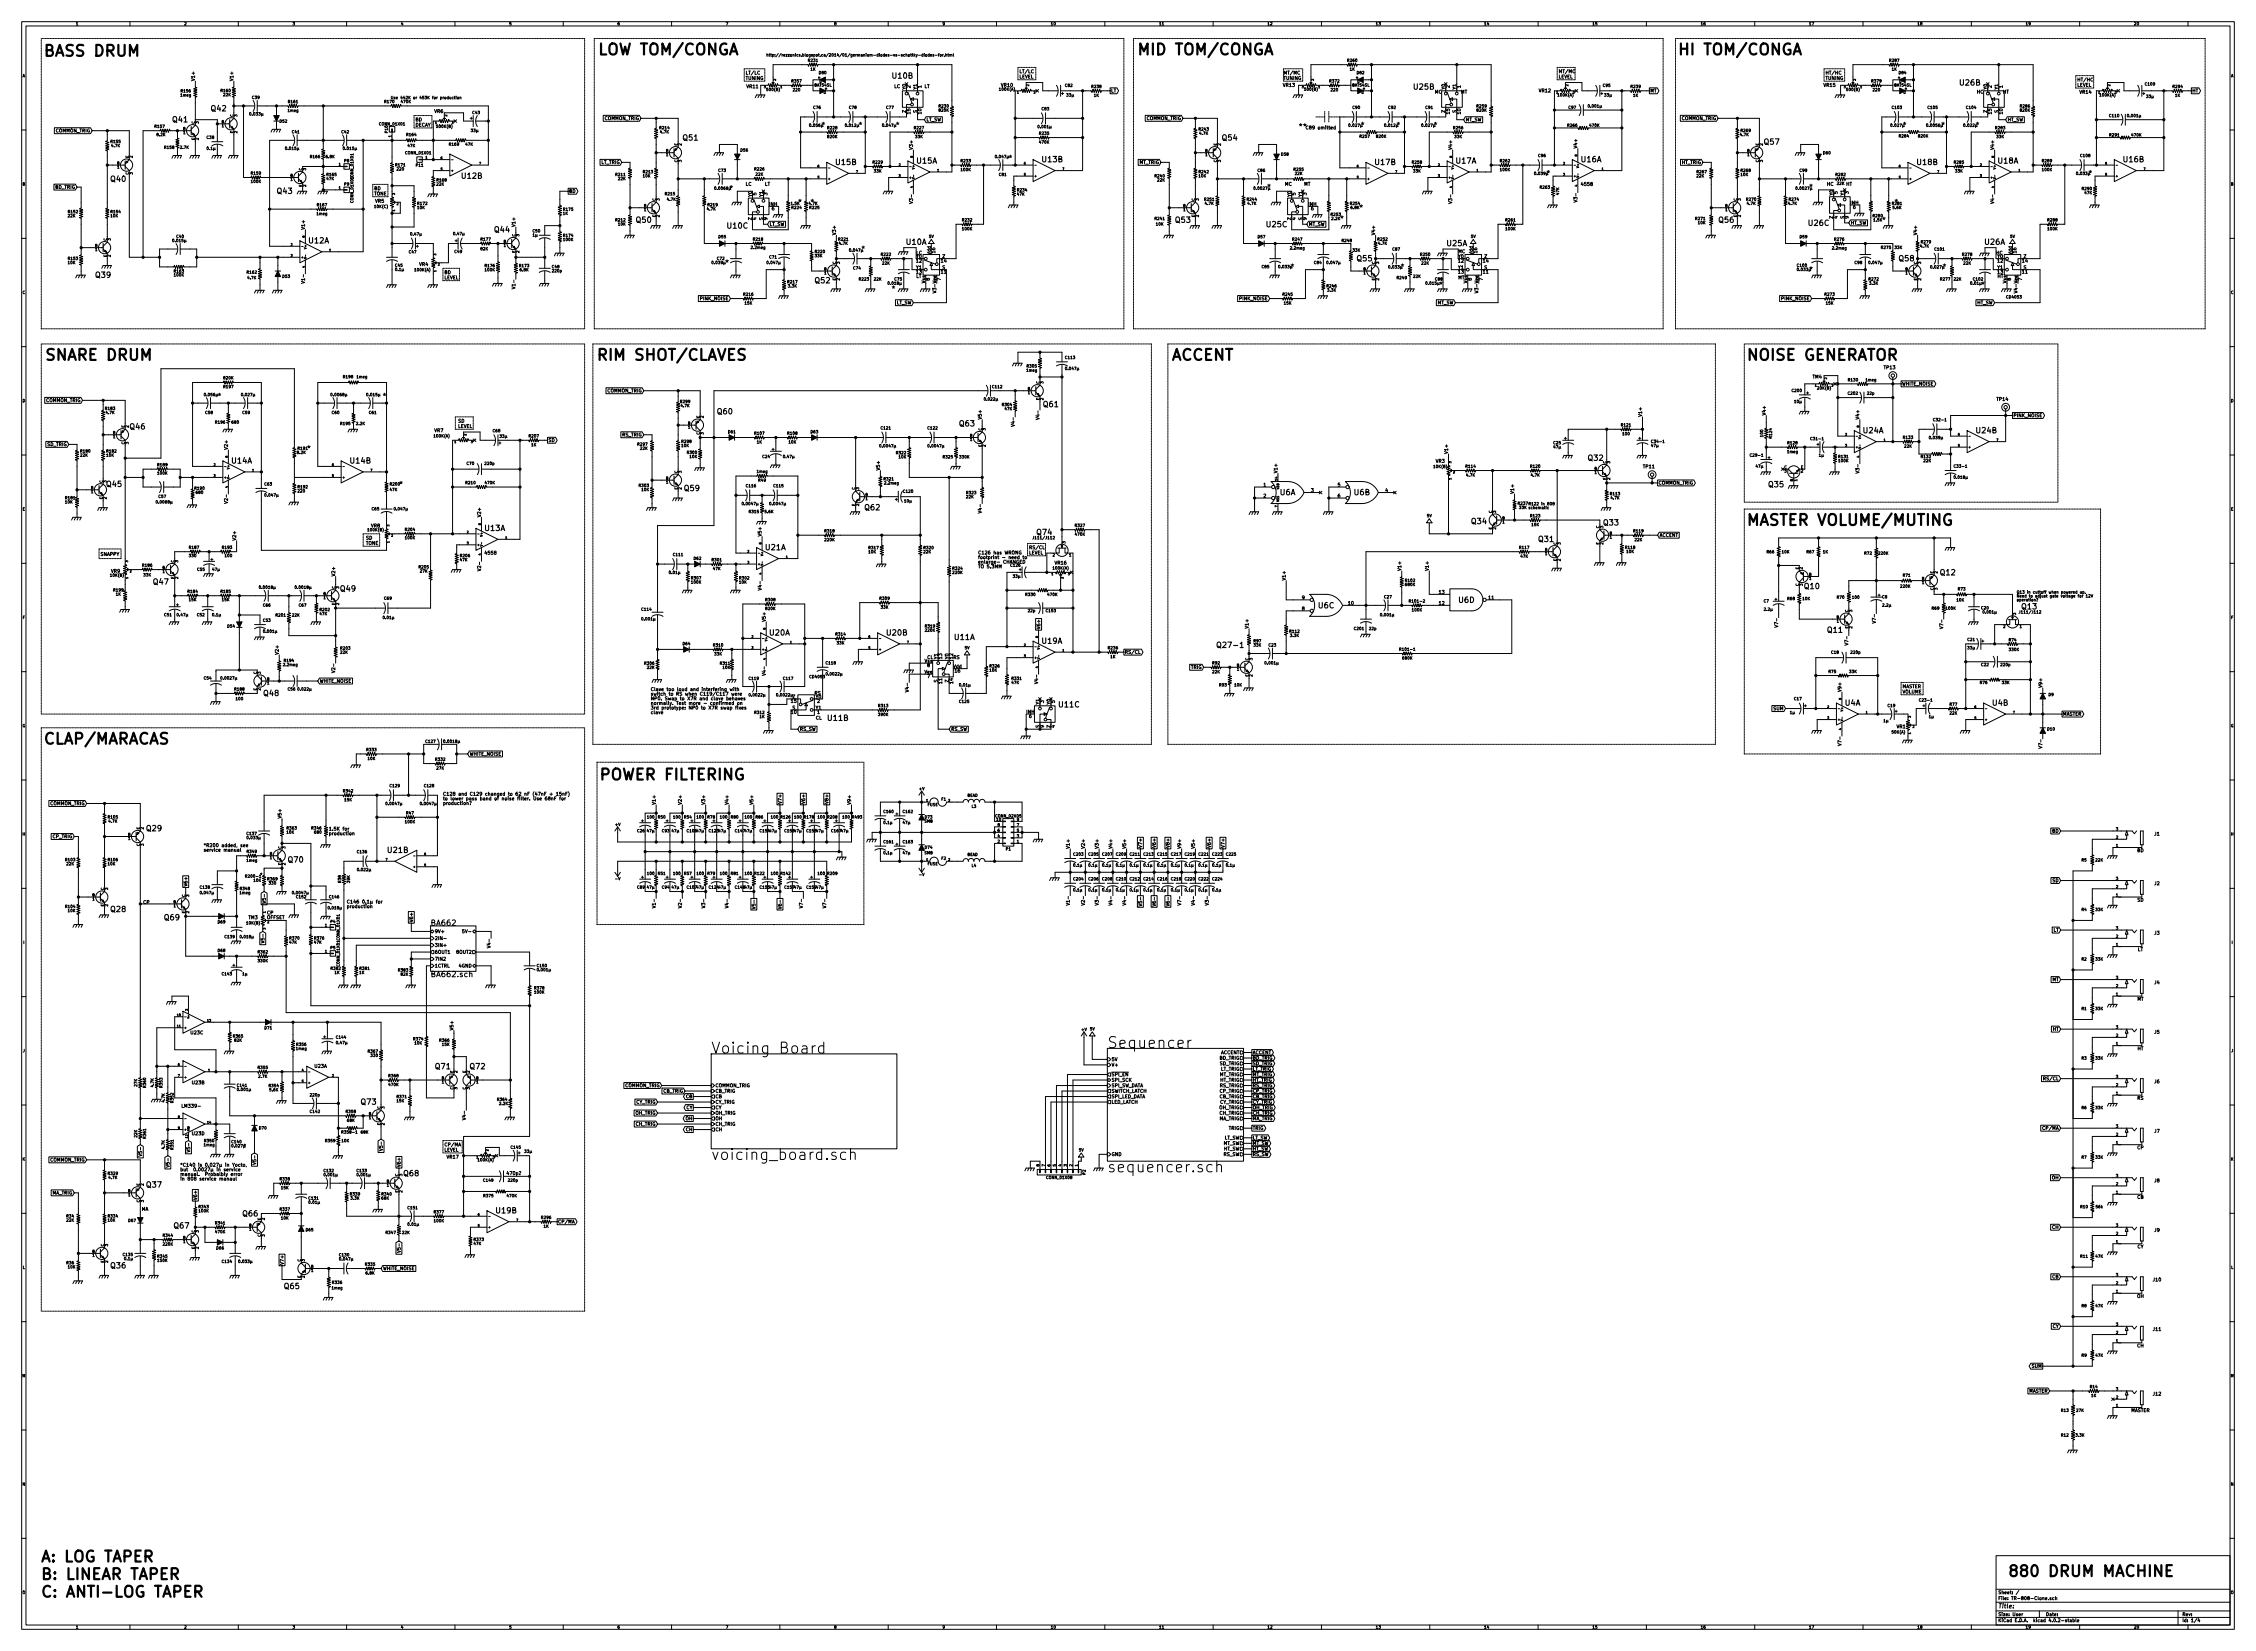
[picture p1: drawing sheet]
<svg xmlns="http://www.w3.org/2000/svg" width="1041mm" height="762mm" viewBox="0 0 1041 762" stroke-linecap="round" stroke-linejoin="round" font-family="sans-serif">
<defs><g id="words">
<g font-size="7.1">
<text x="20" y="26">BASS DRUM</text>
<text x="276" y="25">LOW TOM/CONGA</text>
<text x="525" y="25">MID TOM/CONGA</text>
<text x="775" y="25">HI TOM/CONGA</text>
<text x="21" y="166">SNARE DRUM</text>
<text x="276" y="166">RIM SHOT/CLAVES</text>
<text x="541" y="166">ACCENT</text>
<text x="806" y="166">NOISE GENERATOR</text>
<text x="806" y="243">MASTER VOLUME/MUTING</text>
<text x="20" y="344">CLAP/MARACAS</text>
<text x="277" y="360">POWER FILTERING</text>
<text x="511" y="484">Sequencer</text>
<text x="328" y="486">Voicing Board</text>
<text x="328" y="535">voicing_board.sch</text>
<text x="511" y="541">sequencer.sch</text>
<text x="19" y="721">A: LOG TAPER</text>
<text x="19" y="729">B: LINEAR TAPER</text>
<text x="927" y="728">880 DRUM MACHINE</text>
<text x="19" y="737">C: ANTI-LOG TAPER</text>
</g>
<g font-size="3.5">
<text x="412" y="36">U10B</text>
<text x="653" y="41">U25B</text>
<text x="905" y="39">U26B</text>
<text x="98" y="51">Q42</text>
<text x="80" y="56">Q41</text>
<text x="379" y="59">*</text>
<text x="396" y="59">*</text>
<text x="413" y="59">*</text>
<text x="599" y="60">**</text>
<text x="628" y="59">*</text>
<text x="645" y="59">*</text>
<text x="662" y="59">*</text>
<text x="878" y="59">*</text>
<text x="896" y="59">*</text>
<text x="912" y="59">*</text>
<text x="315" y="65">Q51</text>
<text x="564" y="65">Q54</text>
<text x="814" y="67">Q57</text>
<text x="386" y="76">U15B</text>
<text x="423" y="75">U15A</text>
<text x="465" y="74">*</text>
<text x="481" y="75">U13B</text>
<text x="635" y="76">U17B</text>
<text x="672" y="75">U17A</text>
<text x="730" y="75">U16A</text>
<text x="885" y="76">U18B</text>
<text x="922" y="75">U18A</text>
<text x="980" y="75">U16B</text>
<text x="51" y="84">Q40</text>
<text x="213" y="82">U12B</text>
<text x="714" y="81">*</text>
<text x="964" y="81">*</text>
<text x="128" y="89">Q43</text>
<text x="337" y="88">*</text>
<text x="585" y="88">*</text>
<text x="835" y="88">*</text>
<text x="368" y="95">*</text>
<text x="374" y="95">*</text>
<text x="874" y="95">*</text>
<text x="627" y="97">*</text>
<text x="228" y="107">Q44</text>
<text x="294" y="103">Q50</text>
<text x="336" y="105">U10C</text>
<text x="543" y="103">Q53</text>
<text x="585" y="105">U25C</text>
<text x="618" y="102">*</text>
<text x="794" y="103">Q56</text>
<text x="835" y="104">U26C</text>
<text x="869" y="103">*</text>
<text x="143" y="112">U12A</text>
<text x="418" y="113">U10A</text>
<text x="668" y="114">U25A</text>
<text x="916" y="113">U26A</text>
<text x="398" y="116">*</text>
<text x="335" y="123">*</text>
<text x="596" y="124">*</text>
<text x="627" y="121">Q55</text>
<text x="646" y="124">*</text>
<text x="835" y="126">*</text>
<text x="877" y="121">Q58</text>
<text x="897" y="124">*</text>
<text x="44" y="128">Q39</text>
<text x="376" y="131">Q52</text>
<text x="411" y="135">*</text>
<text x="664" y="133">*</text>
<text x="914" y="133">*</text>
<text x="100" y="184">*</text>
<text x="177" y="184">*</text>
<text x="331" y="191">Q60</text>
<text x="482" y="188">Q61</text>
<text x="443" y="197">Q63</text>
<text x="60" y="198">Q46</text>
<text x="860" y="200">U24A</text>
<text x="912" y="200">U24B</text>
<text x="142" y="208">*</text>
<text x="107" y="214">U14A</text>
<text x="162" y="214">U14B</text>
<text x="733" y="213">Q32</text>
<text x="49" y="225">Q45</text>
<text x="184" y="225">*</text>
<text x="316" y="227">Q59</text>
<text x="817" y="225">Q35</text>
<text x="591" y="229">U6A</text>
<text x="625" y="229">U6B</text>
<text x="399" y="236">Q62</text>
<text x="224" y="245">U13A</text>
<text x="679" y="242">Q34</text>
<text x="740" y="242">Q33</text>
<text x="479" y="247">Q74</text>
<text x="710" y="250">Q31</text>
<text x="353" y="254">U21A</text>
<text x="71" y="270">Q47</text>
<text x="896" y="266">Q12</text>
<text x="157" y="273">Q49</text>
<text x="833" y="272">Q10</text>
<text x="609" y="281">U6C</text>
<text x="673" y="278">U6D</text>
<text x="933" y="281">Q13</text>
<text x="355" y="293">U20A</text>
<text x="409" y="293">U20B</text>
<text x="844" y="292">Q11</text>
<text x="441" y="295">U11A</text>
<text x="481" y="297">U19A</text>
<text x="563" y="299">Q27-1</text>
<text x="122" y="321">Q48</text>
<text x="489" y="326">U11C</text>
<text x="852" y="326">U4A</text>
<text x="920" y="326">U4B</text>
<text x="382" y="333">U11B</text>
<text x="68" y="384">Q29</text>
<text x="179" y="394">U21B</text>
<text x="133" y="398">Q70</text>
<text x="51" y="421">Q28</text>
<text x="76" y="425">Q69</text>
<text x="199" y="427">BA662</text>
<text x="199" y="451">BA662.sch</text>
<text x="201" y="493">Q71</text>
<text x="217" y="493">Q72</text>
<text x="167" y="510">Q73</text>
<text x="186" y="543">Q68</text>
<text x="68" y="548">Q37</text>
<text x="112" y="561">Q66</text>
<text x="229" y="560">U19B</text>
<text x="80" y="567">Q67</text>
<text x="51" y="585">Q36</text>
<text x="131" y="595">Q65</text>
</g>
<text font-size="2.8" x="922" y="742">Title:</text>
<g font-size="2.1">
<text x="344" y="34">LT/LC</text>
<text x="471" y="34">LT/LC</text>
<text x="592" y="34">MT/MC</text>
<text x="719" y="34">MT/MC</text>
<text x="843" y="34">HT/HC</text>
<text x="90" y="37" transform="rotate(-90 90 37)">V1+</text>
<text x="108" y="37" transform="rotate(-90 108 37)">V1+</text>
<text x="344" y="37">TUNING</text>
<text x="345" y="41">VR11</text>
<text x="413" y="41">LC</text>
<text x="418" y="41" transform="rotate(-90 418 41)">Y0</text>
<text x="420" y="41" transform="rotate(-90 420 41)">2</text>
<text x="423" y="41" transform="rotate(-90 423 41)">Y1</text>
<text x="425" y="41" transform="rotate(-90 425 41)">1</text>
<text x="427" y="41">LT</text>
<text x="462" y="40">VR10</text>
<text x="471" y="36">LEVEL</text>
<text x="592" y="40">VR13</text>
<text x="592" y="37">TUNING</text>
<text x="667" y="41" transform="rotate(-90 667 41)">Y0</text>
<text x="669" y="41" transform="rotate(-90 669 41)">2</text>
<text x="672" y="41" transform="rotate(-90 672 41)">Y1</text>
<text x="674" y="41" transform="rotate(-90 674 41)">1</text>
<text x="719" y="36">LEVEL</text>
<text x="842" y="40">VR15</text>
<text x="843" y="37">TUNING</text>
<text x="917" y="41" transform="rotate(-90 917 41)">Y0</text>
<text x="919" y="41" transform="rotate(-90 919 41)">2</text>
<text x="922" y="41" transform="rotate(-90 922 41)">Y1</text>
<text x="924" y="41" transform="rotate(-90 924 41)">1</text>
<text x="959" y="38">HT/HC</text>
<text x="959" y="40">LEVEL</text>
<text x="513" y="43">LT</text>
<text x="662" y="43">MC</text>
<text x="674" y="43">MT</text>
<text x="710" y="43">VR12</text>
<text x="762" y="43">MT</text>
<text x="912" y="43">HC</text>
<text x="925" y="43">HT</text>
<text x="960" y="43">VR14</text>
<text x="1012" y="43">HT</text>
<text x="201" y="52">VR6</text>
<text x="418" y="52" transform="rotate(-90 418 52)">Z</text>
<text x="420" y="53" transform="rotate(-90 420 53)">15</text>
<text x="423" y="52" transform="rotate(-90 423 52)">S</text>
<text x="425" y="53" transform="rotate(-90 425 53)">10</text>
<text x="667" y="52" transform="rotate(-90 667 52)">Z</text>
<text x="669" y="53" transform="rotate(-90 669 53)">15</text>
<text x="672" y="52" transform="rotate(-90 672 52)">S</text>
<text x="674" y="53" transform="rotate(-90 674 53)">10</text>
<text x="917" y="52" transform="rotate(-90 917 52)">Z</text>
<text x="919" y="53" transform="rotate(-90 919 53)">15</text>
<text x="922" y="52" transform="rotate(-90 922 52)">S</text>
<text x="924" y="53" transform="rotate(-90 924 53)">10</text>
<text x="192" y="56">BD</text>
<text x="192" y="58">DECAY</text>
<text x="279" y="55">COMMON_TRIG</text>
<text x="428" y="56">LT_SW</text>
<text x="529" y="55">COMMON_TRIG</text>
<text x="603" y="60">C89 omitted</text>
<text x="677" y="56">MT_SW</text>
<text x="776" y="55">COMMON_TRIG</text>
<text x="927" y="56">HT_SW</text>
<text x="25" y="61">COMMON_TRIG</text>
<text x="421" y="69" transform="rotate(-90 421 69)">V3+</text>
<text x="670" y="69" transform="rotate(-90 670 69)">V4+</text>
<text x="728" y="69" transform="rotate(-90 728 69)">V4+</text>
<text x="920" y="69" transform="rotate(-90 920 69)">V4+</text>
<text x="277" y="76">LT_TRIG</text>
<text x="526" y="76">MT_TRIG</text>
<text x="776" y="76">HT_TRIG</text>
<text x="25" y="87">BD_TRIG</text>
<text x="173" y="88">BD</text>
<text x="263" y="89">BD</text>
<text x="344" y="86">LC</text>
<text x="353" y="86">LT</text>
<text x="593" y="86">MC</text>
<text x="602" y="86">MT</text>
<text x="730" y="86">4558</text>
<text x="843" y="86">HC</text>
<text x="848" y="89" transform="rotate(-90 848 89)">5</text>
<text x="852" y="86">HT</text>
<text x="853" y="89" transform="rotate(-90 853 89)">3</text>
<text x="173" y="90">TONE</text>
<text x="173" y="94">VR5</text>
<text x="347" y="91" transform="rotate(-90 347 91)">Y0</text>
<text x="349" y="90" transform="rotate(-90 349 90)">5</text>
<text x="352" y="91" transform="rotate(-90 352 91)">Y1</text>
<text x="354" y="90" transform="rotate(-90 354 90)">3</text>
<text x="355" y="95">INH</text>
<text x="421" y="93" transform="rotate(-90 421 93)">V3-</text>
<text x="596" y="91" transform="rotate(-90 596 91)">Y0</text>
<text x="598" y="90" transform="rotate(-90 598 90)">5</text>
<text x="601" y="91" transform="rotate(-90 601 91)">Y1</text>
<text x="603" y="90" transform="rotate(-90 603 90)">3</text>
<text x="604" y="95">INH</text>
<text x="670" y="93" transform="rotate(-90 670 93)">V3-</text>
<text x="728" y="92" transform="rotate(-90 728 92)">V3-</text>
<text x="846" y="90" transform="rotate(-90 846 90)">Y0</text>
<text x="851" y="90" transform="rotate(-90 851 90)">Y1</text>
<text x="854" y="94">INH</text>
<text x="920" y="93" transform="rotate(-90 920 93)">V4-</text>
<text x="347" y="102" transform="rotate(-90 347 102)">Z</text>
<text x="349" y="102" transform="rotate(-90 349 102)">4</text>
<text x="352" y="102" transform="rotate(-90 352 102)">S</text>
<text x="354" y="102" transform="rotate(-90 354 102)">9</text>
<text x="356" y="97">6</text>
<text x="596" y="102" transform="rotate(-90 596 102)">Z</text>
<text x="598" y="102" transform="rotate(-90 598 102)">4</text>
<text x="601" y="102" transform="rotate(-90 601 102)">S</text>
<text x="603" y="102" transform="rotate(-90 603 102)">9</text>
<text x="605" y="97">6</text>
<text x="846" y="101" transform="rotate(-90 846 101)">Z</text>
<text x="848" y="101" transform="rotate(-90 848 101)">4</text>
<text x="851" y="101" transform="rotate(-90 851 101)">S</text>
<text x="853" y="101" transform="rotate(-90 853 101)">9</text>
<text x="855" y="96">6</text>
<text x="141" y="106" transform="rotate(-90 141 106)">V1+</text>
<text x="238" y="105" transform="rotate(-90 238 105)">V1+</text>
<text x="355" y="104">LT_SW</text>
<text x="604" y="104">MT_SW</text>
<text x="854" y="104">HT_SW</text>
<text x="386" y="109" transform="rotate(-90 386 109)">V3+</text>
<text x="635" y="109" transform="rotate(-90 635 109)">V4+</text>
<text x="885" y="109" transform="rotate(-90 885 109)">V4+</text>
<text x="423" y="119">Y0</text>
<text x="423" y="117">LC</text>
<text x="430" y="118" transform="rotate(-90 430 118)">Vdd</text>
<text x="432" y="117" transform="rotate(-90 432 117)">16</text>
<text x="435" y="119">Z</text>
<text x="673" y="119">Y0</text>
<text x="673" y="117">MC</text>
<text x="680" y="118" transform="rotate(-90 680 118)">Vdd</text>
<text x="682" y="117" transform="rotate(-90 682 117)">16</text>
<text x="685" y="119">Z</text>
<text x="921" y="117">HC</text>
<text x="922" y="119">Y0</text>
<text x="929" y="118" transform="rotate(-90 929 118)">Vdd</text>
<text x="931" y="117" transform="rotate(-90 931 117)">16</text>
<text x="934" y="119">Z</text>
<text x="194" y="123">VR4</text>
<text x="423" y="124">Y1</text>
<text x="423" y="121">12</text>
<text x="434" y="121">14</text>
<text x="435" y="124">S</text>
<text x="673" y="124">Y1</text>
<text x="673" y="121">12</text>
<text x="685" y="121">14</text>
<text x="685" y="124">S</text>
<text x="922" y="124">Y1</text>
<text x="922" y="121">12</text>
<text x="934" y="121">14</text>
<text x="934" y="124">S</text>
<text x="141" y="130" transform="rotate(-90 141 130)">V1-</text>
<text x="205" y="126">BD</text>
<text x="205" y="129">LEVEL</text>
<text x="423" y="128">LT</text>
<text x="423" y="126">13</text>
<text x="427" y="131" transform="rotate(-90 427 131)">Vss</text>
<text x="429" y="129" transform="rotate(-90 429 129)">8</text>
<text x="434" y="129" transform="rotate(-90 434 129)">7</text>
<text x="434" y="126">11</text>
<text x="673" y="129">MT</text>
<text x="673" y="126">13</text>
<text x="677" y="131" transform="rotate(-90 677 131)">Vss</text>
<text x="679" y="129" transform="rotate(-90 679 129)">8</text>
<text x="684" y="129" transform="rotate(-90 684 129)">7</text>
<text x="685" y="126">11</text>
<text x="922" y="128">HT</text>
<text x="922" y="126">13</text>
<text x="926" y="131" transform="rotate(-90 926 131)">Vss</text>
<text x="928" y="129" transform="rotate(-90 928 129)">8</text>
<text x="933" y="129" transform="rotate(-90 933 129)">7</text>
<text x="934" y="126">11</text>
<text x="238" y="132" transform="rotate(-90 238 132)">V1-</text>
<text x="432" y="134" transform="rotate(-90 432 134)">V3-Vee</text>
<text x="682" y="134" transform="rotate(-90 682 134)">V3-Vee</text>
<text x="931" y="134" transform="rotate(-90 931 134)">V4-Vee</text>
<text x="323" y="139">PINK_NOISE</text>
<text x="414" y="140">LT_SW</text>
<text x="572" y="139">PINK_NOISE</text>
<text x="663" y="140">MT_SW</text>
<text x="823" y="139">PINK_NOISE</text>
<text x="912" y="140">HT_SW</text>
<text x="870" y="170">TP13</text>
<text x="837" y="175">TM4</text>
<text x="878" y="178">WHITE_NOISE</text>
<text x="21" y="186">COMMON_TRIG</text>
<text x="280" y="181">COMMON_TRIG</text>
<text x="922" y="185">TP14</text>
<text x="815" y="192" transform="rotate(-90 815 192)">V4+</text>
<text x="211" y="195">SD</text>
<text x="211" y="197">LEVEL</text>
<text x="453" y="194" transform="rotate(-90 453 194)">V5+</text>
<text x="468" y="196" transform="rotate(-90 468 196)">V4-</text>
<text x="480" y="193" transform="rotate(-90 480 193)">V4-</text>
<text x="758" y="192" transform="rotate(-90 758 192)">V1+</text>
<text x="858" y="194" transform="rotate(-90 858 194)">V4+</text>
<text x="929" y="193">PINK_NOISE</text>
<text x="201" y="199">VR7</text>
<text x="253" y="204">SD</text>
<text x="287" y="201">RS_TRIG</text>
<text x="22" y="206">SD_TRIG</text>
<text x="105" y="208" transform="rotate(-90 105 208)">V2+</text>
<text x="668" y="210" transform="rotate(-90 668 210)">V1+</text>
<text x="663" y="214">VR3</text>
<text x="406" y="217" transform="rotate(-90 406 217)">V5+</text>
<text x="590" y="218" transform="rotate(-90 590 218)">V1+</text>
<text x="759" y="216">TP11</text>
<text x="858" y="217" transform="rotate(-90 858 217)">V3-</text>
<text x="583" y="225">1</text>
<text x="605" y="227">3</text>
<text x="618" y="225">5</text>
<text x="639" y="227">4</text>
<text x="699" y="228" transform="rotate(-90 699 228)">V1+</text>
<text x="766" y="224">COMMON_TRIG</text>
<text x="105" y="231" transform="rotate(-90 105 231)">V2-</text>
<text x="583" y="230">2</text>
<text x="618" y="230">6</text>
<text x="222" y="239" transform="rotate(-90 222 239)">V2+</text>
<text x="453" y="236" transform="rotate(-90 453 236)">V4-</text>
<text x="171" y="243">VR8</text>
<text x="109" y="250" transform="rotate(-90 109 250)">V2+</text>
<text x="169" y="249">SD</text>
<text x="169" y="251">TONE</text>
<text x="352" y="248" transform="rotate(-90 352 248)">V5+</text>
<text x="766" y="248">ACCENT</text>
<text x="46" y="257">SNAPPY</text>
<text x="224" y="256">4558</text>
<text x="451" y="256">C126 has WRONG</text>
<text x="451" y="258">footprint - need to</text>
<text x="475" y="253">RS/CL</text>
<text x="475" y="256">LEVEL</text>
<text x="222" y="262" transform="rotate(-90 222 262)">V2-</text>
<text x="451" y="260">enlarge- CHANGED</text>
<text x="451" y="262">TO 5.3MM</text>
<text x="487" y="261">VR16</text>
<text x="647" y="264" transform="rotate(-90 647 264)">V1+</text>
<text x="660" y="264" transform="rotate(-90 660 264)">V1+</text>
<text x="51" y="264">VR9</text>
<text x="155" y="266" transform="rotate(-90 155 266)">V2+</text>
<text x="593" y="268" transform="rotate(-90 593 268)">V1+</text>
<text x="352" y="271" transform="rotate(-90 352 271)">V4-</text>
<text x="664" y="274">13</text>
<text x="601" y="282">8</text>
<text x="601" y="277">9</text>
<text x="622" y="279">10</text>
<text x="664" y="279">12</text>
<text x="687" y="277">11</text>
<text x="353" y="287" transform="rotate(-90 353 287)">V5+</text>
<text x="866" y="287" transform="rotate(-90 866 287)">V7-</text>
<text x="480" y="290" transform="rotate(-90 480 290)">V6+</text>
<text x="576" y="290" transform="rotate(-90 576 290)">V1+</text>
<text x="821" y="288" transform="rotate(-90 821 288)">V7-</text>
<text x="897" y="289" transform="rotate(-90 897 289)">V7-</text>
<text x="853" y="297" transform="rotate(-90 853 297)">V7-</text>
<text x="129" y="302" transform="rotate(-90 129 302)">V2+</text>
<text x="427" y="306">Vss</text>
<text x="428" y="304">CL</text>
<text x="433" y="304" transform="rotate(-90 433 304)">Y1</text>
<text x="435" y="304" transform="rotate(-90 435 304)">13</text>
<text x="438" y="304" transform="rotate(-90 438 304)">Y0</text>
<text x="440" y="304" transform="rotate(-90 440 304)">12</text>
<text x="440" y="304">RS</text>
<text x="519" y="302">RS/CL</text>
<text x="155" y="309" transform="rotate(-90 155 309)">V2-</text>
<text x="353" y="311" transform="rotate(-90 353 311)">V4-</text>
<text x="427" y="311">Vee</text>
<text x="428" y="308">8</text>
<text x="440" y="308">Vdd</text>
<text x="441" y="310">16</text>
<text x="550" y="309">TRIG</text>
<text x="148" y="315">WHITE_NOISE</text>
<text x="428" y="313">7</text>
<text x="433" y="315" transform="rotate(-90 433 315)">S</text>
<text x="435" y="315" transform="rotate(-90 435 315)">11</text>
<text x="438" y="315" transform="rotate(-90 438 315)">Z</text>
<text x="440" y="315" transform="rotate(-90 440 315)">14</text>
<text x="479" y="314" transform="rotate(-90 479 314)">V4-</text>
<text x="878" y="318">MASTER</text>
<text x="943" y="317" transform="rotate(-90 943 317)">V9+</text>
<text x="300" y="319">Clave too loud and interfering with</text>
<text x="300" y="321">switch to RS when C119/C117 were</text>
<text x="300" y="323">NP0. Swap to X7R and clave behaves</text>
<text x="366" y="322">Z</text>
<text x="376" y="321">RS</text>
<text x="377" y="322">Y0</text>
<text x="419" y="318" transform="rotate(-90 419 318)">V4-</text>
<text x="850" y="319" transform="rotate(-90 850 319)">V9+</text>
<text x="878" y="320">VOLUME</text>
<text x="300" y="325">normally. Test more - confirmed on</text>
<text x="300" y="327">3rd prototype: NP0 to X7R swap fixes</text>
<text x="300" y="330">clave</text>
<text x="365" y="329">10</text>
<text x="365" y="324">15</text>
<text x="366" y="327">S</text>
<text x="377" y="327">Y1</text>
<text x="377" y="329">1</text>
<text x="377" y="324">2</text>
<text x="474" y="329">INH</text>
<text x="480" y="325" transform="rotate(-90 480 325)">Y1</text>
<text x="482" y="324" transform="rotate(-90 482 324)">3</text>
<text x="485" y="325" transform="rotate(-90 485 325)">Y0</text>
<text x="487" y="324" transform="rotate(-90 487 324)">5</text>
<text x="819" y="328">SUM</text>
<text x="377" y="332">CL</text>
<text x="475" y="331">6</text>
<text x="480" y="336" transform="rotate(-90 480 336)">S</text>
<text x="482" y="336" transform="rotate(-90 482 336)">9</text>
<text x="485" y="336" transform="rotate(-90 485 336)">Z</text>
<text x="487" y="336" transform="rotate(-90 487 336)">4</text>
<text x="952" y="330">MASTER</text>
<text x="369" y="337">RS_SW</text>
<text x="439" y="337">RS_SW</text>
<text x="876" y="336">VR1</text>
<text x="850" y="343" transform="rotate(-90 850 343)">V7-</text>
<text x="943" y="344" transform="rotate(-90 943 344)">V7-</text>
<text x="217" y="349">WHITE_NOISE</text>
<text x="23" y="372">COMMON_TRIG</text>
<text x="204" y="367">C128 and C129 changed to 62 nF (47nF + 15nF)</text>
<text x="204" y="369">to lower pass band of noise filter. Use 68nF for</text>
<text x="204" y="371">production?</text>
<text x="303" y="371" transform="rotate(-90 303 371)">V1+</text>
<text x="315" y="371" transform="rotate(-90 315 371)">V2+</text>
<text x="326" y="371" transform="rotate(-90 326 371)">V3+</text>
<text x="336" y="371" transform="rotate(-90 336 371)">V4+</text>
<text x="348" y="371" transform="rotate(-90 348 371)">V5+</text>
<text x="361" y="371" transform="rotate(-90 361 371)">V7+</text>
<text x="372" y="371" transform="rotate(-90 372 371)">V6+</text>
<text x="382" y="371" transform="rotate(-90 382 371)">V8+</text>
<text x="393" y="371" transform="rotate(-90 393 371)">V9+</text>
<text x="130" y="378" transform="rotate(-90 130 378)">V5+</text>
<text x="152" y="383">1.5K for</text>
<text x="24" y="387">CP_TRIG</text>
<text x="152" y="385">production</text>
<text x="947" y="384">BD</text>
<text x="994" y="386">J1</text>
<text x="94" y="391">*R200 added, see</text>
<text x="94" y="393">service manual</text>
<text x="494" y="392" transform="rotate(-90 494 392)">V1+</text>
<text x="501" y="392" transform="rotate(-90 501 392)">V2+</text>
<text x="507" y="392" transform="rotate(-90 507 392)">V3+</text>
<text x="513" y="392" transform="rotate(-90 513 392)">V4+</text>
<text x="520" y="392" transform="rotate(-90 520 392)">V5+</text>
<text x="527" y="391" transform="rotate(-90 527 391)">V7+</text>
<text x="534" y="391" transform="rotate(-90 534 391)">V6+</text>
<text x="540" y="391" transform="rotate(-90 540 391)">V8+</text>
<text x="545" y="392" transform="rotate(-90 545 392)">V9+</text>
<text x="552" y="392" transform="rotate(-90 552 392)">V5+</text>
<text x="559" y="391" transform="rotate(-90 559 391)">V6+</text>
<text x="565" y="391" transform="rotate(-90 565 391)">V7+</text>
<text x="987" y="393">BD</text>
<text x="120" y="404">*</text>
<text x="947" y="407">SD</text>
<text x="86" y="409" transform="rotate(-90 86 409)">V6+</text>
<text x="994" y="409">J2</text>
<text x="66" y="417">CP</text>
<text x="123" y="416" transform="rotate(-90 123 416)">V5-</text>
<text x="160" y="417">C146 0.1 for</text>
<text x="160" y="419">production</text>
<text x="303" y="418" transform="rotate(-90 303 418)">V1-</text>
<text x="315" y="418" transform="rotate(-90 315 418)">V2-</text>
<text x="326" y="418" transform="rotate(-90 326 418)">V3-</text>
<text x="336" y="418" transform="rotate(-90 336 418)">V4-</text>
<text x="349" y="418" transform="rotate(-90 349 418)">V5-</text>
<text x="361" y="418" transform="rotate(-90 361 418)">V6-</text>
<text x="371" y="418" transform="rotate(-90 371 418)">V7-</text>
<text x="381" y="418" transform="rotate(-90 381 418)">V7-</text>
<text x="494" y="417" transform="rotate(-90 494 417)">V1-</text>
<text x="501" y="417" transform="rotate(-90 501 417)">V2-</text>
<text x="507" y="417" transform="rotate(-90 507 417)">V3-</text>
<text x="513" y="417" transform="rotate(-90 513 417)">V4-</text>
<text x="520" y="417" transform="rotate(-90 520 417)">V4-</text>
<text x="527" y="417" transform="rotate(-90 527 417)">V5-</text>
<text x="534" y="417" transform="rotate(-90 534 417)">V6-</text>
<text x="540" y="417" transform="rotate(-90 540 417)">V6-</text>
<text x="545" y="417" transform="rotate(-90 545 417)">V7-</text>
<text x="552" y="417" transform="rotate(-90 552 417)">V4-</text>
<text x="558" y="417" transform="rotate(-90 558 417)">V3-</text>
<text x="987" y="416">SD</text>
<text x="115" y="424">TM3</text>
<text x="123" y="422">CP</text>
<text x="123" y="424">OFFSET</text>
<text x="191" y="426" transform="rotate(-90 191 426)">V6+</text>
<text x="201" y="431">9V+</text>
<text x="214" y="431">5V-</text>
<text x="948" y="430">LT</text>
<text x="994" y="431">J3</text>
<text x="122" y="434" transform="rotate(-90 122 434)">V5-</text>
<text x="201" y="434">2IN-</text>
<text x="201" y="437">3IN+</text>
<text x="226" y="436" transform="rotate(-90 226 436)">V4-</text>
<text x="201" y="440">6OUT1</text>
<text x="201" y="443">7IN2</text>
<text x="211" y="440">8OUT2</text>
<text x="987" y="439">LT</text>
<text x="201" y="447">1CTRL</text>
<text x="212" y="447">4GND</text>
<text x="947" y="453">MT</text>
<text x="994" y="454">J4</text>
<text x="987" y="462">MT</text>
<text x="88" y="477">U23C</text>
<text x="209" y="476" transform="rotate(-90 209 476)">V5+</text>
<text x="947" y="476">HT</text>
<text x="994" y="477">J5</text>
<text x="987" y="485">HT</text>
<text x="513" y="490">5V</text>
<text x="563" y="489">BD_TRIG</text>
<text x="563" y="492">SD_TRIG</text>
<text x="563" y="487">ACCENT</text>
<text x="578" y="489">BD_TRIG</text>
<text x="578" y="492">SD_TRIG</text>
<text x="578" y="487">ACCENT</text>
<text x="145" y="493">U23A</text>
<text x="513" y="497">SPI_EN</text>
<text x="513" y="492">V+</text>
<text x="563" y="497">MT_TRIG</text>
<text x="563" y="494">LT_TRIG</text>
<text x="578" y="494">LT_TRIG</text>
<text x="578" y="497">MT_TRIG</text>
<text x="89" y="500">U23B</text>
<text x="288" y="502">COMMON_TRIG</text>
<text x="330" y="502">COMMON_TRIG</text>
<text x="513" y="502">SPI_SW_DATA</text>
<text x="513" y="499">SPI_SCK</text>
<text x="563" y="502">RS_TRIG</text>
<text x="563" y="499">HT_TRIG</text>
<text x="578" y="499">HT_TRIG</text>
<text x="578" y="502">RS_TRIG</text>
<text x="944" y="499">RS/CL</text>
<text x="994" y="500">J6</text>
<text x="293" y="509">CY_TRIG</text>
<text x="306" y="504">CB_TRIG</text>
<text x="317" y="507">CB</text>
<text x="330" y="504">CB_TRIG</text>
<text x="330" y="507">CB</text>
<text x="330" y="509">CY_TRIG</text>
<text x="513" y="504">SWITCH_LATCH</text>
<text x="513" y="509">LED_LATCH</text>
<text x="513" y="507">SPI_LED_DATA</text>
<text x="563" y="507">CB_TRIG</text>
<text x="563" y="504">CP_TRIG</text>
<text x="563" y="509">CY_TRIG</text>
<text x="578" y="507">CB_TRIG</text>
<text x="578" y="509">CY_TRIG</text>
<text x="578" y="504">CP_TRIG</text>
<text x="987" y="508">RS</text>
<text x="85" y="511">LM339-</text>
<text x="215" y="516" transform="rotate(-90 215 516)">V4-</text>
<text x="293" y="514">OH_TRIG</text>
<text x="317" y="512">CY</text>
<text x="330" y="512">CY</text>
<text x="330" y="514">OH_TRIG</text>
<text x="563" y="512">OH_TRIG</text>
<text x="563" y="514">CH_TRIG</text>
<text x="578" y="512">OH_TRIG</text>
<text x="578" y="514">CH_TRIG</text>
<text x="293" y="520">CH_TRIG</text>
<text x="316" y="517">OH</text>
<text x="330" y="517">OH</text>
<text x="330" y="520">CH_TRIG</text>
<text x="563" y="517">MA_TRIG</text>
<text x="567" y="521">TRIG</text>
<text x="578" y="521">TRIG</text>
<text x="578" y="517">MA_TRIG</text>
<text x="943" y="521">CP/MA</text>
<text x="89" y="524">U23D</text>
<text x="317" y="522">CH</text>
<text x="330" y="522">CH</text>
<text x="565" y="526">LT_SW</text>
<text x="578" y="526">LT_SW</text>
<text x="994" y="523">J7</text>
<text x="66" y="533" transform="rotate(-90 66 533)">V5-</text>
<text x="88" y="531" transform="rotate(-90 88 531)">V5-</text>
<text x="112" y="530">*</text>
<text x="177" y="530" transform="rotate(-90 177 530)">V5-</text>
<text x="205" y="529">CP/MA</text>
<text x="205" y="531">LEVEL</text>
<text x="513" y="534">GND</text>
<text x="564" y="528">MT_SW</text>
<text x="565" y="534">RS_SW</text>
<text x="565" y="531">HT_SW</text>
<text x="578" y="528">MT_SW</text>
<text x="578" y="531">HT_SW</text>
<text x="578" y="534">RS_SW</text>
<text x="987" y="530">CP</text>
<text x="23" y="536">COMMON_TRIG</text>
<text x="78" y="538" transform="rotate(-90 78 538)">V5-</text>
<text x="83" y="538">*C140 is 0.027 in Yocto,</text>
<text x="118" y="536" transform="rotate(-90 118 536)">V5-</text>
<text x="185" y="539" transform="rotate(-90 185 539)">V6+</text>
<text x="206" y="535">VR17</text>
<text x="83" y="541">but 0.0027 in service</text>
<text x="83" y="543">manual. Probalbly error</text>
<text x="83" y="545">in 808 service manaul</text>
<text x="234" y="542">470p?</text>
<text x="947" y="544">OH</text>
<text x="994" y="546">J8</text>
<text x="24" y="551">MA_TRIG</text>
<text x="91" y="554" transform="rotate(-90 91 554)">V6+</text>
<text x="987" y="553">CB</text>
<text x="65" y="559">MA</text>
<text x="258" y="565">CP/MA</text>
<text x="947" y="567">CH</text>
<text x="994" y="569">J9</text>
<text x="185" y="577" transform="rotate(-90 185 577)">V5-</text>
<text x="987" y="576">CY</text>
<text x="131" y="584" transform="rotate(-90 131 584)">V7+</text>
<text x="177" y="586">WHITE_NOISE</text>
<text x="947" y="590">CB</text>
<text x="994" y="591">J10</text>
<text x="986" y="599">OH</text>
<text x="947" y="613">CY</text>
<text x="994" y="614">J11</text>
<text x="987" y="622">CH</text>
<text x="938" y="631">SUM</text>
<text x="936" y="643">MASTER</text>
<text x="994" y="644">J12</text>
<text x="984" y="652">MASTER</text>
<text x="922" y="736">Sheet: /</text>
<text x="922" y="738">File: TR-808-Clone.sch</text>
<text x="922" y="749">KiCad E.D.A. kicad 4.0.2-stable</text>
<text x="922" y="746">Size: User</text>
<text x="944" y="746">Date:</text>
<text x="1007" y="746">Rev:</text>
<text x="1007" y="749">Id: 1/4</text>
</g>
<g font-size="1.8">
<text x="35" y="12">1</text>
<text x="85" y="12">2</text>
<text x="135" y="12">3</text>
<text x="185" y="12">4</text>
<text x="235" y="12">5</text>
<text x="285" y="12">6</text>
<text x="335" y="12">7</text>
<text x="385" y="12">8</text>
<text x="435" y="12">9</text>
<text x="485" y="12">10</text>
<text x="535" y="12">11</text>
<text x="585" y="12">12</text>
<text x="635" y="12">13</text>
<text x="685" y="12">14</text>
<text x="735" y="12">15</text>
<text x="785" y="12">16</text>
<text x="835" y="12">17</text>
<text x="885" y="12">18</text>
<text x="935" y="12">19</text>
<text x="985" y="12">20</text>
<text x="354" y="26">http://rezzonics.blogspot.ca/2014/01/germanium-diodes-vs-schottky-diodes-for.html</text>
<text x="373" y="29">R231</text>
<text x="622" y="29">R260</text>
<text x="872" y="29">R287</text>
<text x="10" y="36">A</text>
<text x="374" y="33">1K</text>
<text x="378" y="34">D80</text>
<text x="623" y="33">1K</text>
<text x="626" y="34">D82</text>
<text x="873" y="33">1K</text>
<text x="877" y="34">D84</text>
<text x="1030" y="36">A</text>
<text x="354" y="42">500(B)</text>
<text x="366" y="38">R357</text>
<text x="376" y="40">BAT54SL</text>
<text x="461" y="42">100K(A)</text>
<text x="492" y="40">C82</text>
<text x="504" y="41">R238</text>
<text x="602" y="42">500(B)</text>
<text x="614" y="38">R372</text>
<text x="624" y="40">BAT54SL</text>
<text x="740" y="40">C95</text>
<text x="753" y="41">R239</text>
<text x="853" y="42">500(B)</text>
<text x="864" y="38">R379</text>
<text x="874" y="40">BAT54SL</text>
<text x="990" y="39">C109</text>
<text x="1003" y="41">R294</text>
<text x="83" y="45">1meg</text>
<text x="84" y="43">R156</text>
<text x="102" y="42">R160</text>
<text x="103" y="44">22K</text>
<text x="116" y="46">C39</text>
<text x="133" y="48">R161</text>
<text x="178" y="48">R170</text>
<text x="180" y="46">Use 442K or 453K for production</text>
<text x="185" y="48">470K</text>
<text x="366" y="42">220</text>
<text x="493" y="45">33</text>
<text x="505" y="45">1K</text>
<text x="614" y="42">220</text>
<text x="719" y="45">100K(A)</text>
<text x="741" y="45">33</text>
<text x="754" y="45">1K</text>
<text x="865" y="42">220</text>
<text x="969" y="45">100K(A)</text>
<text x="992" y="45">33</text>
<text x="1004" y="45">1K</text>
<text x="108" y="54" transform="rotate(-90 108 54)">C</text>
<text x="109" y="54" transform="rotate(-90 109 54)">3</text>
<text x="116" y="53">0.033</text>
<text x="133" y="52">1meg</text>
<text x="218" y="53">C43</text>
<text x="376" y="50">C76</text>
<text x="392" y="50">C78</text>
<text x="409" y="50">C77</text>
<text x="434" y="50">R230</text>
<text x="434" y="52">820K</text>
<text x="481" y="51">C83</text>
<text x="624" y="50">C90</text>
<text x="641" y="50">C92</text>
<text x="658" y="50">C91</text>
<text x="682" y="50">R259</text>
<text x="682" y="52">820K</text>
<text x="724" y="50">C97</text>
<text x="734" y="50">0.001</text>
<text x="873" y="50">C103</text>
<text x="890" y="50">C105</text>
<text x="908" y="50">C104</text>
<text x="933" y="50">R286</text>
<text x="933" y="52">820K</text>
<text x="72" y="59">R157</text>
<text x="90" y="57" transform="rotate(-90 90 57)">C</text>
<text x="92" y="57" transform="rotate(-90 92 57)">3</text>
<text x="102" y="57">B</text>
<text x="102" y="59">1</text>
<text x="129" y="57">D52</text>
<text x="175" y="58">CONN_01X01</text>
<text x="202" y="59">500K(B)</text>
<text x="305" y="60">R214</text>
<text x="375" y="58">0.056</text>
<text x="382" y="60">R228</text>
<text x="391" y="58">0.012</text>
<text x="408" y="58">0.047</text>
<text x="422" y="60">R227</text>
<text x="480" y="59">0.001</text>
<text x="623" y="58">0.027</text>
<text x="640" y="58">0.012</text>
<text x="657" y="58">0.027</text>
<text x="671" y="60">R256</text>
<text x="724" y="58">R266</text>
<text x="734" y="58">470K</text>
<text x="874" y="58">0.027</text>
<text x="890" y="58">0.0056</text>
<text x="907" y="58">0.022</text>
<text x="921" y="60">R283</text>
<text x="974" y="54">C110</text>
<text x="983" y="54">0.001</text>
<text x="51" y="66">R155</text>
<text x="72" y="63">8.2K</text>
<text x="84" y="60">B</text>
<text x="85" y="62">1</text>
<text x="90" y="65" transform="rotate(-90 90 65)">E</text>
<text x="92" y="65" transform="rotate(-90 92 65)">2</text>
<text x="95" y="64">C38</text>
<text x="108" y="62" transform="rotate(-90 108 62)">E</text>
<text x="109" y="61" transform="rotate(-90 109 61)">2</text>
<text x="135" y="62">C41</text>
<text x="158" y="62">C42</text>
<text x="179" y="61" transform="rotate(-90 179 61)">P10</text>
<text x="181" y="63" transform="rotate(-90 181 63)">1</text>
<text x="188" y="63">R164</text>
<text x="218" y="61">33</text>
<text x="305" y="62">4.7K</text>
<text x="382" y="64">820K</text>
<text x="423" y="64">33K</text>
<text x="480" y="62">R235</text>
<text x="554" y="60">R243</text>
<text x="554" y="62">4.7K</text>
<text x="628" y="64">R257</text>
<text x="635" y="64">820K</text>
<text x="671" y="64">33K</text>
<text x="803" y="63">4.7K</text>
<text x="804" y="61">R269</text>
<text x="877" y="63">R284</text>
<text x="886" y="63">820K</text>
<text x="922" y="64">33K</text>
<text x="974" y="63">R291</text>
<text x="984" y="63">470K</text>
<text x="51" y="68">4.7K</text>
<text x="76" y="69">R158</text>
<text x="83" y="69">2.7K</text>
<text x="96" y="69">0.1</text>
<text x="133" y="69">0.015</text>
<text x="159" y="69">0.015</text>
<text x="187" y="71">CONN_01X01</text>
<text x="188" y="68">47K</text>
<text x="207" y="67">R169</text>
<text x="215" y="67">47K</text>
<text x="307" y="70">B</text>
<text x="313" y="67" transform="rotate(-90 313 67)">E</text>
<text x="315" y="67" transform="rotate(-90 315 67)">2</text>
<text x="342" y="70">D56</text>
<text x="480" y="66">470K</text>
<text x="556" y="70">B</text>
<text x="562" y="67" transform="rotate(-90 562 67)">E</text>
<text x="563" y="67" transform="rotate(-90 563 67)">2</text>
<text x="591" y="72">D58</text>
<text x="806" y="70">B</text>
<text x="812" y="67" transform="rotate(-90 812 67)">E</text>
<text x="814" y="67" transform="rotate(-90 814 67)">2</text>
<text x="842" y="71">D60</text>
<text x="54" y="76">B</text>
<text x="54" y="78">1</text>
<text x="59" y="73" transform="rotate(-90 59 73)">E</text>
<text x="61" y="73" transform="rotate(-90 61 73)">2</text>
<text x="143" y="73">R166</text>
<text x="151" y="73">6.8K</text>
<text x="156" y="77">1</text>
<text x="159" y="75">P8</text>
<text x="183" y="77">R171</text>
<text x="192" y="77">P11</text>
<text x="196" y="73">1</text>
<text x="307" y="72">1</text>
<text x="313" y="75" transform="rotate(-90 313 75)">C</text>
<text x="315" y="75" transform="rotate(-90 315 75)">3</text>
<text x="403" y="76">R229</text>
<text x="444" y="75">R233</text>
<text x="460" y="73">0.047</text>
<text x="556" y="72">1</text>
<text x="562" y="75" transform="rotate(-90 562 75)">C</text>
<text x="563" y="75" transform="rotate(-90 563 75)">3</text>
<text x="652" y="76">R258</text>
<text x="693" y="75">R262</text>
<text x="710" y="72">C96</text>
<text x="807" y="72">1</text>
<text x="812" y="75" transform="rotate(-90 812 75)">C</text>
<text x="814" y="75" transform="rotate(-90 814 75)">3</text>
<text x="902" y="76">R285</text>
<text x="943" y="75">R289</text>
<text x="960" y="72">C108</text>
<text x="59" y="81" transform="rotate(-90 59 81)">C</text>
<text x="61" y="80" transform="rotate(-90 61 80)">3</text>
<text x="116" y="81">R159</text>
<text x="134" y="82">B</text>
<text x="134" y="83">1</text>
<text x="139" y="79" transform="rotate(-90 139 79)">C</text>
<text x="141" y="79" transform="rotate(-90 141 79)">3</text>
<text x="151" y="83">47K</text>
<text x="151" y="81">R165</text>
<text x="163" y="82" transform="rotate(-90 163 82)">CONN_01X01</text>
<text x="183" y="79">220</text>
<text x="202" y="84">R168</text>
<text x="284" y="81">R211</text>
<text x="285" y="83">22K</text>
<text x="297" y="82">10K</text>
<text x="297" y="80">R213</text>
<text x="332" y="79">C73</text>
<text x="348" y="79">R226</text>
<text x="349" y="81">22K</text>
<text x="404" y="80">33K</text>
<text x="444" y="79">100K</text>
<text x="461" y="81">C81</text>
<text x="533" y="82">R240</text>
<text x="534" y="84">22K</text>
<text x="553" y="82">10K</text>
<text x="554" y="80">R242</text>
<text x="581" y="79">C86</text>
<text x="597" y="79">R255</text>
<text x="598" y="81">22K</text>
<text x="652" y="80">33K</text>
<text x="693" y="79">100K</text>
<text x="709" y="81">0.039</text>
<text x="783" y="82">22K</text>
<text x="783" y="80">R267</text>
<text x="804" y="81">10K</text>
<text x="804" y="79">R268</text>
<text x="831" y="79">C99</text>
<text x="848" y="81">R282</text>
<text x="903" y="80">33K</text>
<text x="943" y="79">100K</text>
<text x="959" y="81">0.033</text>
<text x="10" y="86">B</text>
<text x="116" y="84">100K</text>
<text x="139" y="86" transform="rotate(-90 139 86)">E</text>
<text x="141" y="86" transform="rotate(-90 141 86)">2</text>
<text x="156" y="87">1</text>
<text x="159" y="86">P9</text>
<text x="202" y="86">22K</text>
<text x="331" y="88">0.0068</text>
<text x="470" y="88">R234</text>
<text x="580" y="88">0.0027</text>
<text x="711" y="87">R263</text>
<text x="720" y="90" transform="rotate(-90 720 90)">47K</text>
<text x="830" y="88">0.0027</text>
<text x="848" y="85">22K</text>
<text x="961" y="88">R290</text>
<text x="962" y="90">47K</text>
<text x="1030" y="86">B</text>
<text x="146" y="95">R167</text>
<text x="173" y="96">10K(C)</text>
<text x="193" y="95">R172</text>
<text x="297" y="96">B</text>
<text x="303" y="93" transform="rotate(-90 303 93)">C</text>
<text x="304" y="93" transform="rotate(-90 304 93)">3</text>
<text x="307" y="90">R215</text>
<text x="308" y="93">4.7K</text>
<text x="327" y="95">R219</text>
<text x="365" y="95">1.5K</text>
<text x="373" y="95">4.7K</text>
<text x="470" y="90">47K</text>
<text x="546" y="96">B</text>
<text x="552" y="93" transform="rotate(-90 552 93)">C</text>
<text x="553" y="93" transform="rotate(-90 553 93)">3</text>
<text x="556" y="93">R251</text>
<text x="556" y="95">4.7K</text>
<text x="576" y="93">R244</text>
<text x="576" y="95">4.7K</text>
<text x="623" y="95">R254</text>
<text x="796" y="96">B</text>
<text x="802" y="93" transform="rotate(-90 802 93)">C</text>
<text x="804" y="93" transform="rotate(-90 804 93)">3</text>
<text x="806" y="93">R270</text>
<text x="807" y="95">4.7K</text>
<text x="826" y="95">4.7K</text>
<text x="826" y="93">R274</text>
<text x="874" y="95">R281</text>
<text x="31" y="100">22K</text>
<text x="32" y="98">R152</text>
<text x="51" y="100">10K</text>
<text x="51" y="98">R154</text>
<text x="146" y="99">1meg</text>
<text x="193" y="96">10K</text>
<text x="260" y="99">1K</text>
<text x="260" y="97">R175</text>
<text x="297" y="97">1</text>
<text x="303" y="100" transform="rotate(-90 303 100)">E</text>
<text x="304" y="100" transform="rotate(-90 304 100)">2</text>
<text x="326" y="97">4.7K</text>
<text x="366" y="96">R224</text>
<text x="374" y="96">R225</text>
<text x="533" y="102">R241</text>
<text x="546" y="97">1</text>
<text x="552" y="100" transform="rotate(-90 552 100)">E</text>
<text x="553" y="100" transform="rotate(-90 553 100)">2</text>
<text x="614" y="100">R253</text>
<text x="615" y="102">2.2K</text>
<text x="624" y="96">6.8K</text>
<text x="783" y="102">R271</text>
<text x="796" y="97">1</text>
<text x="802" y="100" transform="rotate(-90 802 100)">E</text>
<text x="804" y="100" transform="rotate(-90 804 100)">2</text>
<text x="865" y="100">R280</text>
<text x="874" y="96">5.6K</text>
<text x="246" y="107">C50</text>
<text x="284" y="102">R212</text>
<text x="285" y="104">10K</text>
<text x="444" y="102">R232</text>
<text x="444" y="106">100K</text>
<text x="534" y="104">10K</text>
<text x="695" y="102">R261</text>
<text x="695" y="106">100K</text>
<text x="784" y="103">10K</text>
<text x="865" y="102">1.5K</text>
<text x="945" y="102">R288</text>
<text x="945" y="106">100K</text>
<text x="49" y="111" transform="rotate(-90 49 111)">C</text>
<text x="51" y="111" transform="rotate(-90 51 111)">3</text>
<text x="81" y="112">0.015</text>
<text x="82" y="110">C40</text>
<text x="190" y="109">0.47</text>
<text x="210" y="109">0.47</text>
<text x="222" y="111">R177</text>
<text x="232" y="112">B</text>
<text x="233" y="114">1</text>
<text x="238" y="109" transform="rotate(-90 238 109)">C</text>
<text x="240" y="109" transform="rotate(-90 240 109)">3</text>
<text x="247" y="109">1</text>
<text x="260" y="109">R174</text>
<text x="260" y="111">100K</text>
<text x="332" y="110">D55</text>
<text x="348" y="111">R218</text>
<text x="387" y="111">R221</text>
<text x="387" y="113">4.7K</text>
<text x="429" y="110">5V</text>
<text x="581" y="110">D57</text>
<text x="597" y="111">R247</text>
<text x="620" y="112">R248</text>
<text x="636" y="111">R252</text>
<text x="636" y="113">4.7K</text>
<text x="679" y="110">5V</text>
<text x="831" y="110">D59</text>
<text x="847" y="111">R276</text>
<text x="887" y="112">R279</text>
<text x="928" y="110">5V</text>
<text x="32" y="120">R153</text>
<text x="44" y="114">B</text>
<text x="44" y="116">1</text>
<text x="49" y="119" transform="rotate(-90 49 119)">E</text>
<text x="51" y="119" transform="rotate(-90 51 119)">2</text>
<text x="189" y="117">C47</text>
<text x="210" y="117">C49</text>
<text x="222" y="115">82K</text>
<text x="238" y="117" transform="rotate(-90 238 117)">E</text>
<text x="240" y="117" transform="rotate(-90 240 117)">2</text>
<text x="331" y="120">C72</text>
<text x="347" y="115">2.2meg</text>
<text x="355" y="119">C71</text>
<text x="376" y="119">33K</text>
<text x="376" y="117">R220</text>
<text x="393" y="116">0.047</text>
<text x="407" y="118">R222</text>
<text x="596" y="115">2.2meg</text>
<text x="624" y="116">33K</text>
<text x="643" y="116">C87</text>
<text x="656" y="118">R250</text>
<text x="846" y="115">2.2meg</text>
<text x="868" y="115">R275</text>
<text x="875" y="115">33K</text>
<text x="887" y="114">4.7K</text>
<text x="893" y="116">C101</text>
<text x="906" y="118">R278</text>
<text x="31" y="122">10K</text>
<text x="80" y="126">R163</text>
<text x="182" y="123">C45</text>
<text x="183" y="125">0.1</text>
<text x="192" y="125">100K(A)</text>
<text x="224" y="123">R176</text>
<text x="224" y="125">100K</text>
<text x="240" y="123">R173</text>
<text x="240" y="125">6.8K</text>
<text x="255" y="124">C48</text>
<text x="255" y="126">220p</text>
<text x="329" y="122">0.039</text>
<text x="355" y="122">0.047</text>
<text x="380" y="125">B</text>
<text x="386" y="122" transform="rotate(-90 386 122)">C</text>
<text x="388" y="122" transform="rotate(-90 388 122)">3</text>
<text x="394" y="124">C74</text>
<text x="407" y="122">22K</text>
<text x="583" y="124">C85</text>
<text x="591" y="124">0.033</text>
<text x="607" y="122">C84</text>
<text x="613" y="122">0.047</text>
<text x="629" y="125">B</text>
<text x="635" y="122" transform="rotate(-90 635 122)">C</text>
<text x="637" y="122" transform="rotate(-90 637 122)">3</text>
<text x="642" y="124">0.033</text>
<text x="656" y="122">22K</text>
<text x="830" y="123">C100</text>
<text x="831" y="125">0.033</text>
<text x="856" y="122">C98</text>
<text x="864" y="122">0.047</text>
<text x="879" y="125">B</text>
<text x="885" y="122" transform="rotate(-90 885 122)">C</text>
<text x="887" y="122" transform="rotate(-90 887 122)">3</text>
<text x="892" y="124">0.027</text>
<text x="906" y="122">22K</text>
<text x="80" y="128">100K</text>
<text x="114" y="126">R162</text>
<text x="114" y="129">4.7K</text>
<text x="130" y="128">D53</text>
<text x="364" y="131">R217</text>
<text x="381" y="127">1</text>
<text x="386" y="129" transform="rotate(-90 386 129)">E</text>
<text x="388" y="129" transform="rotate(-90 388 129)">2</text>
<text x="397" y="129">R223</text>
<text x="404" y="129">22K</text>
<text x="411" y="131">0.018</text>
<text x="413" y="129">C75</text>
<text x="629" y="127">1</text>
<text x="635" y="129" transform="rotate(-90 635 129)">E</text>
<text x="637" y="129" transform="rotate(-90 637 129)">2</text>
<text x="645" y="129">R249</text>
<text x="652" y="128">22K</text>
<text x="659" y="131">0.015</text>
<text x="663" y="129">C88</text>
<text x="863" y="129">R272</text>
<text x="863" y="131">3.3K</text>
<text x="880" y="127">1</text>
<text x="885" y="129" transform="rotate(-90 885 129)">E</text>
<text x="887" y="129" transform="rotate(-90 887 129)">2</text>
<text x="896" y="129">R277</text>
<text x="902" y="129">22K</text>
<text x="910" y="131">0.01</text>
<text x="911" y="129">C102</text>
<text x="10" y="136">C</text>
<text x="343" y="136">R216</text>
<text x="364" y="133">3.3K</text>
<text x="592" y="136">R245</text>
<text x="613" y="133">R246</text>
<text x="613" y="135">3.3K</text>
<text x="842" y="136">R273</text>
<text x="926" y="138">CD4053</text>
<text x="1030" y="136">C</text>
<text x="344" y="141">15K</text>
<text x="593" y="141">15K</text>
<text x="843" y="141">15K</text>
<text x="492" y="166">C113</text>
<text x="474" y="172">1meg</text>
<text x="474" y="170">R305</text>
<text x="493" y="171">0.047</text>
<text x="103" y="179">R197</text>
<text x="103" y="175">820K</text>
<text x="159" y="175">R198</text>
<text x="165" y="175">1meg</text>
<text x="458" y="179">C112</text>
<text x="480" y="177" transform="rotate(-90 480 177)">C</text>
<text x="482" y="177" transform="rotate(-90 482 177)">3</text>
<text x="839" y="180">20K(B)</text>
<text x="853" y="176">R130</text>
<text x="861" y="176">1meg</text>
<text x="10" y="186">D</text>
<text x="95" y="183">0.056</text>
<text x="112" y="183">0.027</text>
<text x="154" y="183">0.0068</text>
<text x="170" y="183">0.015</text>
<text x="314" y="186">R299</text>
<text x="455" y="185">0.022</text>
<text x="474" y="180">B</text>
<text x="474" y="182">1</text>
<text x="480" y="185" transform="rotate(-90 480 185)">E</text>
<text x="482" y="185" transform="rotate(-90 482 185)">2</text>
<text x="827" y="181">C200</text>
<text x="829" y="186">10</text>
<text x="853" y="182">C202</text>
<text x="862" y="182">22p</text>
<text x="1030" y="186">D</text>
<text x="49" y="189">R183</text>
<text x="49" y="191">4.7K</text>
<text x="95" y="191">C58</text>
<text x="112" y="191">C59</text>
<text x="153" y="191">C60</text>
<text x="170" y="191">C61</text>
<text x="314" y="188">4.7K</text>
<text x="463" y="187">R304</text>
<text x="464" y="189">47K</text>
<text x="58" y="197" transform="rotate(-90 58 197)">E</text>
<text x="59" y="197" transform="rotate(-90 59 197)">2</text>
<text x="99" y="196">R196</text>
<text x="107" y="196">680</text>
<text x="157" y="196">R195</text>
<text x="165" y="196">2.2K</text>
<text x="317" y="196">B</text>
<text x="318" y="198">1</text>
<text x="323" y="193" transform="rotate(-90 323 193)">E</text>
<text x="325" y="193" transform="rotate(-90 325 193)">2</text>
<text x="748" y="197">R121</text>
<text x="893" y="194">C32-1</text>
<text x="52" y="200">B</text>
<text x="52" y="202">1</text>
<text x="201" y="202">100K(A)</text>
<text x="228" y="199">C68</text>
<text x="231" y="202">33</text>
<text x="244" y="202">R207</text>
<text x="323" y="201" transform="rotate(-90 323 201)">C</text>
<text x="325" y="201" transform="rotate(-90 325 201)">3</text>
<text x="336" y="200">D61</text>
<text x="348" y="201">R107</text>
<text x="364" y="201">R108</text>
<text x="374" y="200">D63</text>
<text x="407" y="198">C121</text>
<text x="428" y="198">C122</text>
<text x="448" y="202">B</text>
<text x="448" y="203">1</text>
<text x="453" y="199" transform="rotate(-90 453 199)">C</text>
<text x="455" y="199" transform="rotate(-90 455 199)">3</text>
<text x="749" y="201">100</text>
<text x="814" y="201" transform="rotate(-90 814 201)">100</text>
<text x="818" y="202" transform="rotate(-90 818 202)">R124</text>
<text x="836" y="203">C31-1</text>
<text x="879" y="203">R133</text>
<text x="891" y="203">0.039</text>
<text x="37" y="209">R180</text>
<text x="49" y="209">R182</text>
<text x="58" y="205" transform="rotate(-90 58 205)">C</text>
<text x="59" y="205" transform="rotate(-90 59 205)">3</text>
<text x="137" y="209">8.2K</text>
<text x="138" y="208">R191</text>
<text x="245" y="206">1K</text>
<text x="294" y="206">R297</text>
<text x="296" y="208">22K</text>
<text x="315" y="206">10K</text>
<text x="315" y="204">R298</text>
<text x="317" y="209">R300</text>
<text x="349" y="205">1K</text>
<text x="364" y="205">10K</text>
<text x="407" y="206">0.0047</text>
<text x="414" y="210">R322</text>
<text x="429" y="206">0.0047</text>
<text x="453" y="206" transform="rotate(-90 453 206)">E</text>
<text x="455" y="206" transform="rotate(-90 455 206)">2</text>
<text x="717" y="205">C25</text>
<text x="718" y="207">47</text>
<text x="763" y="204">C34-1</text>
<text x="763" y="206">47</text>
<text x="825" y="209">1meg</text>
<text x="825" y="205">R128</text>
<text x="879" y="207">22K</text>
<text x="37" y="211">22K</text>
<text x="49" y="211">10K</text>
<text x="73" y="215">R189</text>
<text x="215" y="215">C70</text>
<text x="224" y="215">220p</text>
<text x="318" y="211">10K</text>
<text x="352" y="211">C24</text>
<text x="362" y="211">0.47</text>
<text x="415" y="212">10K</text>
<text x="435" y="212">R325</text>
<text x="443" y="212">330K</text>
<text x="662" y="216">10K(B)</text>
<text x="677" y="216">R114</text>
<text x="707" y="216">R120</text>
<text x="741" y="214" transform="rotate(-90 741 214)">C</text>
<text x="743" y="214" transform="rotate(-90 743 214)">3</text>
<text x="808" y="211">C29-1</text>
<text x="811" y="216">47</text>
<text x="840" y="211">1</text>
<text x="849" y="211">R131</text>
<text x="849" y="213">100K</text>
<text x="887" y="211">R132</text>
<text x="888" y="213">22K</text>
<text x="903" y="216">C33-1</text>
<text x="73" y="219">100K</text>
<text x="307" y="221">B</text>
<text x="313" y="218" transform="rotate(-90 313 218)">C</text>
<text x="315" y="218" transform="rotate(-90 315 218)">3</text>
<text x="349" y="218">1meg</text>
<text x="408" y="222">R321</text>
<text x="677" y="220">4.7K</text>
<text x="707" y="220">4.7K</text>
<text x="736" y="217">B</text>
<text x="736" y="219">1</text>
<text x="741" y="222" transform="rotate(-90 741 222)">E</text>
<text x="743" y="221" transform="rotate(-90 743 221)">2</text>
<text x="824" y="216">C</text>
<text x="824" y="218">3</text>
<text x="831" y="216">E</text>
<text x="831" y="218">2</text>
<text x="903" y="221">0.018</text>
<text x="42" y="226">B</text>
<text x="42" y="228">1</text>
<text x="47" y="223" transform="rotate(-90 47 223)">C</text>
<text x="49" y="223" transform="rotate(-90 49 223)">3</text>
<text x="90" y="226">R190</text>
<text x="91" y="228">680</text>
<text x="122" y="224">C63</text>
<text x="138" y="225">R192</text>
<text x="138" y="227">220</text>
<text x="180" y="227">47K</text>
<text x="180" y="224">R200</text>
<text x="215" y="223">R210</text>
<text x="224" y="223">470K</text>
<text x="295" y="225">R303</text>
<text x="296" y="227">10K</text>
<text x="307" y="223">1</text>
<text x="313" y="226" transform="rotate(-90 313 226)">E</text>
<text x="315" y="226" transform="rotate(-90 315 226)">2</text>
<text x="345" y="225">C116</text>
<text x="350" y="222">R49</text>
<text x="357" y="225">C115</text>
<text x="395" y="226" transform="rotate(-90 395 226)">C</text>
<text x="396" y="226" transform="rotate(-90 396 226)">3</text>
<text x="408" y="224">2.2meg</text>
<text x="417" y="227">C120</text>
<text x="828" y="222" transform="rotate(-90 828 222)">B</text>
<text x="830" y="222" transform="rotate(-90 830 222)">1</text>
<text x="30" y="232">10K</text>
<text x="30" y="230">R181</text>
<text x="47" y="230" transform="rotate(-90 47 230)">E</text>
<text x="49" y="230" transform="rotate(-90 49 230)">2</text>
<text x="73" y="232">0.0068</text>
<text x="73" y="230">C57</text>
<text x="123" y="229">0.047</text>
<text x="344" y="233">0.0047</text>
<text x="356" y="233">0.0047</text>
<text x="395" y="234" transform="rotate(-90 395 234)">E</text>
<text x="396" y="234" transform="rotate(-90 396 234)">2</text>
<text x="399" y="229">B</text>
<text x="400" y="231">1</text>
<text x="418" y="232">10</text>
<text x="446" y="230">22K</text>
<text x="446" y="228">R323</text>
<text x="701" y="233">R237 R122 in 808</text>
<text x="743" y="229">R113</text>
<text x="744" y="230">4.7K</text>
<text x="10" y="236">E</text>
<text x="172" y="236">C65</text>
<text x="183" y="236">0.047</text>
<text x="346" y="237">R315</text>
<text x="353" y="237">5.6K</text>
<text x="659" y="239">5V</text>
<text x="689" y="237" transform="rotate(-90 689 237)">C</text>
<text x="690" y="237" transform="rotate(-90 690 237)">3</text>
<text x="693" y="240">B</text>
<text x="701" y="235">33K schematic</text>
<text x="707" y="239">R123</text>
<text x="1030" y="236">E</text>
<text x="170" y="245">100K(B)</text>
<text x="187" y="245">R204</text>
<text x="381" y="246">R318</text>
<text x="496" y="243">R327</text>
<text x="689" y="244" transform="rotate(-90 689 244)">E</text>
<text x="690" y="244" transform="rotate(-90 690 244)">2</text>
<text x="694" y="242">1</text>
<text x="707" y="243">15K</text>
<text x="738" y="244" transform="rotate(-90 738 244)">C</text>
<text x="740" y="244" transform="rotate(-90 740 244)">3</text>
<text x="754" y="246">R119</text>
<text x="187" y="249">100K</text>
<text x="381" y="250">220K</text>
<text x="478" y="249">J111/J112</text>
<text x="492" y="251" transform="rotate(-90 492 251)">3</text>
<text x="496" y="247">470K</text>
<text x="719" y="251" transform="rotate(-90 719 251)">C</text>
<text x="720" y="251" transform="rotate(-90 720 251)">3</text>
<text x="738" y="251" transform="rotate(-90 738 251)">E</text>
<text x="740" y="251" transform="rotate(-90 740 251)">2</text>
<text x="743" y="247">B</text>
<text x="743" y="249">1</text>
<text x="755" y="250">22K</text>
<text x="87" y="253">R187</text>
<text x="87" y="257">330</text>
<text x="103" y="253">R193</text>
<text x="104" y="257">100</text>
<text x="213" y="257">R206</text>
<text x="311" y="257">C111</text>
<text x="401" y="255">10K</text>
<text x="401" y="253">R317</text>
<text x="426" y="255">22K</text>
<text x="427" y="253">R320</text>
<text x="486" y="257">2</text>
<text x="494" y="257">1</text>
<text x="701" y="253">R117</text>
<text x="702" y="257">47K</text>
<text x="713" y="254">B</text>
<text x="713" y="256">1</text>
<text x="750" y="253">R118</text>
<text x="751" y="255">10K</text>
<text x="816" y="255">R66</text>
<text x="823" y="255">10K</text>
<text x="834" y="255">R67</text>
<text x="842" y="255">1K</text>
<text x="861" y="256">R72</text>
<text x="867" y="256">220K</text>
<text x="66" y="262">R186</text>
<text x="75" y="263">B</text>
<text x="80" y="260" transform="rotate(-90 80 260)">C</text>
<text x="82" y="260" transform="rotate(-90 82 260)">3</text>
<text x="91" y="263">C55</text>
<text x="99" y="263">47</text>
<text x="193" y="262">R205</text>
<text x="212" y="259">47K</text>
<text x="320" y="258">D62</text>
<text x="329" y="259">R301</text>
<text x="329" y="263">47K</text>
<text x="440" y="263">R324</text>
<text x="467" y="262">C126</text>
<text x="486" y="263">100K(A)</text>
<text x="719" y="259" transform="rotate(-90 719 259)">E</text>
<text x="720" y="259" transform="rotate(-90 720 259)">2</text>
<text x="830" y="263" transform="rotate(-90 830 263)">E</text>
<text x="832" y="263" transform="rotate(-90 832 263)">2</text>
<text x="51" y="266">10K(B)</text>
<text x="66" y="266">33K</text>
<text x="75" y="264">1</text>
<text x="80" y="267" transform="rotate(-90 80 267)">E</text>
<text x="82" y="267" transform="rotate(-90 82 267)">2</text>
<text x="194" y="264">27K</text>
<text x="310" y="265">0.01</text>
<text x="319" y="267">R307</text>
<text x="319" y="269">100K</text>
<text x="341" y="269">10K</text>
<text x="341" y="267">R302</text>
<text x="440" y="265">220K</text>
<text x="468" y="267">33</text>
<text x="649" y="269">R102</text>
<text x="835" y="266">B</text>
<text x="835" y="268">1</text>
<text x="878" y="266">R71</text>
<text x="887" y="268">B</text>
<text x="887" y="269">1</text>
<text x="893" y="265" transform="rotate(-90 893 265)">E</text>
<text x="894" y="265" transform="rotate(-90 894 265)">2</text>
<text x="53" y="273">R199</text>
<text x="53" y="275">1K</text>
<text x="87" y="274">R184</text>
<text x="102" y="274">R185</text>
<text x="121" y="272">0.0018</text>
<text x="137" y="272">0.0018</text>
<text x="149" y="275">B</text>
<text x="155" y="272" transform="rotate(-90 155 272)">C</text>
<text x="156" y="272" transform="rotate(-90 156 272)">3</text>
<text x="474" y="275">R330</text>
<text x="484" y="275">470K</text>
<text x="649" y="270">680K</text>
<text x="830" y="271" transform="rotate(-90 830 271)">C</text>
<text x="832" y="270" transform="rotate(-90 832 270)">3</text>
<text x="877" y="271">220K</text>
<text x="893" y="272" transform="rotate(-90 893 272)">C</text>
<text x="894" y="272" transform="rotate(-90 894 272)">3</text>
<text x="904" y="272">R73</text>
<text x="931" y="274">Q13 in cuttoff when powered up.</text>
<text x="931" y="276">Need to adjust gate voltage for 12V</text>
<text x="87" y="277">15K</text>
<text x="103" y="277">15K</text>
<text x="122" y="280">C66</text>
<text x="138" y="280">C67</text>
<text x="149" y="276">1</text>
<text x="155" y="279" transform="rotate(-90 155 279)">E</text>
<text x="156" y="279" transform="rotate(-90 156 279)">2</text>
<text x="177" y="277">C69</text>
<text x="296" y="282">C114</text>
<text x="353" y="277">R308</text>
<text x="353" y="282">820K</text>
<text x="406" y="277">R309</text>
<text x="407" y="281">33K</text>
<text x="639" y="276">C27</text>
<text x="651" y="278">R101-2</text>
<text x="814" y="278">C7</text>
<text x="815" y="282">2.2</text>
<text x="825" y="277">R68</text>
<text x="832" y="277">10K</text>
<text x="848" y="276">R70</text>
<text x="855" y="276">100</text>
<text x="869" y="276">C8</text>
<text x="870" y="280">2.2</text>
<text x="892" y="281">R69</text>
<text x="898" y="281">100K</text>
<text x="903" y="278">10K</text>
<text x="915" y="281">C20</text>
<text x="931" y="277">operation?</text>
<text x="10" y="286">F</text>
<text x="76" y="284">C51</text>
<text x="82" y="284">0.47</text>
<text x="91" y="284">C52</text>
<text x="99" y="284">0.1</text>
<text x="122" y="287">C53</text>
<text x="127" y="285">R201</text>
<text x="135" y="285">22K</text>
<text x="148" y="284">47K</text>
<text x="148" y="282">R202</text>
<text x="178" y="286">0.01</text>
<text x="297" y="286">0.001</text>
<text x="475" y="282">22p</text>
<text x="483" y="282">C153</text>
<text x="638" y="284">0.001</text>
<text x="652" y="282">100K</text>
<text x="848" y="285">B</text>
<text x="848" y="287">1</text>
<text x="853" y="283" transform="rotate(-90 853 283)">C</text>
<text x="855" y="282" transform="rotate(-90 855 282)">3</text>
<text x="916" y="283">0.001</text>
<text x="931" y="284" transform="rotate(-90 931 284)">3</text>
<text x="933" y="283">J111/J112</text>
<text x="1030" y="286">F</text>
<text x="105" y="290">D54</text>
<text x="122" y="292">0.001</text>
<text x="386" y="293">R314</text>
<text x="427" y="290">R319</text>
<text x="427" y="292">220K</text>
<text x="595" y="292">R112</text>
<text x="596" y="294">3.3K</text>
<text x="625" y="291">C201</text>
<text x="632" y="291">22p</text>
<text x="853" y="290" transform="rotate(-90 853 290)">E</text>
<text x="855" y="290" transform="rotate(-90 855 290)">2</text>
<text x="925" y="290">2</text>
<text x="932" y="290">1</text>
<text x="157" y="300">R203</text>
<text x="315" y="298">D64</text>
<text x="329" y="298">R310</text>
<text x="386" y="297">33K</text>
<text x="445" y="300">5V</text>
<text x="512" y="300">R236</text>
<text x="579" y="296">R97</text>
<text x="579" y="298">33K</text>
<text x="586" y="298">C23</text>
<text x="908" y="296">C21</text>
<text x="909" y="300">33</text>
<text x="927" y="296">R74</text>
<text x="131" y="306">R194</text>
<text x="157" y="302">22K</text>
<text x="330" y="302">33K</text>
<text x="513" y="304">1K</text>
<text x="576" y="305" transform="rotate(-90 576 305)">C</text>
<text x="578" y="305" transform="rotate(-90 578 305)">3</text>
<text x="647" y="300">R101-1</text>
<text x="647" y="304">680K</text>
<text x="845" y="302">C18</text>
<text x="854" y="302">220p</text>
<text x="928" y="300">330K</text>
<text x="118" y="311" transform="rotate(-90 118 311)">C</text>
<text x="120" y="311" transform="rotate(-90 120 311)">3</text>
<text x="131" y="307">2.2meg</text>
<text x="298" y="307">R306</text>
<text x="299" y="309">22K</text>
<text x="333" y="307">R311</text>
<text x="334" y="309">10K</text>
<text x="381" y="307">C118</text>
<text x="382" y="312">0.0022</text>
<text x="457" y="310">10K</text>
<text x="457" y="308">R326</text>
<text x="560" y="307">R92</text>
<text x="560" y="311">22K</text>
<text x="571" y="308">B</text>
<text x="571" y="309">1</text>
<text x="585" y="307">0.001</text>
<text x="844" y="311">R75</text>
<text x="854" y="311">33K</text>
<text x="915" y="307">C22</text>
<text x="924" y="307">220p</text>
<text x="94" y="314">C54</text>
<text x="103" y="314">0.0027</text>
<text x="123" y="314">B</text>
<text x="123" y="316">1</text>
<text x="346" y="314">C119</text>
<text x="362" y="314">C117</text>
<text x="374" y="313">CD4053</text>
<text x="444" y="317">0.01</text>
<text x="467" y="316">47K</text>
<text x="467" y="314">R331</text>
<text x="563" y="317">R93</text>
<text x="570" y="317">10K</text>
<text x="576" y="312" transform="rotate(-90 576 312)">E</text>
<text x="578" y="312" transform="rotate(-90 578 312)">2</text>
<text x="914" y="316">R76</text>
<text x="924" y="316">33K</text>
<text x="108" y="319">R188</text>
<text x="109" y="323">100</text>
<text x="118" y="319" transform="rotate(-90 118 319)">E</text>
<text x="120" y="319" transform="rotate(-90 120 319)">2</text>
<text x="133" y="319">C56</text>
<text x="138" y="319">0.022</text>
<text x="347" y="321">0.0022</text>
<text x="359" y="321">0.0022</text>
<text x="828" y="323">C17</text>
<text x="887" y="324">C23-1</text>
<text x="946" y="321">D9</text>
<text x="348" y="329">R312</text>
<text x="406" y="326">R313</text>
<text x="443" y="324">C125</text>
<text x="827" y="329">1</text>
<text x="871" y="326">C19</text>
<text x="900" y="326">R77</text>
<text x="900" y="330">22K</text>
<text x="10" y="336">G</text>
<text x="351" y="331">1K</text>
<text x="406" y="330">390K</text>
<text x="870" y="333">1</text>
<text x="891" y="331">1</text>
<text x="1030" y="336">G</text>
<text x="873" y="339">50K(A)</text>
<text x="945" y="337">D10</text>
<text x="169" y="347">R333</text>
<text x="197" y="343">C127</text>
<text x="206" y="343">0.0018</text>
<text x="170" y="351">10K</text>
<text x="201" y="351">R332</text>
<text x="202" y="355">27K</text>
<text x="159" y="366">R342</text>
<text x="180" y="363">C129</text>
<text x="196" y="363">C128</text>
<text x="424" y="365">+V</text>
<text x="159" y="370">15K</text>
<text x="179" y="372">0.0047</text>
<text x="195" y="372">0.0047</text>
<text x="435" y="369">F1</text>
<text x="446" y="368">BEAD</text>
<text x="50" y="378">R105</text>
<text x="188" y="376">R47</text>
<text x="299" y="378">100</text>
<text x="304" y="378">R50</text>
<text x="311" y="378">100</text>
<text x="316" y="378">R54</text>
<text x="322" y="378">100</text>
<text x="327" y="378">R78</text>
<text x="333" y="378">100</text>
<text x="337" y="378">R80</text>
<text x="344" y="378">100</text>
<text x="349" y="378">R86</text>
<text x="356" y="378">100</text>
<text x="360" y="378">R126</text>
<text x="367" y="378">100</text>
<text x="371" y="378">R178</text>
<text x="378" y="378">100</text>
<text x="382" y="378">R208</text>
<text x="389" y="378">100</text>
<text x="393" y="378">R493</text>
<text x="408" y="375">C160</text>
<text x="417" y="375">C162</text>
<text x="427" y="378">D73</text>
<text x="428" y="372">FUSE</text>
<text x="449" y="373">L3</text>
<text x="460" y="377">CONN_02X05</text>
<text x="50" y="380">4.7K</text>
<text x="65" y="383" transform="rotate(-90 65 383)">E</text>
<text x="66" y="383" transform="rotate(-90 66 383)">2</text>
<text x="133" y="383">R363</text>
<text x="144" y="383">R346</text>
<text x="187" y="380">100K</text>
<text x="284" y="381">+V</text>
<text x="409" y="380">0.1</text>
<text x="417" y="380">47µ</text>
<text x="427" y="380">SMB</text>
<text x="460" y="379">10</text>
<text x="461" y="384">6</text>
<text x="461" y="381">8</text>
<text x="469" y="384">5</text>
<text x="469" y="381">7</text>
<text x="469" y="379">9</text>
<text x="977" y="383">3</text>
<text x="10" y="386">H</text>
<text x="59" y="386">B</text>
<text x="59" y="388">1</text>
<text x="114" y="385">C137</text>
<text x="115" y="387">0.033</text>
<text x="132" y="385">10K</text>
<text x="145" y="385">680</text>
<text x="294" y="384">C26</text>
<text x="299" y="384">47</text>
<text x="306" y="384">C93</text>
<text x="311" y="384">47</text>
<text x="317" y="384">C106</text>
<text x="322" y="384">47</text>
<text x="327" y="384">C123</text>
<text x="332" y="384">47</text>
<text x="339" y="384">C147</text>
<text x="344" y="384">47</text>
<text x="351" y="384">C154</text>
<text x="356" y="384">47</text>
<text x="362" y="384">C156</text>
<text x="367" y="384">47</text>
<text x="372" y="384">C158</text>
<text x="377" y="384">47</text>
<text x="384" y="384">C167</text>
<text x="389" y="384">47</text>
<text x="408" y="389">C161</text>
<text x="417" y="389">C163</text>
<text x="461" y="389">2</text>
<text x="461" y="386">4</text>
<text x="469" y="389">1</text>
<text x="469" y="386">3</text>
<text x="977" y="387">2</text>
<text x="1030" y="386">H</text>
<text x="65" y="391" transform="rotate(-90 65 391)">C</text>
<text x="66" y="390" transform="rotate(-90 66 390)">3</text>
<text x="114" y="394">R349</text>
<text x="124" y="395">B</text>
<text x="130" y="392" transform="rotate(-90 130 392)">C</text>
<text x="132" y="392" transform="rotate(-90 132 392)">3</text>
<text x="165" y="394">C136</text>
<text x="409" y="394">0.1</text>
<text x="417" y="394">47µ</text>
<text x="427" y="394">SMB</text>
<text x="427" y="392">D74</text>
<text x="446" y="395">BEAD</text>
<text x="464" y="393">P1</text>
<text x="496" y="395">C203</text>
<text x="503" y="395">C205</text>
<text x="509" y="395">C207</text>
<text x="515" y="395">C209</text>
<text x="522" y="395">C211</text>
<text x="528" y="395">C213</text>
<text x="534" y="395">C215</text>
<text x="541" y="395">C217</text>
<text x="547" y="395">C219</text>
<text x="553" y="395">C221</text>
<text x="560" y="395">C223</text>
<text x="566" y="395">C225</text>
<text x="977" y="391">1</text>
<text x="30" y="397">R103</text>
<text x="31" y="399">22K</text>
<text x="50" y="399">10K</text>
<text x="50" y="397">R106</text>
<text x="114" y="398">1meg</text>
<text x="125" y="396">1</text>
<text x="130" y="399" transform="rotate(-90 130 399)">E</text>
<text x="132" y="399" transform="rotate(-90 132 399)">2</text>
<text x="428" y="399">FUSE</text>
<text x="435" y="397">F2</text>
<text x="449" y="400">L4</text>
<text x="496" y="400">0.1</text>
<text x="503" y="400">0.1</text>
<text x="510" y="400">0.1</text>
<text x="516" y="400">0.1</text>
<text x="522" y="400">0.1</text>
<text x="529" y="400">0.1</text>
<text x="535" y="400">0.1</text>
<text x="541" y="400">0.1</text>
<text x="548" y="400">0.1</text>
<text x="554" y="400">0.1</text>
<text x="560" y="400">0.1</text>
<text x="567" y="400">0.1</text>
<text x="961" y="398">R5</text>
<text x="967" y="398">22K</text>
<text x="114" y="405">R200-1</text>
<text x="117" y="407">10K</text>
<text x="124" y="406">R369</text>
<text x="157" y="407" transform="rotate(-90 157 407)">R38</text>
<text x="161" y="407" transform="rotate(-90 161 407)">39K</text>
<text x="166" y="402">0.022</text>
<text x="284" y="406">-V</text>
<text x="299" y="404">100</text>
<text x="304" y="404">R51</text>
<text x="311" y="404">100</text>
<text x="316" y="404">R57</text>
<text x="322" y="404">100</text>
<text x="327" y="404">R79</text>
<text x="333" y="404">100</text>
<text x="337" y="404">R81</text>
<text x="344" y="404">100</text>
<text x="348" y="404">R122</text>
<text x="356" y="404">100</text>
<text x="360" y="404">R142</text>
<text x="378" y="404">100</text>
<text x="382" y="404">R209</text>
<text x="425" y="404">-V</text>
<text x="496" y="406">C204</text>
<text x="503" y="406">C206</text>
<text x="509" y="406">C208</text>
<text x="515" y="406">C210</text>
<text x="522" y="406">C212</text>
<text x="528" y="406">C214</text>
<text x="534" y="406">C216</text>
<text x="541" y="406">C218</text>
<text x="547" y="406">C220</text>
<text x="553" y="406">C222</text>
<text x="560" y="406">C224</text>
<text x="977" y="406">3</text>
<text x="43" y="414">B</text>
<text x="48" y="411" transform="rotate(-90 48 411)">C</text>
<text x="50" y="411" transform="rotate(-90 50 411)">3</text>
<text x="87" y="414" transform="rotate(-90 87 414)">3</text>
<text x="92" y="410">C138</text>
<text x="93" y="413">0.047</text>
<text x="111" y="413">1meg</text>
<text x="111" y="411">R348</text>
<text x="124" y="408">330</text>
<text x="136" y="413">0.0047</text>
<text x="294" y="410">C89</text>
<text x="299" y="410">47</text>
<text x="306" y="410">C94</text>
<text x="311" y="410">47</text>
<text x="317" y="410">C107</text>
<text x="322" y="410">47</text>
<text x="327" y="410">C124</text>
<text x="332" y="410">47</text>
<text x="339" y="410">C148</text>
<text x="344" y="410">47</text>
<text x="351" y="410">C155</text>
<text x="356" y="410">47</text>
<text x="362" y="410">C157</text>
<text x="367" y="410">47</text>
<text x="372" y="410">C159</text>
<text x="377" y="410">47</text>
<text x="496" y="411">0.1</text>
<text x="503" y="411">0.1</text>
<text x="510" y="411">0.1</text>
<text x="516" y="411">0.1</text>
<text x="522" y="411">0.1</text>
<text x="529" y="411">0.1</text>
<text x="535" y="411">0.1</text>
<text x="541" y="411">0.1</text>
<text x="548" y="411">0.1</text>
<text x="554" y="411">0.1</text>
<text x="560" y="411">0.1</text>
<text x="977" y="414">1</text>
<text x="977" y="410">2</text>
<text x="30" y="419">R104</text>
<text x="43" y="416">1</text>
<text x="48" y="418" transform="rotate(-90 48 418)">E</text>
<text x="50" y="418" transform="rotate(-90 50 418)">2</text>
<text x="80" y="417">B</text>
<text x="80" y="419">1</text>
<text x="85" y="414" transform="rotate(-90 85 414)">C</text>
<text x="137" y="415">C152</text>
<text x="152" y="415">C146</text>
<text x="152" y="420">0.018</text>
<text x="31" y="421">10K</text>
<text x="85" y="422" transform="rotate(-90 85 422)">E</text>
<text x="87" y="421" transform="rotate(-90 87 421)">2</text>
<text x="961" y="420">R4</text>
<text x="967" y="420">33K</text>
<text x="101" y="426">D69</text>
<text x="114" y="427">10K(B)</text>
<text x="150" y="428">1</text>
<text x="153" y="426">P4</text>
<text x="977" y="429">3</text>
<text x="11" y="436">I</text>
<text x="104" y="433">C139</text>
<text x="112" y="433">0.018</text>
<text x="134" y="436">47K</text>
<text x="134" y="434">R370</text>
<text x="145" y="436">47K</text>
<text x="145" y="434">R376</text>
<text x="977" y="437">1</text>
<text x="977" y="433">2</text>
<text x="1030" y="436">I</text>
<text x="101" y="439">D68</text>
<text x="119" y="440">R362</text>
<text x="150" y="440">1</text>
<text x="153" y="438">P5</text>
<text x="961" y="443">R2</text>
<text x="967" y="443">33K</text>
<text x="119" y="444">330K</text>
<text x="153" y="448">R382</text>
<text x="154" y="450">1K</text>
<text x="157" y="446" transform="rotate(-90 157 446)">CONN_01X01 CONN_01X01</text>
<text x="166" y="450">1K</text>
<text x="166" y="448">R381</text>
<text x="184" y="448">R383</text>
<text x="248" y="446">C150</text>
<text x="249" y="448">0.001</text>
<text x="103" y="450">C143</text>
<text x="113" y="450">1</text>
<text x="185" y="450">82K</text>
<text x="977" y="456">2</text>
<text x="977" y="452">3</text>
<text x="247" y="457">R378</text>
<text x="247" y="459">100K</text>
<text x="977" y="459">1</text>
<text x="961" y="466">R1</text>
<text x="967" y="466">33K</text>
<text x="108" y="479">R365</text>
<text x="122" y="475">D71</text>
<text x="155" y="479">C144</text>
<text x="499" y="476">+V</text>
<text x="503" y="476">5V</text>
<text x="977" y="479">2</text>
<text x="977" y="475">3</text>
<text x="11" y="486">J</text>
<text x="108" y="481">82K</text>
<text x="137" y="485">1meg</text>
<text x="137" y="483">R356</text>
<text x="156" y="482">0.47</text>
<text x="170" y="486">R367</text>
<text x="191" y="480">R374</text>
<text x="191" y="482">10K</text>
<text x="203" y="481">R366</text>
<text x="204" y="483">15K</text>
<text x="977" y="482">1</text>
<text x="1030" y="486">J</text>
<text x="171" y="488">330</text>
<text x="961" y="489">R3</text>
<text x="967" y="489">33K</text>
<text x="119" y="493">R355</text>
<text x="119" y="497">2.7K</text>
<text x="180" y="497">R368</text>
<text x="209" y="495" transform="rotate(-90 209 495)">E</text>
<text x="211" y="495" transform="rotate(-90 211 495)">2</text>
<text x="215" y="495" transform="rotate(-90 215 495)">E</text>
<text x="217" y="495" transform="rotate(-90 217 495)">2</text>
<text x="977" y="498">3</text>
<text x="63" y="501" transform="rotate(-90 63 501)">27K</text>
<text x="67" y="502" transform="rotate(-90 67 502)">R360</text>
<text x="71" y="502" transform="rotate(-90 71 502)">4.7K</text>
<text x="75" y="502" transform="rotate(-90 75 502)">R353</text>
<text x="110" y="502">C141</text>
<text x="110" y="503">0.001</text>
<text x="124" y="502">R354</text>
<text x="125" y="504">5.6K</text>
<text x="180" y="501">470K</text>
<text x="204" y="498">B</text>
<text x="204" y="500">1</text>
<text x="209" y="503" transform="rotate(-90 209 503)">C</text>
<text x="211" y="503" transform="rotate(-90 211 503)">3</text>
<text x="215" y="503" transform="rotate(-90 215 503)">C</text>
<text x="217" y="503" transform="rotate(-90 217 503)">3</text>
<text x="220" y="498">B</text>
<text x="220" y="500">1</text>
<text x="977" y="501">2</text>
<text x="76" y="509" transform="rotate(-90 76 509)">4.7K</text>
<text x="80" y="509" transform="rotate(-90 80 509)">R352</text>
<text x="143" y="506">220p</text>
<text x="183" y="509">15K</text>
<text x="183" y="507">R371</text>
<text x="230" y="508">R364</text>
<text x="231" y="510">2.2K</text>
<text x="977" y="505">1</text>
<text x="143" y="514">C142</text>
<text x="160" y="514">R358</text>
<text x="170" y="515">B</text>
<text x="176" y="512" transform="rotate(-90 176 512)">C</text>
<text x="177" y="512" transform="rotate(-90 177 512)">3</text>
<text x="961" y="512">R6</text>
<text x="967" y="512">33K</text>
<text x="120" y="521">D70</text>
<text x="160" y="518">68K</text>
<text x="170" y="517">1</text>
<text x="176" y="519" transform="rotate(-90 176 519)">E</text>
<text x="177" y="519" transform="rotate(-90 177 519)">2</text>
<text x="977" y="520">3</text>
<text x="63" y="525" transform="rotate(-90 63 525)">22K</text>
<text x="67" y="525" transform="rotate(-90 67 525)">R361</text>
<text x="94" y="527">R350</text>
<text x="107" y="528">C140</text>
<text x="150" y="527">R359</text>
<text x="158" y="527">10K</text>
<text x="158" y="523">R358-1</text>
<text x="167" y="523">68K</text>
<text x="977" y="524">2</text>
<text x="76" y="530" transform="rotate(-90 76 530)">4.7K</text>
<text x="80" y="530" transform="rotate(-90 80 530)">R351</text>
<text x="94" y="529">1meg</text>
<text x="108" y="530">0.027</text>
<text x="236" y="530">C145</text>
<text x="243" y="532">33</text>
<text x="498" y="531">5V</text>
<text x="977" y="528">1</text>
<text x="10" y="536">K</text>
<text x="221" y="536">100K(A)</text>
<text x="480" y="538" transform="rotate(-90 480 538)">8</text>
<text x="482" y="538" transform="rotate(-90 482 538)">7</text>
<text x="485" y="538" transform="rotate(-90 485 538)">6</text>
<text x="487" y="538" transform="rotate(-90 487 538)">5</text>
<text x="490" y="538" transform="rotate(-90 490 538)">4</text>
<text x="493" y="538" transform="rotate(-90 493 538)">3</text>
<text x="495" y="538" transform="rotate(-90 495 538)">2</text>
<text x="498" y="538" transform="rotate(-90 498 538)">1</text>
<text x="961" y="535">R7</text>
<text x="967" y="535">33K</text>
<text x="1030" y="536">K</text>
<text x="50" y="542">R329</text>
<text x="50" y="544">4.7K</text>
<text x="129" y="545">R338</text>
<text x="150" y="541">C132</text>
<text x="150" y="543">0.001</text>
<text x="165" y="541">C133</text>
<text x="166" y="543">0.001</text>
<text x="178" y="546">B</text>
<text x="184" y="543" transform="rotate(-90 184 543)">C</text>
<text x="186" y="543" transform="rotate(-90 186 543)">3</text>
<text x="223" y="545">C149</text>
<text x="235" y="545">220p</text>
<text x="483" y="544">CONN_01X08</text>
<text x="501" y="542" transform="rotate(-90 501 542)">P2</text>
<text x="977" y="543">3</text>
<text x="59" y="550">B</text>
<text x="65" y="547" transform="rotate(-90 65 547)">E</text>
<text x="66" y="547" transform="rotate(-90 66 547)">2</text>
<text x="130" y="549">15K</text>
<text x="162" y="552">R339</text>
<text x="176" y="552">R340</text>
<text x="179" y="548">1</text>
<text x="184" y="550" transform="rotate(-90 184 550)">E</text>
<text x="186" y="550" transform="rotate(-90 186 550)">2</text>
<text x="977" y="551">1</text>
<text x="977" y="547">2</text>
<text x="59" y="552">1</text>
<text x="65" y="555" transform="rotate(-90 65 555)">C</text>
<text x="66" y="555" transform="rotate(-90 66 555)">3</text>
<text x="92" y="558">R343</text>
<text x="143" y="554">C131</text>
<text x="143" y="556">0.01</text>
<text x="162" y="554">3.3K</text>
<text x="176" y="554">68K</text>
<text x="223" y="553">R375</text>
<text x="234" y="553">470K</text>
<text x="960" y="558">R10</text>
<text x="968" y="558">56k</text>
<text x="31" y="562">R34</text>
<text x="31" y="564">22K</text>
<text x="50" y="564">10K</text>
<text x="50" y="562">R334</text>
<text x="59" y="564">D67</text>
<text x="92" y="560">100K</text>
<text x="120" y="563" transform="rotate(-90 120 563)">E</text>
<text x="122" y="563" transform="rotate(-90 122 563)">2</text>
<text x="129" y="559">R337</text>
<text x="130" y="563">10K</text>
<text x="188" y="558">C151</text>
<text x="200" y="560">R377</text>
<text x="250" y="563">R296</text>
<text x="90" y="569" transform="rotate(-90 90 569)">C</text>
<text x="92" y="569" transform="rotate(-90 92 569)">3</text>
<text x="99" y="565">R341</text>
<text x="99" y="569">470K</text>
<text x="115" y="566">B</text>
<text x="115" y="568">1</text>
<text x="141" y="568">D65</text>
<text x="178" y="570">R347</text>
<text x="186" y="570">22K</text>
<text x="189" y="566">0.01</text>
<text x="200" y="564">100K</text>
<text x="251" y="567">1K</text>
<text x="977" y="570">2</text>
<text x="977" y="566">3</text>
<text x="48" y="575" transform="rotate(-90 48 575)">C</text>
<text x="50" y="575" transform="rotate(-90 50 575)">3</text>
<text x="75" y="571">R344</text>
<text x="75" y="575">220K</text>
<text x="84" y="572">B</text>
<text x="85" y="574">1</text>
<text x="120" y="571" transform="rotate(-90 120 571)">C</text>
<text x="122" y="571" transform="rotate(-90 122 571)">3</text>
<text x="219" y="575">47K</text>
<text x="219" y="573">R373</text>
<text x="977" y="574">1</text>
<text x="43" y="578">B</text>
<text x="43" y="580">1</text>
<text x="57" y="580">C135</text>
<text x="58" y="582">0.1</text>
<text x="73" y="580">R345</text>
<text x="90" y="577" transform="rotate(-90 90 577)">E</text>
<text x="92" y="576" transform="rotate(-90 92 576)">2</text>
<text x="100" y="577">D66</text>
<text x="157" y="580">C130</text>
<text x="158" y="582">0.047</text>
<text x="960" y="580">R11</text>
<text x="967" y="580">47K</text>
<text x="10" y="586">L</text>
<text x="31" y="583">R36</text>
<text x="31" y="585">10K</text>
<text x="48" y="583" transform="rotate(-90 48 583)">E</text>
<text x="50" y="583" transform="rotate(-90 50 583)">2</text>
<text x="73" y="582">150K</text>
<text x="103" y="583">C134</text>
<text x="111" y="583">0.033</text>
<text x="139" y="582" transform="rotate(-90 139 582)">C</text>
<text x="141" y="582" transform="rotate(-90 141 582)">3</text>
<text x="144" y="585">B</text>
<text x="144" y="587">1</text>
<text x="169" y="584">R335</text>
<text x="1030" y="586">L</text>
<text x="139" y="590" transform="rotate(-90 139 590)">E</text>
<text x="141" y="590" transform="rotate(-90 141 590)">2</text>
<text x="153" y="593">R336</text>
<text x="169" y="588">6.8K</text>
<text x="977" y="593">2</text>
<text x="977" y="589">3</text>
<text x="153" y="595">1meg</text>
<text x="977" y="597">1</text>
<text x="961" y="603">R8</text>
<text x="967" y="603">47K</text>
<text x="977" y="612">3</text>
<text x="977" y="616">2</text>
<text x="977" y="620">1</text>
<text x="961" y="626">R9</text>
<text x="967" y="626">47K</text>
<text x="10" y="636">M</text>
<text x="1030" y="636">M</text>
<text x="965" y="641">R14</text>
<text x="977" y="642">3</text>
<text x="965" y="645">1K</text>
<text x="977" y="646">2</text>
<text x="952" y="652">R13</text>
<text x="958" y="652">27K</text>
<text x="977" y="649">1</text>
<text x="952" y="663">R12</text>
<text x="958" y="663">3.3K</text>
<text x="10" y="686">N</text>
<text x="1030" y="686">N</text>
<text x="10" y="736">O</text>
<text x="1030" y="736">O</text>
<text x="35" y="752">1</text>
<text x="85" y="752">2</text>
<text x="135" y="752">3</text>
<text x="185" y="752">4</text>
<text x="235" y="752">5</text>
<text x="285" y="752">6</text>
<text x="335" y="752">7</text>
<text x="385" y="752">8</text>
<text x="435" y="752">9</text>
<text x="485" y="752">10</text>
<text x="535" y="752">11</text>
<text x="585" y="752">12</text>
<text x="635" y="752">13</text>
<text x="685" y="752">14</text>
<text x="735" y="752">15</text>
<text x="785" y="752">16</text>
<text x="835" y="752">17</text>
<text x="885" y="752">18</text>
<text x="935" y="752">19</text>
<text x="985" y="752">20</text>
</g>
<g font-size="1.4">
<text x="353" y="41">3</text>
<text x="358" y="37" transform="rotate(-90 358 37)">2</text>
<text x="360" y="41">1</text>
<text x="475" y="40" transform="rotate(-90 475 40)">2</text>
<text x="601" y="41">3</text>
<text x="606" y="37" transform="rotate(-90 606 37)">2</text>
<text x="609" y="41">1</text>
<text x="724" y="40" transform="rotate(-90 724 40)">2</text>
<text x="851" y="41">3</text>
<text x="857" y="37" transform="rotate(-90 857 37)">2</text>
<text x="859" y="41">1</text>
<text x="974" y="40" transform="rotate(-90 974 40)">2</text>
<text x="470" y="43">1</text>
<text x="477" y="43">3</text>
<text x="718" y="43">1</text>
<text x="726" y="43">3</text>
<text x="969" y="43">1</text>
<text x="976" y="43">3</text>
<text x="206" y="54" transform="rotate(-90 206 54)">2</text>
<text x="201" y="57">1</text>
<text x="209" y="57">3</text>
<text x="203" y="73">6</text>
<text x="221" y="76">7</text>
<text x="377" y="77">6</text>
<text x="415" y="77">2</text>
<text x="421" y="73" transform="rotate(-90 421 73)">8</text>
<text x="422" y="78" transform="rotate(-90 422 78)">V+</text>
<text x="473" y="76">6</text>
<text x="626" y="77">6</text>
<text x="664" y="77">2</text>
<text x="670" y="73" transform="rotate(-90 670 73)">8</text>
<text x="671" y="78" transform="rotate(-90 671 78)">V+</text>
<text x="722" y="76">2</text>
<text x="728" y="72" transform="rotate(-90 728 72)">8</text>
<text x="729" y="77" transform="rotate(-90 729 77)">V+</text>
<text x="877" y="77">6</text>
<text x="914" y="77">2</text>
<text x="920" y="73" transform="rotate(-90 920 73)">8</text>
<text x="921" y="78" transform="rotate(-90 921 78)">V+</text>
<text x="972" y="76">6</text>
<text x="203" y="78">5</text>
<text x="208" y="79">+</text>
<text x="377" y="82">5</text>
<text x="382" y="83">+</text>
<text x="395" y="80">7</text>
<text x="415" y="82">3</text>
<text x="420" y="82">+</text>
<text x="433" y="79">1</text>
<text x="473" y="81">5</text>
<text x="477" y="82">+</text>
<text x="490" y="78">7</text>
<text x="626" y="82">5</text>
<text x="631" y="83">+</text>
<text x="644" y="80">7</text>
<text x="664" y="82">3</text>
<text x="669" y="82">+</text>
<text x="682" y="79">1</text>
<text x="722" y="81">3</text>
<text x="726" y="82">+</text>
<text x="739" y="78">1</text>
<text x="877" y="82">5</text>
<text x="881" y="83">+</text>
<text x="894" y="80">7</text>
<text x="914" y="82">3</text>
<text x="919" y="82">+</text>
<text x="932" y="79">1</text>
<text x="972" y="81">5</text>
<text x="977" y="82">+</text>
<text x="990" y="78">7</text>
<text x="182" y="90" transform="rotate(-90 182 90)">3</text>
<text x="421" y="87" transform="rotate(-90 421 87)">4</text>
<text x="670" y="87" transform="rotate(-90 670 87)">4</text>
<text x="728" y="86" transform="rotate(-90 728 86)">4</text>
<text x="920" y="87" transform="rotate(-90 920 87)">4</text>
<text x="183" y="95">2</text>
<text x="182" y="98" transform="rotate(-90 182 98)">1</text>
<text x="134" y="113">2</text>
<text x="141" y="110" transform="rotate(-90 141 110)">8</text>
<text x="134" y="118">3</text>
<text x="139" y="119">+</text>
<text x="141" y="115" transform="rotate(-90 141 115)">V+</text>
<text x="152" y="116">1</text>
<text x="201" y="118" transform="rotate(-90 201 118)">3</text>
<text x="141" y="124" transform="rotate(-90 141 124)">4</text>
<text x="201" y="125" transform="rotate(-90 201 125)">1</text>
<text x="202" y="123">2</text>
<text x="838" y="178">1</text>
<text x="843" y="175" transform="rotate(-90 843 175)">2</text>
<text x="845" y="178">3</text>
<text x="858" y="197" transform="rotate(-90 858 197)">8</text>
<text x="215" y="201" transform="rotate(-90 215 201)">2</text>
<text x="852" y="201">2</text>
<text x="859" y="202" transform="rotate(-90 859 202)">V+</text>
<text x="870" y="204">1</text>
<text x="904" y="201">6</text>
<text x="922" y="204">7</text>
<text x="210" y="204">1</text>
<text x="217" y="204">3</text>
<text x="852" y="206">3</text>
<text x="856" y="207">+</text>
<text x="904" y="206">5</text>
<text x="909" y="207">+</text>
<text x="99" y="215">2</text>
<text x="105" y="211" transform="rotate(-90 105 211)">8</text>
<text x="153" y="215">6</text>
<text x="670" y="214" transform="rotate(-90 670 214)">3</text>
<text x="858" y="211" transform="rotate(-90 858 211)">4</text>
<text x="99" y="220">3</text>
<text x="103" y="221">+</text>
<text x="106" y="216" transform="rotate(-90 106 216)">V+</text>
<text x="116" y="218">1</text>
<text x="153" y="220">5</text>
<text x="158" y="221">+</text>
<text x="171" y="218">7</text>
<text x="590" y="222" transform="rotate(-90 590 222)">14</text>
<text x="670" y="221" transform="rotate(-90 670 221)">1</text>
<text x="671" y="218">2</text>
<text x="105" y="225" transform="rotate(-90 105 225)">4</text>
<text x="590" y="226" transform="rotate(-90 590 226)">VDD</text>
<text x="590" y="232" transform="rotate(-90 590 232)">VSS</text>
<text x="590" y="234" transform="rotate(-90 590 234)">7</text>
<text x="180" y="243" transform="rotate(-90 180 243)">3</text>
<text x="222" y="242" transform="rotate(-90 222 242)">8</text>
<text x="180" y="251" transform="rotate(-90 180 251)">1</text>
<text x="181" y="248">2</text>
<text x="216" y="246">2</text>
<text x="216" y="251">3</text>
<text x="220" y="252">+</text>
<text x="223" y="247" transform="rotate(-90 223 247)">V+</text>
<text x="233" y="249">1</text>
<text x="352" y="251" transform="rotate(-90 352 251)">8</text>
<text x="222" y="256" transform="rotate(-90 222 256)">4</text>
<text x="345" y="255">2</text>
<text x="352" y="256" transform="rotate(-90 352 256)">V+</text>
<text x="363" y="258">1</text>
<text x="59" y="259" transform="rotate(-90 59 259)">3</text>
<text x="345" y="260">3</text>
<text x="350" y="261">+</text>
<text x="59" y="267" transform="rotate(-90 59 267)">1</text>
<text x="60" y="264">2</text>
<text x="352" y="265" transform="rotate(-90 352 265)">4</text>
<text x="485" y="265">1</text>
<text x="491" y="267" transform="rotate(-90 491 267)">2</text>
<text x="493" y="265">3</text>
<text x="353" y="291" transform="rotate(-90 353 291)">8</text>
<text x="347" y="294">2</text>
<text x="347" y="299">3</text>
<text x="354" y="296" transform="rotate(-90 354 296)">V+</text>
<text x="365" y="297">1</text>
<text x="401" y="299">5</text>
<text x="401" y="294">6</text>
<text x="419" y="297">7</text>
<text x="473" y="298">2</text>
<text x="479" y="294" transform="rotate(-90 479 294)">8</text>
<text x="480" y="299" transform="rotate(-90 480 299)">V+</text>
<text x="352" y="300">+</text>
<text x="353" y="305" transform="rotate(-90 353 305)">4</text>
<text x="406" y="300">+</text>
<text x="473" y="303">3</text>
<text x="477" y="304">+</text>
<text x="490" y="301">1</text>
<text x="479" y="308" transform="rotate(-90 479 308)">4</text>
<text x="850" y="323" transform="rotate(-90 850 323)">8</text>
<text x="844" y="327">2</text>
<text x="851" y="328" transform="rotate(-90 851 328)">V+</text>
<text x="861" y="329">1</text>
<text x="911" y="327">6</text>
<text x="929" y="329">7</text>
<text x="844" y="332">3</text>
<text x="848" y="333">+</text>
<text x="882" y="331" transform="rotate(-90 882 331)">3</text>
<text x="883" y="336">2</text>
<text x="911" y="332">5</text>
<text x="916" y="333">+</text>
<text x="850" y="337" transform="rotate(-90 850 337)">4</text>
<text x="882" y="339" transform="rotate(-90 882 339)">1</text>
<text x="428" y="370">1</text>
<text x="438" y="370">2</text>
<text x="196" y="395">6</text>
<text x="178" y="397">7</text>
<text x="191" y="401">+</text>
<text x="196" y="400">5</text>
<text x="428" y="397">1</text>
<text x="438" y="397">2</text>
<text x="123" y="421" transform="rotate(-90 123 421)">1</text>
<text x="123" y="429" transform="rotate(-90 123 429)">3</text>
<text x="123" y="426">2</text>
<text x="87" y="466" transform="rotate(-90 87 466)">3</text>
<text x="82" y="469">10</text>
<text x="96" y="472">13</text>
<text x="82" y="474">11</text>
<text x="85" y="475">+</text>
<text x="82" y="492">6</text>
<text x="82" y="497">7</text>
<text x="85" y="498">+</text>
<text x="96" y="494">1</text>
<text x="139" y="494">4</text>
<text x="153" y="497">2</text>
<text x="139" y="499">5</text>
<text x="142" y="500">+</text>
<text x="82" y="516">8</text>
<text x="82" y="521">9</text>
<text x="85" y="522">+</text>
<text x="96" y="519">14</text>
<text x="87" y="525" transform="rotate(-90 87 525)">12</text>
<text x="225" y="531" transform="rotate(-90 225 531)">2</text>
<text x="220" y="535">1</text>
<text x="228" y="535">3</text>
<text x="221" y="561">6</text>
<text x="238" y="564">7</text>
<text x="221" y="566">5</text>
<text x="225" y="567">+</text>
</g>
<g font-size="1.1">
<text x="87" y="470" transform="rotate(-90 87 470)">V+</text>
<text x="87" y="522" transform="rotate(-90 87 522)">GND</text>
</g>
</g></defs>
<g fill="none" stroke="#000" stroke-width=".46">
<path d="M10 10h1021v742h-1021zM12 12h1017v738h-1017zM60 10v2M110 10v2M160 10v2M210 10v2M260 10v2M310 10v2M360 10v2M410 10v2M460 10v2M510 10v2"/>
<path d="M560 10v2M610 10v2M660 10v2M710 10v2M760 10v2M810 10v2M860 10v2M910 10v2M960 10v2M1010 10v2M90 37v3l1 1h-2l2 1h-2l2 1h-2l2 1h-2l2 1h-1v13l-2 2M108 37v3l-1 1h2l-2 1h2l-2 1h2l-2 1h2l-2 1h1v10l-2 2"/>
<path d="M357 38v-8h16v1l1-2v2l1-2v2l1-2v2l1-2v2l1-1h61v19h1l-1 1h1l-1 1h1l-1 1h1l-1 1h1l-1 1v25h-10M375 39h-5v1l-1-1v1l-1-1v1l-1-1v1l-1-1v1l-1-1h-6l-1 1v-1l-1 1v-1l-1 1v-1l-1 1v-1h-4v5M375 39v3h3M378 36v2h1v-1M378 37h-3v2M381 37h4M385 30v24M418 38l1 1M419 38l-1 1M419 25h1v1zM420 25h1M420 25l1 1"/>
<path d="M421 25h1M421 25l1 1M422 25v1M423 25v1M424 30v9M424 26h1M426 25v1v-1M427 25h.1M427 25v1M427 25h1v1zM429 25v1l-1-1h1M430 26v-1v1"/>
<path d="M431 25v1M432 26h1M433 25h1M434 25l-1 1M434 25h1l-1 1zM435 25v1M435 25h.1M436 26h.1M437 25v1M437 25h1M438 25v1M438 26l1-1v1"/>
<path d="M439 25v1M440 25v1M488 39v3v2M490 39v5M605 38v-8h17v1l1-2v2l1-2v2l1-2v2l1-2v2v-1h62v19h1l-1 1h1l-1 1h1l-1 1h1l-1 1h1l-1 1v25h-10M624 39h-6v1l-1-1v1l-1-1v1l-1-1v1l-1-1v1v-1h-7v1l-1-1v1l-1-1v1l-1-1v1l-1-1h-4v5M624 39v3h3M626 36h1v2v-1M627 37h-3v2M629 37h4M633 30v24M667 38l1 1"/>
<path d="M668 38l-1 1M672 30v9M737 39v3v2M739 39v5M850 33h-1v1h1M855 38v-8h17v1l1-2v2l1-2v2l1-2v2l1-2v2l1-1h62v19l-1 1h1l-1 1h1l-1 1h1l-1 1h1v1v25h-11M874 39h-6v1v-1l-1 1v-1l-1 1v-1l-1 1v-1l-1 1v-1h-6h-1v1l-1-1v1l-1-1v1l-1-1v1l-1-1h-3v5M874 39v3h3M876 36h1v2h1v-1M877 37h-3v2M879 37h4M883 30v24"/>
<path d="M917 38l1 1M918 38l-1 1M923 30v9M966 36l-1 1h1M987 39l1 3-1 2M989 39v5M10 60h2M25 59h17l1 1-1 2h-17zM90 55h10v10M100 57h6M106 58l2 2v12M108 49h9"/>
<path d="M112 49v33h4v-1l1 2v-2l1 2v-2l1 2v-2l1 2v-2v1h18M115 52h1v1zM117 46l1 3-1 2M119 46v5M119 49h14v1l1-2v2l1-2v2l1-2v2l1-2v2l1-1h43v-1v2l1-2v2l1-2v2l1-2v2l1-2v1h40v27h-7M121 53h1M121 52v1M126 56h3M127 60l-1 1M128 49v4M128 56v4M128 60v1"/>
<path d="M149 49v20h-1l2 1h-2l2 1h-2l2 1h-2l2 1h-2h1v7l-1 1h2l-2 1h2l-2 1h2l-2 1h2l-2 1h1v3M180 58h2v3h-2zM181 59v2zM205 55v-3h9v4h4M207 44v2l-1-1h1M208 45v1v-1M209 45v1M210 55l1 1M210 45h.1M210 44v2M210 56h-3v-1v2l-1-2v2l-1-2v2l-1-2v2l-1-2v1h-3v18M211 44v1"/>
<path d="M211 45v1M211 55l-1 1M211 45h1v1zM212 45h1v1M212 45v1M217 55h1M217 60h1v1h-1M218 54v1M218 53v5M220 56h5M220 53v3v2M278 53h17l1 2-1 1h-17z"/>
<path d="M296 55h17v13l-2 2M303 55v4l-1 1h2l-2 1h2l-2 1h2l-2 1h2l-2 1h1v14h-1h2l-2 1 2 1h-2l2 1h-2l2 1h-2h1v11l-2 2M349 45v-1h4l-1 1M351 44l-1 1M352 44l-1 1M374 57v1zM375 51l1 3-1 3M376 54h-6v23h12M377 51v6M377 54h15M381 42h4M382 41h-1v2h-1"/>
<path d="M390 57h1v1zM392 51l1 3-1 3M394 51v6M394 54h16M399 54v26h-7M407 57h1v1zM409 51l1 3-1 3M411 51v6M417 42h9v8h-9zM418 53v1h-7M418 41v2M419 43l2 5"/>
<path d="M420 48h-2v3M420 46l2-1v1zM422 46h2v5M424 53v2h3M424 41v2M427 54h8v3h-8v-2zM469 55h12M474 41v-3h7v4h7M478 41l1 2M479 42h-3v-1l-1 2v-2l-1 2v-2l-1 2v-2l-1 2v-2l-1 1h-2v34M479 58h1l-1 1zM479 41l-1 2"/>
<path d="M481 52v3v2M483 52v5M483 55h17M485 59h.1M485 58v1M490 42h14v1l1-2v2l1-2v2l1-2v2l1-2v2v-1h4M490 43h1M490 43v1M492 43h1v1h-1M495 44h1M500 42v37h-13M512 41h4v1v1h-4z"/>
<path d="M529 53h16l1 2-1 1h-16zM546 55h16v13l-2 2M552 55v4l-1 1h2l-2 1h2l-2 1h2l-2 1h2l-2 1h1v14h-1h2l-2 1 2 1h-2l2 1h-2l2 1h-2h1v11l-2 2M597 45l1-1h3v1M599 44l-1 1M600 44l-1 1M614 59h1h-1v1h1M616 58v2v-1M623 57v1zM624 51l1 3-1 3M625 54h-7v23h13M626 51v6"/>
<path d="M626 54h15M629 42h4M630 41h-1v2M639 57h1l-1 1zM641 51v3v3M643 51v6M643 54h15M648 54v26h-7M656 57h1v1zM658 51l1 3-1 3M660 51v6M665 42h10v8h-10z"/>
<path d="M667 53v1h-7M667 41v2M668 43l2 5M669 48h-2v3M669 46l2-1v1zM671 46h1v5M672 53v2h4M672 41v2M676 54h8v3h-8v-2zM718 51h12M718 59h8M723 41v-3h7v4h7"/>
<path d="M727 41l1 2M728 42h-3v-1l-1 2v-2l-1 2v-2l-1 2v-2l-1 2v-2l-1 1h-2v34M728 41l-1 2M728 59l1 1v-2l1 2v-2l1 2v-2l1 2v-2l1 2v-1M729 48l1 3-1 2M731 48v5M731 51h18M733 48l1 1-1 1zM736 59h13M739 42h14v1v-2l1 2 1-2v2l1-2v2l1-2v2v-1h4M739 43h1M739 49v1"/>
<path d="M739 49h.1M739 43v1M741 43v1M744 44h.1M749 42v37h-13M761 41h4l1 1-1 1h-4zM776 53h16l1 2-1 1h-16zM793 55h19v13l-2 2M802 55v4l-1 1h2l-2 1h2l-2 1h2l-2 1h2l-2 1h1v14h-1h2l-2 1 2 1h-2l2 1h-2l2 1h-2h1v11l-2 2M847 45l1-1h4l-1 1M849 44l-1 1M850 44v1"/>
<path d="M873 57v1zM874 51l1 3-1 3M875 54h-6v23h12M876 51v6M876 54h16M879 42h4M880 41h-1v2M889 57h1v1zM891 51l1 3-1 3M893 51v6M893 54h16M899 54v26h-8"/>
<path d="M907 57v1zM908 51l1 3-1 3M910 51v6M916 42h9v8h-9zM918 53v1h-8M918 41v2M918 43l2 5M919 48h-1v3M919 46l2-1v1zM921 46h2v5M923 53v2h3M923 41v2"/>
<path d="M927 54h7v3h-7l-1-2zM968 55h12M973 41v-3h7v4h7M977 41l2 2M978 42h-3v-1l-1 2v-2l-1 2v-2l-1 2v-2l-1 2v-2v1h-3v34M979 41l-2 2M979 53l1 2-1 3M981 53v5M981 55h18M982 53h1l-1 1zM988 54h.1M988 53v1"/>
<path d="M989 42h14v1l1-2v2l1-2v2l1-2v2l1-2v2v-1h5M989 43h1M990 43v1M991 44h1h-1l1 1h-1M994 45h.1M999 42v37h-13M1012 41h3l1 1-1 1h-3zM1029 60h2M43 60h17v14l-2 2M50 60v5h-1l1 1h-1l1 1h-1l1 1h-1l1 1h-1l1 1v26h-1l1 1h-1l1 1h-1l1 1h-1l1 1h-1l1 1v11l-2 2M50 76h8M58 77l2 2v40h14"/>
<path d="M79 73l1-1h4l-1 1M81 72v1M82 60v4h1l-2 1h2l-2 1h2l-2 1h2l-2 1h2h-1v4M83 72l-1 1M88 73v-1h4l-1 1M88 61l2 2v9M88 60h-10v1l-1-1v1l-1-1v1l-1-1v1l-1-1h-8v59M90 72l-1 1M91 72l-1 1M96 68v1zM98 67h2h3M98 65h5"/>
<path d="M98 73v-1h4v1M99 69h.1M99 68v1M100 72l-1 1M100 67v5M101 72l-1 1M105 73l1-1h4l-1 1M107 72v1M109 72l-1 1M125 61l1-1h4l-1 1M132 68v1zM135 62l1 3-1 2"/>
<path d="M136 65h-12v49h14M137 62v5M137 65h22M138 69h.1M138 68v1h-1M158 62l1 3-1 2M158 68h1v1zM159 77h1zM159 76h2v2h-2zM159 77h-19v2l-2 2M160 62v5M160 65h28v-1v2l1-2v2l1-2v2l1-2v2l1-2v1h18l1-1v2l1-2v2l1-2v2l1-2v2l1-2v1h10"/>
<path d="M165 69h.1M165 68l-1 1M168 65v51h-19M181 61v14h-1l2 1h-2l2 1h-2l2 1h-2l2 1-2 1h1v11h1l-2 1h2l-2 1h2l-2 1h2l-2 1h2l-1 1v23M192 72h3v3h-3zM193 74h2zM195 74h13M208 71l10 5-10 5zM208 79h-8v3h-1h2l-2 1h2l-2 1h2l-2 1h2l-2 1h1v4M208 74h1M221 61h.1M277 74h9l1 1-1 1h-9z"/>
<path d="M287 75h4v3h-1h2l-2 1 2 1h-2l2 1h-2l2 1h-2h1v17l-1 1h2l-2 1h2l-2 1h2l-2 1h2l-2 1h1v5M303 70h8M311 71l2 2v17l-1 1h2l-2 1h2l-2 1h2l-2 1h2l-2 1h1v9M330 72v-2h4l-1 2M331 70v2M332 70v-3h8v4M333 70l-1 2M339 74h3M340 74v9M370 61h12v1l1-2v2l1-2v2l1-2v2l1-2v2v-1h13M382 75l10 5-10 5zM382 78h1"/>
<path d="M399 77h4v1l1-2v2l1-2v2l1-2v2l1-2v2v-1h12M419 74l10 5-10 5zM420 77h1M422 69v7M439 61h-13v1v-2l-1 2v-2l-1 2v-2l-1 2v-2l-1 2v-1h-11v16M439 76h4l1 1v-2l1 2v-2l1 2v-2l1 2v-2l1 2v-1h14M454 76v28h-5h-1v-1l-1 1v-1l-1 1v-1l-1 1v-1l-1 1h-3v15h-4M459 72h1v1zM461 74l1 2-1 3M463 74v5M463 76h14M469 64h11v-1l1 1v-1l1 1v-1l1 1v-1l1 1h16"/>
<path d="M477 74l10 5-10 5zM478 76h.1M525 74h10l1 1-1 1h-10zM536 75h4v3h-1h2l-2 1 2 1h-2l2 1h-2l2 1h-2h1v17l-1 1h2l-2 1h2l-2 1h2l-2 1h2l-2 1h1v5M552 70h8M560 71l2 2v17l-1 1h2l-2 1h2l-2 1h2l-2 1h2l-2 1h1v9M578 72l1-2h4l-1 2M580 70v2M581 70v-3h8v4M582 70l-1 2M588 74h3M589 74v9"/>
<path d="M618 61h13v1l1-2v2l1-2v2l1-2v2l1-2v2v-1h13M631 75l10 5-10 5zM631 78h1M648 77h4v1l1-2v2l1-2v2l1-2v2l1-2v2v-1h12M668 74l10 5-10 5zM669 77h1M671 69v7M688 61h-13v1v-2l-1 2v-2l-1 2v-2l-1 2v-2l-1 2v-1h-11v16M688 76h4l1 1v-2l1 2v-2l1 2v-2l1 2v-2l1 2v-1h14M703 76v28h-3h-1v-1l-1 1v-1l-1 1v-1l-1 1v-1l-1 1h-3v15h-5M708 80h1v1zM710 74l1 2-1 3"/>
<path d="M712 74v5M712 76h14M726 74l10 5-10 5zM727 76h.1M728 69v6M776 74h9l1 1-1 1h-9zM786 75h4v3h-1h2l-2 1 2 1h-2l2 1h-2l2 1h-2h1v17l-1 1h2l-2 1h2l-2 1h2l-2 1h2l-2 1h1v5M802 70h8M810 71l2 2v17l-1 1h2l-2 1h2l-2 1h2l-2 1h2l-2 1h1v9M829 72v-2h4l-1 2M831 70l-1 2M831 70v-3h8v4"/>
<path d="M832 70l-1 2M838 74h3M839 74v9M869 61h12v-1l1 2v-2l1 2v-2l1 2v-2l1 2v-2l1 1h13M881 75l10 5-10 5zM882 78h.1M899 77h3v1l1-2v2l1-2v2l1-2v2l1-2v2l1-1h11M918 74l10 5-10 5zM919 77h1M921 69v7M939 61h-13l-1 1v-2l-1 2v-2l-1 2v-2l-1 2v-2l-1 2v-1h-11v16M939 76h4v1v-2l1 2v-2l1 2v-2l1 2v-2l1 2v-1h14"/>
<path d="M953 76v28h-3h-1v-1l-1 1v-1l-1 1v-1l-1 1v-1l-1 1h-3v15h-6M959 80v1zM960 74l1 2-1 3M962 74v5M962 76h14M968 64h11l1-1v1l1-1v1l1-1v1l1-1v1h1M976 74l10 5-10 5zM977 76h1M986 64h13M25 85h10l1 1-1 2h-10zM36 86h1v10l1 1h-1l1 1h-1l1 1h-1l1 1h-1v1v17h1l-1 1 1 1h-1l1 1h-1l1 1h-1v5M124 97h22h1v-1l1 1v-1l1 1v-1l1 1v-1l1 1h17"/>
<path d="M137 90l1-2h4l-1 2M138 83l2 1v4M139 88l-1 2M140 88v2M147 90v-2h4l-1 2M149 88l-1 2M149 88h10M150 88l-1 2M159 88h1zM159 86h2v3h-2zM162 90h1l-1 1h1M162 89h1l-1 1h1"/>
<path d="M162 84l1 1M162 93v1l1-1M162 87h1h-1zM162 83h1l-1 1zM163 86h-1M163 85v1M163 84l-1 1M163 88v1M181 86h10v5h-1l2 1h-2l2 1h-2l2 1h-2l2 1h-2l1 1v9h-10M182 93h3v5h-4M197 91l1-1h4l-1 1M199 90v1"/>
<path d="M201 90l-1 1M262 88h-4v7h1l-1 1h1l-1 1h1l-1 1h1l-1 1h1h-1v8h1l-1 1h1l-1 1h1l-1 1h1l-1 1h1l-1 1v5M262 87h4l1 1-1 2h-4zM291 96h10M301 97l2 1v6M313 83h19M325 83v7l-1 1h2l-2 1h2l-2 1h2l-2 1h2l-2 1h1v17h7M330 86v2zM331 80l1 2-1 3M333 80v5M333 83h15v-1l1 1 1-1v1l1-1v1l1-1v1l1-1v1h29M338 95v-2h4v2"/>
<path d="M340 93l-1 2M341 93l-1 2M345 91h10v8h-10zM347 88h-7v5M347 90v2M348 92l2 5M349 98h-2v2M349 95h2v1zM351 95h1v5M352 88l1 1M352 90v2M353 88l-1 1"/>
<path d="M355 95h4v4M359 99l-1 1M360 99l-1 1M364 83v10h-1l2 1h-2l2 1h-2l2 1h-2l2 1h-2l1 1v8h-17v-4M372 83v10h-1l2 1h-2l2 1h-2l2 1h-2l2 1h-2l1 1v6M408 90v-2h4l-1 2M410 88l-1 2M411 88l-1 2M419 82h-9v6M420 93h1l-1 1M421 82h1l-1 1M422 83v7"/>
<path d="M422 81v1M465 96l1-1h4l-1 1M467 95v1M469 95l-1 1M477 81h-9v5h1l-2 1h2l-2 1h2l-2 1h2l-2 1h2l-1 1v4M540 96h10M550 97l2 1v6M562 83h19M574 83v7l-1 1h2l-2 1h2l-2 1h2l-2 1h2l-2 1h1v17h7M579 86v2zM580 80l1 2-1 3M582 80v5"/>
<path d="M582 83h15l1-1v1l1-1v1l1-1v1l1-1v1h1h29M586 87v1M586 87h-1M587 95v-2h4v2M589 93l-1 2M590 93l-1 2M594 91h10v8h-10zM596 88h-7v5M596 90v2M597 92l2 5M598 98h-2v2M598 95h1v1z"/>
<path d="M599 95h2v5M601 88l1 1M601 90v2M602 88l-1 1M604 95h4v4M608 99l-1 1M609 99l-1 1M613 83v10l1 1h-1l1 1h-1l1 1h-1l1 1h-1v1v8h-17v-4M622 83v10h-1l1 1h-1l1 1h-1l1 1h-1l1 1h-1l1 1v6M657 90v-2h4l-1 2M658 88v2M660 88l-1 2"/>
<path d="M668 82h-9v6M669 93h1l-1 1M670 82h1l-1 1M671 83v7M671 81v1M714 96l1-1h4l-1 1M716 95v1M718 95l-1 1M726 81h-9v5h1l-2 1h2l-2 1h2l-2 1h2l-2 1h2l-1 1v4M726 92l2 1h-2M728 81l1 1h-1M728 83v6"/>
<path d="M728 80v1M790 96h10M800 97l2 1v6M812 83h19M824 83v7l-1 1h2l-2 1h2l-2 1h2l-2 1h2l-2 1h1v17h7M829 86h1l-1 2zM831 80v2v3M832 80v5M832 83h15h1v-1l1 1v-1l1 1v-1l1 1v-1l1 1h29M836 87v1M836 87h.1M837 95l1-2h3v2"/>
<path d="M839 93l-1 2M840 93l-1 2M845 91h9v7h-9zM846 88h-7v5M846 90v1M847 91l2 6M848 97h-2v3M848 95l2-1v1zM850 95h2v5M851 87l1 1M852 90v1M852 87l-1 1"/>
<path d="M854 95h5v3M856 100l1-2h3v2M858 98l-1 2M859 98v2M864 83v10l-1 1h1l-1 1h1l-1 1h1l-1 1h1v1v8h-18v-4M872 83v10h-1l2 1h-2l2 1h-2l2 1h-2l2 1h-2l1 1v6M907 90v-2h4v2M909 88l-1 2M910 88l-1 2M918 82h-9v6M919 93h1l-1 1M920 82h1l-1 1"/>
<path d="M921 83v7M921 81v1M965 96v-1h4l-1 1M966 95v1M968 95l-1 1M976 81h-9v5h1l-2 1h2l-2 1h2l-2 1h2l-2 1h2l-1 1v4M10 110h2M37 114h11M48 115l2 2v6M80 110v1v1zM81 112l1 3-1 2M82 115h-8v8h6l1-1v2l1-2v2l1-2v2l1-2v2l1-2v1h6v-8h-8"/>
<path d="M83 112v5M86 111v1M86 111v1l-1-1M91 119h47M120 119v5h-1l2 1h-2l2 1h-2l2 1h-2l2 1h-2l1 1v5M128 119v6M138 111l11 5-11 5zM139 114h1M140 119h1h-1M141 106v6M141 118h.1M178 119h6"/>
<path d="M181 112h9M190 107v1v1zM190 110l1 2-1 3M192 110v5M192 112h8v7h1l-2 1h2l-2 1h2l-2 1h2l-2 1h2l-1 1v7M192 114h1M193 113v1M194 108l1 1M194 108v1v-1M209 107h1v1zM210 111h1M211 111v1"/>
<path d="M211 110v5M211 112h-4v9h-6M213 112h9l1 1v-1l1 1v-1l1 1v-1l1 1v-1h10M213 110v2v3M214 108h.1M230 112v9h1l-2 1h2l-2 1h2l-2 1h2l-2 1h2h-1v6M236 113l2 2v7h1h-2l2 1h-2l2 1h-2l2 1h-2l2 1h-1v3M238 105v5l-2 2M238 119h13M246 108v1M246 109h1M248 109h.1"/>
<path d="M248 108v1h-1M249 110h2h3M249 109h5M251 110v14M256 118l1-1h3v1M258 117l-1 1M258 104h-7v5M259 117l-1 1M288 110l1-1h4l-1 1M290 109v1M291 109v1M300 105l1-1h4l-1 1"/>
<path d="M302 104v1M304 104l-1 1M311 105v-1h4l-1 1M312 104v1M314 104l-1 1M335 112h13v1l1-1v1l1-1v1l1-1v1l1-1h23v4h-1l1 1h-1l1 1h-1l1 1h-1l1 1h-1h1v5h9M335 111v3M337 119h5M340 112v7M352 102v2h2M355 102h8v3h-8l-1-1zM357 100l1-1h3v1"/>
<path d="M359 119h3h2M359 117h5M362 119v10h-1l2 1h-2l2 1h-2l2 1h-2l2 1h-2l1 1v3M362 112v5M370 105v-1h4l-1 1M371 104v1M373 104l-1 1M386 109v2l-1 1h2l-2 1h2l-2 1h2l-2 1h2l-2 1h1v7l-2 1M386 119h8M392 115h1l-1 1zM394 117v2v3M396 117v5"/>
<path d="M396 119h11v1v-1l1 1v-1l1 1v-1l1 1v-1l1 1v-1h10v5h2M398 116h.1M398 115v1M402 119v4h-1l2 1h-2l2 1h-2l2 1h-2l2 1h-2h1v6M415 117v-1h4l-1 1M417 116l-1 1M417 116v-2h6v5M417 119v5M418 116l-1 1M425 119h2M426 117h8v10h-8zM430 110l1 2h-2z"/>
<path d="M430 112v5M435 119h-3v2M537 110l1-1h4l-1 1M539 109l-1 1M540 109v1M549 105l1-1h4l-1 1M551 104v1M552 104v1M559 105l1-1h4l-1 1M561 104v1M563 104l-1 1M584 112h13v1v-1l1 1v-1l1 1v-1l1 1v-1l1 1v-1h23v4h-1l1 1h-1l1 1h-1l1 1h-1l1 1h-1h1v5h9"/>
<path d="M584 111v3M586 119h5M589 112v7M601 102v2h2M604 102h8v3h-8l-1-1zM606 100v-1h4v1M608 119h3h2M608 117h5M611 119v10h-1l2 1h-2l2 1h-2l2 1h-2l2 1h-2l1 1v3M611 112v5M619 105l1-1h4l-1 1M621 104l-1 1"/>
<path d="M622 104v1M635 109v2l-1 1h2l-2 1h2l-2 1h2l-2 1h2l-2 1h1v7l-2 1M635 119h8M643 117v2v3M645 117v5M645 119h11v1v-1l1 1v-1l1 1v-1l1 1v-1l1 1v-1h10v5h3M651 119v4h-1l2 1h-2l2 1h-2l2 1h-2l2 1h-2h1v6M664 118v-1h4l-1 1M665 117v1M666 117v-2h7v4M666 119v5M667 117l-1 1"/>
<path d="M675 119h2M676 117h8v10h-8zM680 110l1 2h-2zM680 112v5M685 119h-2v2M787 110l1-1h4l-1 1M789 109v1M791 109l-1 1M799 105l1-1h4l-1 1M801 104v1M803 104l-1 1M810 105v-1h4l-1 1"/>
<path d="M812 104l-1 1M813 104l-1 1M834 112h13v1v-1l1 1v-1l1 1 1-1v1l1-1v1v-1h23v4h-1l2 1h-2l2 1h-2l2 1h-2l2 1h-2h1v5h9M834 111v3M836 119h5M839 112v7M852 102v1h1M854 101h8v3h-8l-1-1zM859 119h2h3M859 117h5M861 119v10h-1l2 1h-2l2 1h-2l2 1h-2l2 1h-2l1 1v3M861 112v5"/>
<path d="M869 105l1-1h4l-1 1M871 104v1M872 104v1M885 109v2l-1 1h2l-2 1h2l-2 1h2l-2 1h2l-2 1h1v7l-2 1M885 119h8M893 117l1 2-1 3M895 117v5M895 119h11v1l1-1v1l1-1v1l1-1v1l1-1v1v-1h10v5h2M901 119v4h-1l2 1h-2l2 1h-2l2 1h-2l2 1h-2h1v6M914 118v-1h4v1M916 117l-1 1M916 117v-3h5v5"/>
<path d="M916 119v5M917 117l-1 1M924 119h2M925 117h8v10h-8zM929 110l1 2h-2zM929 112v5M934 119h-2v2M1029 110h2M35 128l1-1h3v1M37 127l-1 1M38 127l-1 1M47 124l1-1h3v1"/>
<path d="M49 123l-1 1M50 123v1M117 135l1-1h4l-1 1M119 134v1M121 134l-1 1M126 135v-1h4v1M127 125h3M128 134l-1 1M128 128v6M129 134l-1 1M139 130h2l-2 1M141 120v6"/>
<path d="M178 121l3-1 3 1M178 133l1-2h4l-1 2M180 131v2M181 120v11M182 131l-1 2M183 124v1zM186 125h.1M186 124v1M197 133l1-2h4l-1 2M199 131v2M201 131l-1 2M227 132l1-1h4l-1 1"/>
<path d="M229 131v1M231 131l-1 1M236 132l2 1h-2M249 126l2-1 3 1M249 124h5M249 132l1-1h3v1M251 131l-1 1M251 125v6M252 131l-1 1M322 136h14l1 2-1 1h-14zM329 121v1zM337 121h3h2"/>
<path d="M337 128l1-1h4l-1 1M339 127l-1 1M340 121v6M340 127v1M354 121h1l-1 1zM359 138l1-1h4l-1 1M360 122h.1M360 121v1h-1M361 137v1M362 124h-8v14h-6l-1 1v-2l-1 2v-2l-1 2v-2l-1 2v-2l-1 2v-1h-6M363 137l-1 1M384 135v-2h4l-1 2"/>
<path d="M384 126l2 2v5M385 133v2M387 133l-1 2M399 135l1-2h4l-1 2M401 133v2M403 133l-1 2M410 130v1zM413 138h8l1 2-1 1h-8zM415 126h2h3M415 124h5M415 135v-2h4l-1 2M416 131h.1"/>
<path d="M416 130v1h-1M417 133l-1 2M417 126v7M418 133l-1 2M425 135v-2h4v2M425 124h2M427 133l-1 2M427 120l5 2M427 127v6M428 133l-1 2M430 123v1h5M430 121l1 2h-2z"/>
<path d="M431 134l1 1h-1M432 127v4M437 124v16h-15M571 136h14l1 2-1 1h-14zM586 121h3h2M586 128l1-1h4l-1 1M588 127l-1 1M589 121v6M589 127v1M590 123h1v1zM608 138l1-1h4l-1 1M610 137v1"/>
<path d="M611 124h-8v14h-6l-1 1v-2l-1 2v-2l-1 2v-2l-1 2v-2l-1 2v-1h-6M612 137l-1 1M612 121h1v1zM619 122h.1M619 121l-1 1M632 135l1-2h4l-1 2M633 126l2 2v5M634 133v2M636 133l-1 2M641 123h1l-1 1zM648 135l1-2h4l-1 2M650 133v2"/>
<path d="M652 133l-1 2M658 130h1v1zM663 138h8l1 2-1 1h-8zM664 126h2h3M664 124h5M664 135v-2h4l-1 2M665 133v2M666 126v7M667 133l-1 2M675 135l1-2h3v2M675 124h2M677 120l5 2"/>
<path d="M677 133l-1 2M678 127v6M678 133v2M680 123v1h5M680 121l1 2h-2zM681 134l1 1h-1M683 127v4M687 124h5v16h-20M821 136h15v2v1h-15zM830 124v1zM836 121h3h2M836 128l1-1h4l-1 1"/>
<path d="M838 127v1M839 121v6M839 127v1M859 138v-1h4l-1 1M860 137v1M861 124h-8v14h-6v1l-1-2v2l-1-2v2l-1-2v2l-1-2v2l-1-1h-6M862 137l-1 1M863 121v1zM869 122h.1M869 121v1h-1M883 135v-2h4l-1 2M883 126l2 2v5"/>
<path d="M885 133l-1 2M886 133l-1 2M891 123h1v1zM899 135v-2h4l-1 2M900 133v2M902 133l-1 2M910 130v1zM912 138h8l1 2-1 1h-8zM914 126h2h3M914 124h5M914 135v-2h4v2M916 133l-1 2"/>
<path d="M916 126v7M917 133l-1 2M924 135l1-2h3v2M924 124h2M926 120l5 2M926 133l-1 2M926 127v6M927 133l-1 2M929 123v1h5M929 121l1 2h-2zM930 134l1 1h-1M932 127v4"/>
<path d="M936 124h6v16h-21M10 160h2M1029 160h2M280 179h16l1 1-1 2h-16zM455 178l1 2-1 3M457 178v5M467 169l1-1h4l-1 1M469 168v1M471 168l-1 1M480 163v2l1 1h-2l2 1h-2l2 1h-2l2 1h-2l2 1h-1v8l-2 2M480 174h10M488 169l2-1 3 1"/>
<path d="M488 167h5M490 167v-4h-20v5M490 168v85M492 170v1zM498 170v1M498 170v1l-1-1M842 176v-3h6v28h8M846 177l2 1M847 177h-3v-1v2l-1-2v2l-1-2v2l-1-2-1 2v-2v1h-7v5M848 177l-2 1M848 177h10v1v-2l1 2v-2l1 2v-2l1 2v-2l1 2v-1h16M874 174v30"/>
<path d="M878 176h15l1 1-1 2h-15zM21 183h16l1 2-1 1h-16zM38 185h20v13l-2 2M48 185v4l-1 1h1l-1 1h1l-1 1h1l-1 1h1l-1 1h1v14h-1l1 1h-1l1 1h-1l1 1h-1l1 1h-1h1v12l-2 1M89 186h7M94 182h1v1zM95 184l1 2-1 3M97 184v5M97 186h16M103 199l1-1h3v1M105 198l-1 1M105 186v5l1 1h-1l1 1h-1l1 1h-1l1 1h-1v3"/>
<path d="M106 198l-1 1M111 182h1v1zM112 184l1 2-1 3M114 184v5M114 186h7M118 183h.1M118 182l-1 1M147 186h7M153 182v1zM154 184v2v3M156 184v5M156 186h15"/>
<path d="M160 183h.1M160 182v1h-1M161 199v-1h4l-1 1M163 198l-1 1M163 186v5h-1l2 1h-2l2 1h-2l2 1h-2l2 1h-2h1v3M164 198l-1 1M169 182h1v1zM170 184l1 2-1 3M172 184v5M172 186h6M175 183h.1M175 182v1"/>
<path d="M287 199h9l1 2-1 1h-9zM297 180h26v14l-2 2M313 180v6h-1h2l-2 1h2l-2 1h2l-2 1h2l-2 1h1v13l-1 1h2l-2 1h2l-2 1h2l-2 1h2l-2 1h1v11l-2 2M313 196h8M321 197l2 2v8l-1 1h2l-2 1h2l-2 1h2l-2 1h2l-2 1h1v4M407 199l1 3-1 2M409 199v5M429 199l1 3-1 2M431 199v5M453 194v5l-2 2M454 184h1v1zM456 180h-126v63h-26v40"/>
<path d="M457 180h21M460 185h1M460 184v1M467 196h1l-1 1M469 180v5l-1 1h1l-1 1h1l-1 1h1l-1 1h1v1v2M478 181l2 2v6M478 193h2l-2 1M742 198v17l-2 2M758 198h-5v1l-1-2v2l-1-2v2l-1-2v2l-1-2v2l-1-1h-24v5M758 192v11M815 192v6l1 1h-1l1 1h-1l1 1h-1l1 1h-1v10M828 185h1v1"/>
<path d="M828 186h1M831 184l2-1 3 1M831 182h5M831 191v-1h4l-1 1M831 186h1M832 190v1M833 184v6M834 190l-1 1M834 181h1M834 181v1M848 184h11M856 199l10 5-10 5z"/>
<path d="M859 181v2v3M859 194v6M860 181v5M860 184h14M892 196l1 2-1 3M893 198h-7v12h3M893 193l-1 1h1M894 196v5M894 198h6M898 194h.1M908 199l10 5-10 5zM926 189v15h-8"/>
<path d="M929 190h14l1 2-1 1h-14zM929 192h-29v9h8M10 210h2M21 204h10l1 1-1 1h-10zM32 205h4v3h-1l1 1h-1l1 1h-1l1 1h-1l1 1h-1h1v17l-1 1h1l-1 1h1l-1 1h1l-1 1h1l-1 1h1v5M48 201h8M56 201l2 2v58h1h-2l2 1h-2l2 1h-2l2 1h-2l2 1h-1v8h-1h2l-2 1h2l-2 1h2l-2 1h2l-2 1h1v4M58 211h16v-41h62v37h-1h2l-2 1h2l-2 1h2l-2 1h2l-2 1h1v12h-1l2 1h-2l2 1h-2l2 1h-2l2 1h-2l1 1v4M103 213l10 5-10 5zM103 215h-14v-38h14v-1l1 1v-1l1 1v-1l1 1v-1l1 1v-1l1 1h13v48M104 215h.1M105 208v6"/>
<path d="M105 219v1M113 218h8M157 213l11 5-11 5zM157 215h-10v-38h14v-1l1 1v-1l1 1v-1l1 1v-1l1 1v-1v1h13v46h1l-1 1h1l-1 1h1l-1 1h1l-1 1v8M158 215h1M168 218h10M209 217h12M214 202v-3h8v4h7M218 203l2 1M219 203h-3v-1v2l-1-2v2l-1-2-1 2v-2l-1 2v-2v1h-3v43M220 203l-2 1M220 214l1 2-1 3"/>
<path d="M222 214v5M222 217h18M228 201l1 2-1 3M230 201v5M230 203h14v1l1-2v2l1-2v2l1-2v2l1-2v2l1-1h4M230 204h1M231 201v1M231 204v1M234 202h.1M240 203v46h-10M253 202h3l1 1-1 2h-3zM297 201h4v2l-1 1h2l-2 1h2l-2 1h2l-2 1h2l-2 1h1v17h-1l2 1h-2l2 1h-2l2 1h-2l2 1h-2l1 1v4"/>
<path d="M321 217v-1h4l-1 1M323 216l-1 1M323 202h14M324 216l-1 1M339 202h9v1l1-2 1 2v-2l1 2v-2l1 2v-2l1 2v-1h10l1 1v-2l1 2v-2l1 2v-2l1 2v-2l1 2v-1h7M339 201v2M356 210l2-1 3 1M356 208h5M356 216v-1h4l-1 1M356 207h1M357 207v1M358 215l-1 1"/>
<path d="M358 202v6M358 210v5M359 215l-1 1M362 210v1zM366 211h1M366 210v1M377 202h31M377 201v2M395 202v25l2 2M406 205h1l-1 1zM406 217v3h1l-1 1h1l-1 1h1l-1 1h1l-1 1h1l-1 1v4M409 202h21"/>
<path d="M413 206h1M413 206h.1M420 202v5h-1l1 1h-1l1 1h-1l1 1h-1l1 1v9h33M428 205h1v1zM431 202h20M436 206h.1M436 206h-1M439 217v-2h4v2M441 215l-1 2M441 202v5h1h-1l1 1h-1l1 1h-1l1 1h-1l1 1h-1v4M442 215l-1 2M451 203l2 1v21h1l-1 1h1l-1 1h1l-1 1h1l-1 1h1l-1 1v2"/>
<path d="M590 218v4M669 210v5l-1 1h1l-1 1h1l-1 1h1l-1 1h1v27M670 217h7v1v-2l1 2v-2l1 2v-2l1 2v-2l1 2v-1h25l1 1v-2l1 2v-2l1 2v-2l1 2v-2l1 2v-1h29M689 217v20l2 2M717 206h1M719 217v35l-2 2M720 207h.1M721 205l3-1 2 1M721 203h5M721 211l1-1h4l-1 1M722 202h1M723 202v1"/>
<path d="M723 210v1M724 204v6M725 210l-1 1M740 218l2 2v6l-1 1h1l-1 1h1l-1 1h1l-1 1h1l-1 1h1v3M756 205l2-1 3 1M756 203h5M756 211v-1h4l-1 1M756 202h1M757 202v1M758 210l-1 1M758 204v6M759 210l-1 1"/>
<path d="M763 205l-1 1h1M763 220v3M763 203l-1 1h1M765 206h1M768 204h.1M809 210h-1l1 1M811 214v1M813 214l2-1 3 1M813 212h5M813 219v-1h4v1M813 211h1M814 216h.1"/>
<path d="M815 218l-1 1M815 206h10v1l1-1v1l1-1v1l1-1v1l1-1v1l1-1h10M815 213v5M816 218l-1 1M816 211h1M817 211v1M822 216l2 1M823 217h2l2 1M824 216l-2 1M828 218v6M833 206v11h-2l-2 1M837 202h-1l1 1"/>
<path d="M839 205h1M839 205v1M840 210v-1v2M840 211h.1M840 204v5M841 203h1M841 206h15M842 210v1M842 210v1l-1-1M842 204l-1 2 1 3M845 219v-1h4l-1 1M846 218v1"/>
<path d="M847 206v3h-1l2 1h-2l2 1h-2l2 1h-2l2 1h-2l1 1v4M848 218l-1 1M857 217l1 1h-1M857 201h1M858 206l1 1h-1M859 208v6M859 205v1M866 204h12l1 1v-2l1 2v-2l1 2v-2l1 2v-2l1 2v-1h3M891 201v1v1zM892 210v-1l1 1v-1l1 1v-1l1 1v-1l1 1v-1v1h4M897 202v1M897 202v1l-1-1"/>
<path d="M898 219l2-1 3 1M898 217h5M900 218v5M902 220h1l-1 1zM903 215h-1l1 1M907 216h1M908 206h-8v11M908 220v1h-1M909 201h1M1029 210h2M35 239l-1 1M36 226h10"/>
<path d="M36 239v1M45 236l1-2h4l-1 2M46 227l2 2v5M47 234l-1 2M48 234v2M58 220h8M72 231h1l-1 1zM74 222v3v2M74 225h-8v-8h7v-1v1l1-1v1l1-1v1l1-1v1l1-1v1h6v8h-7M76 222v5M79 232h1M79 231v1"/>
<path d="M83 220h20M86 234l1-1h4l-1 1M88 233v1M89 220v6h-1h2l-2 1h2l-2 1h2l-2 1h2l-2 1h1v3M90 233l-1 1M104 231l1 1h-1M105 220l1 1h-1M105 222v6M118 227h3h2M118 225h5M121 227v27h57v-5l1-1h-1l1-1h-1l1-1h-1l1-1h-1l1-1h-1v-8M122 228h1v1z"/>
<path d="M128 229h.1M128 228v1M133 233l1-1h4l-1 1M135 232v1M136 220h21M137 232l-1 1M176 237l2-1 3 1M176 235h5M182 234h1l-1 1zM188 235h.1M188 235h-1M209 225h11v-1l1 2v-2l1 2v-2l1 2v-2l1 2v-2l1 1h15"/>
<path d="M222 239v6M298 236l1-2h4l-1 2M300 234v2M301 222h10M302 234l-1 2M311 231v-1h4l-1 1M311 222l2 2v6M312 230v1M314 230l-1 1M340 229h5M343 232v1zM344 226l1 2-1 3"/>
<path d="M346 226v5M346 229h12M350 233h.1M350 232v1h-1M352 229v3h-1l2 1h-2l2 1h-2l2 1h-2l2 1h-2l1 1v4M355 232h1v1zM357 226l1 2-1 3M359 226v5M359 229h9M363 233h.1M363 232v1h-1M392 237l1-1h4l-1 1"/>
<path d="M394 236v1M396 236l-1 1M397 230l-2 2v4M397 229h18M413 231h1M414 230v1M415 227v5M416 229h9v23h1h-2l2 1h-2l2 1-2 1h2l-2 1h2h-1v72h-15l-1-1v1l-1-1v1l-1-1v1l-1-1v1h-1h-26M417 227l-1 2 1 3M417 231h1v1M417 232h1M421 232h.1"/>
<path d="M438 220v41h1l-2 1 2 1h-2l2 1h-2l2 1h-2l2 1h-1v36M452 236h1l-1 1M577 237v-1h4l-1 1M578 236v1M579 230h8M580 236l-1 1M587 222h9l3 2a3 3 0 0 1 3 3 3 3 0 0 1-2 3l-4 2h-9a7 7 0 0 0 0-10zM587 225h-8v11M587 237l1-1h4l-1 1M589 236v1M590 232v4M591 236l-1 1"/>
<path d="M602 227h8M609 227l1 1M610 227l-1 1M611 237l1-1h3v1M613 236l-1 1M613 230h8M614 236l-1 1M621 222h9l4 2a3 3 0 0 1 2 3 3 3 0 0 1-2 3l-4 2h-9a7 7 0 0 0 0-10zM621 225h-8v11M636 227h8M643 227l1 1M644 227l-1 1"/>
<path d="M660 239l1 2h-3zM699 228v3h-1l2 1h-2l2 1h-2l2 1h-2l2 1h-2h1v5M715 234h-1l1 1M716 232v1zM717 232v1v-1M739 236l1-2h4l-1 2M741 234l-1 2M742 223h23M742 234v2M765 222h17l1 1-1 1h-17zM825 225l1-1h4l-1 1M827 224v1"/>
<path d="M829 224l-1 1M898 224l1-1h3v1M900 223l-1 1M901 223l-1 1M908 221h.1M10 260h2M33 240l1-1h3v1M94 259h5M97 255v4M97 258h1M98 258v1M109 250v5h-3v-1v1l-1-1v1l-1-1v1l-1-1v1l-1-1v1h-10v-1v1l-1-1v1l-1-1v1l-1-1v1l-1-1v1h-7v5l-2 2"/>
<path d="M180 246h7l1 1v-1l1 1v-1l1 1v-1l1 1v-1h1h28M199 246v17h1l-2 1h2l-2 1h2l-2 1h2l-2 1h2l-1 1v13h-20M220 244l10 5-10 5zM220 251h-9v5h-1h2l-2 1h2l-2 1h2l-2 1h2l-2 1h1v3M220 246h1M222 251l1 1h-1M222 253v6M222 250v1M311 258v2v3M312 258v5M323 259v3M349 253l10 5-10 5z"/>
<path d="M349 255h-9v-35h10v-1v1l1-1v1l1-1v1l1-1v1l1-1v1h14v38h-9M349 242l1-1h4l-1 1M350 255h1M351 241v1M352 248v6M352 259v1M352 241v1M368 247h13v1v-2l1 2v-2l1 2v-2l1 2v-2l1 2v-1h40M407 247v5h1h-2l2 1h-2l2 1-2 1h2l-2 1h2h-1v4M468 257h1h-1v1h1M470 257v1M470 256v2"/>
<path d="M471 259h.1M471 254v1v1v-1M472 259h-1v1h1M472 257h1M472 259h1v1zM472 256l1 2M473 257h1v1h-1zM477 248v1M481 252v1h1M486 248h1l-1 1h1M488 253h4M489 253v2h-6v9"/>
<path d="M490 244h6v1l1-1v1l1-1v1l1-1v1l1-1 1 1v-1h6v57M492 253v2h3v46M691 240h15l1 1v-2l1 2v-2l1 2v-2l1 2v-2l1 2v-1h28v4l1 2M691 241l-2 2v3h-29v-5M717 255h-11l-1-1v1l-1-1v1l-1-1v1l-1-1v1h-1h-70v31M717 255l2 2v5M738 260l-1 1M739 260v1M740 248l-1 2v10M740 247h14v1l1-2v2l1-2v2l1-2v2l1-2v2l1-1h6M748 260l-1 1M749 247v4h-1l1 1h-1l1 1h-1l1 1h-1l1 1h-1l1 1v4"/>
<path d="M749 260v1M766 246h9v2h-9l-1-1zM839 248v4l1 1h-1l1 1h-1l1 1h-1l1 1h-1l1 1h-1v9h-7M866 248v5h1l-2 1h2l-2 1h2l-2 1h2l-2 1h2l-1 1v18M893 248v17l-2 2M898 254l1-1h3v1M900 253l-1 1M900 253v-5h-79v4l1 1h-2l2 1h-2l2 1h-2l2 1h-2l2 1h-1v20M901 253l-1 1M1029 260h2M59 263h7v-1v2l1-2v2l1-2v2l1-2v2l1-2v1h9M73 263h.1"/>
<path d="M79 264l2 1v15M81 275h6v-1v2l1-2v2l1-2v2l1-2v2l1-2v1h11v-1l1 2v-2l1 2v-2l1 2v-2l1 2v-2v1h17M81 279h1M82 279v1M94 261l2-1 3 1M94 266l1-1h3v1M96 265l-1 1M96 275v5M97 260v5M97 265v1M98 262v1h1M101 263h.1"/>
<path d="M110 275v12M120 270v1v1zM122 272l1 3-1 2M124 272v5M124 275h15M127 271v1M127 271v1l-1-1M133 275v8h1l-1 1h1l-1 1h1l-1 1h1l-1 1h1h-1v6h22M136 270l1 1v1zM138 272l1 3-1 2M140 272v5M140 275h13"/>
<path d="M144 271v1M144 271l-1 1v-1M146 275v3l1 1h-2l2 1h-2l2 1h-2l2 1h-2l2 1h-1v4M153 276l2 1v22h1h-2l2 1h-2l2 1h-2l2 1-2 1h2h-1v3M155 266v6l-2 2M177 278l1 3-1 2M179 278v5M208 264l1-1h4l-1 1M210 263v1M211 263v1M220 263h2l-2 1M304 260h7"/>
<path d="M309 264h1l-1 1zM312 260h9M314 265h.1M314 264v1h-1M315 274l1-2h3v2M317 272l-1 2M317 260v4h1l-1 1h1l-1 1h1l-1 1h1l-1 1h1h-1v4M318 272l-1 2M323 260h6v1v-1l1 1v-1l1 1v-1l1 1v-1l1 1v-1h16M337 274l1-2h4l-1 2M339 272l-1 2M340 260v4l-1 1h1l-1 1h1l-1 1h1l-1 1h1v4"/>
<path d="M340 272v2M350 271l1 1h-1M351 260l1 1h-1M352 262v6M404 262l1-2h4l-1 2M406 260v2M408 260l-1 2M461 262v-1l1 1v-1v1M465 272h14v1l1-1v1l1-1v1l1-1v1l1-1v1l1-1h11M468 265v1M470 263h1M471 266v1"/>
<path d="M471 262v1M472 262v5M472 264h-7v34M473 264h14l1 1v-2l1 2v-2l1 2v-2l1 2v-2l1 2v-1h3M474 262l-1 2 1 3M479 278l1 3-1 2M481 278v5M490 265v7M494 264l1 1M495 264l-1 1M594 268v9h11M605 274h8l5 3a3 3 0 0 1 2 2 3 3 0 0 1-2 3l-4 2h-9a7 7 0 0 0 0-10z"/>
<path d="M620 279h19M639 277l1 2-1 3M641 277v5M641 279h11v1l1-1v1l1-1v1l1-1v1l1-1v1v-1h13M647 264v2l-1 1h2l-2 1h2l-2 1h2l-2 1h2l-2 1h1v8M650 277h1h-1v1M657 277h1l-1 1h1M660 264v10h9M679 272h-10v10h10M680 272a5 5 0 0 1 5 5 5 5 0 0 1-5 5M686 277h12v25h-46l-1-1v1l-1-1v1l-1-1v1l-1-1v1h-1h-60M716 264l1-2h4l-1 2"/>
<path d="M718 262v2M719 262v2M736 261l1-1h3v1M746 261l1-1h4l-1 1M819 279h2h3M819 277h5M819 277h1M820 276v1M821 261h10v3l1 1M821 279v6M832 267l-1 2v5l-1 1h1l-1 1h1l-1 1h1l-1 1h1v1v7h21M864 277h2h3"/>
<path d="M864 276h5M866 277v6M867 275h1M867 274v1M869 279h1l-1 1h1M873 280h.1M873 279v1h-1M891 269l2 2v3h10v1l1-1v1l1-1 1 1v-1l1 1v-1l1 1v-1h21v12M891 268h-9v1v-2l-1 2v-2l-1 2v-2l-1 2v-2l-1 2v-1h-25v5l1 1h-1l1 1h-1l1 1h-1l1 1h-1l1 1h-1v5l-1 2M897 274v4l1 1h-2l2 1h-2l2 1h-2l2 1h-2l2 1h-1v3M911 274v6M940 276h1l-1 1"/>
<path d="M940 277h.1M957 273h1h-1l1 1M959 273l-1 1v-1h1M959 275h1M960 274l-1 2M960 275h1v1zM960 273v1l1-1M961 275v1M961 273h1l-1 1M961 273v1M962 275h-1M963 274h.1"/>
<path d="M963 275v-1v2M963 276h1M964 274l1 1-1 1h1M965 274l1 2v-2M55 283l1-2h4l-1 2M57 281v2M58 281v2M78 282l3-1 2 1M78 280h5M78 288l1-1h4l-1 1M80 287l-1 1M81 281v6"/>
<path d="M81 287v1M82 283v1zM87 284h.1M87 283v1h-1M93 282l3-1 2 1M93 280h5M93 288l1-1h4l-1 1M95 287v1M96 281v6M97 287l-1 1M98 283h1l-1 1zM102 284h.1"/>
<path d="M102 283v1h-1M109 290h3M110 290v19M110 284h10v4M117 290l3-1 3 1M117 288h6M117 295l1-1h4l-1 1M119 294v1M120 290v4M121 294l-1 1M122 291v1zM128 292h.1"/>
<path d="M128 291v1h-1M144 288v-1h4l-1 1M145 287v1M147 287l-1 1M155 281h23M177 284v1v1zM182 285v1M182 285v1l-1-1M296 285h1v1zM301 284h2h3M301 283h5M302 286h.1"/>
<path d="M302 285v1M304 284v20v1h-1l1 1h-1l1 1h-1l1 1h-1l1 1v5M304 300h12M318 300h11l1-1v1l1-1v1l1-1v1l1-1 1 1h17M318 298v3M338 300v4l1 1h-2l2 1h-2l2 1h-2l2 1h-2l2 1h-1v5M343 295h8M351 292l10 5-10 5zM352 295h1M353 300h1h-1M354 287v6M354 299h.1"/>
<path d="M361 297h10M371 295h15v-1l1 1v-1l1 1v-1l1 1 1-1v1h15M380 295v13M397 295v-17h9v1l1-2v2l1-2v2l1-2v2l1-2v2l1-1h22v9l1 1h-2l2 1h-2l2 1h-2l2 1h-2l2 1h-1v10M405 292l10 5-10 5zM405 300h-9v5M406 295h1M415 297h10M465 281h15M477 296l10 5-10 5zM477 298h-22v10h1h-1l1 1h-1l1 1h-1l1 1h-1l1 1h-1v8h-9M478 299h.1"/>
<path d="M478 285h3v6h-3zM479 291v6M481 281h14M519 300h8l1 1-1 1h-8zM577 290v3h-1l1 1h-1l1 1h-1l1 1h-1l1 1h-1l1 1v7l-2 2M585 299l1 3-1 2M587 299v5M605 282h-11v7h-1h1l-1 1h1l-1 1h1l-1 1h1l-1 1h1v9M628 288l2-1 3 1M628 286h5M628 294l1-1h3v1M630 293l-1 1"/>
<path d="M631 287v6M631 293v1M637 283h1v1zM643 284h.1M643 283v1M646 300l1-1h-1v1M653 299v1M814 281h1l-1 1h1M818 282h.1M818 281v1h-1M819 289h2l-2 1M852 286l1 2v5"/>
<path d="M852 297h1l-1 1M864 287h2l-2 1M895 289l2 1h-2M908 298h1v1h-1M909 282l2-1 3 1M909 280h5M909 288v-1h4l-1 1M911 287l-1 1M911 281v6M911 299l1 1M912 287l-1 1M912 295l1 2-1 3"/>
<path d="M913 297h-6v30M914 295v5M914 297h13v1v-2l1 2v-2l1 2 1-2v2l1-2v2v-1h6M915 296h1M915 295v1M915 282h1v1zM921 283h1M921 282v1M927 286h4M928 286v2h-7v9M930 286v2h7v42M932 282v1"/>
<path d="M941 282h1l-1 1h1M10 310h2M97 316l3-1 2 1M97 314h5M100 316v8M102 312l1 1-1 1zM109 313v1M109 313h.1M121 315l-2 2v3h-6v-1l-1 2v-2l-1 2-1-2v2l-1-2v2l-1-2v1h-8M121 314h15M121 314l-2-2v-3h-19v5M129 302v3h1l-2 1h2l-2 1h2l-2 1h2l-2 1h2l-1 1v4"/>
<path d="M135 312l1 2-1 3M137 312v5M137 314h10M138 317v1v1zM144 318v1M144 318l-1 1v-1M147 313h16v3h-16v-2zM153 310h2l-2 1M301 315l1-1h3v1M303 314l-1 1M304 314v1M333 318h1v1"/>
<path d="M333 318v1M335 319h1l-1 2M335 319v-1v1M335 315l1-1h4l-1 1M337 318v1l1-1v1v-1M337 314v1M338 320v1v-1l1 1v-1M338 314v1M339 317h.1M339 318v1M339 318h1M339 317l1 2"/>
<path d="M340 318h1v1M340 317v2M341 320v1M341 320h.1M347 314l1 3-1 2M348 317h-5v-38h10l1 1v-2l1 2v-2l1 2v-2l1 2v-2l1 2v-1h13v38h-9M349 314v5M349 317h12M352 311h1l-1 1M354 301v6M355 317v12h-1h2l-2 1h2l-2 1h2l-2 1h2l-2 1h1v4M360 314l1 3-1 2"/>
<path d="M362 314v5M377 310l3-1 2 1M377 308h5M380 309v14M381 310l1 1v1zM389 311v1M389 311v1l-1-1M394 307v-2h4v2M396 305l-1 2M397 305l-1 2M417 311l1-2h4l-1 2M418 318l1 1h-1"/>
<path d="M419 309l-1 2M420 309v2M431 305h9v7h-9zM431 306h-11v3M431 311h-11v4M433 304v1M433 316v21h5M435 309h-2v5M435 308l1 1h-1zM436 311h2v3M438 305l-2 6M438 316v4h6"/>
<path d="M438 304v1M443 316h1l-1 1zM444 318l1 2-1 3M446 318v5M446 300l2 2h-3zM446 302v7h-6M448 317h.1M448 316v1h-1M477 304h-12v7l1 1h-2l2 1h-2l2 1h-2l2 1h-2l2 1h-1v5M478 315h1l-1 1M479 304h1h-1M479 305v6"/>
<path d="M480 302v1M487 301h24l1 1v-2l1 2v-2l1 2v-2l1 2v-2l1 2v-1h3M526 300v2M549 307h6l1 1-1 1h-6zM556 308h3v1l1-2v2l1-2v2l1-2v2l1-2v2l1-1h11M568 308v3l-1 1h1l-1 1h1l-1 1h1l-1 1h1l-1 1h1v4M574 319l1-1h3v1M575 309l2 2v7M576 318l-1 1M577 302h9M577 318v1M584 305v1v1z"/>
<path d="M590 306v1M590 306v1l-1-1M653 300h.1M838 312h11v1v-2l1 2v-2l1 2v-2l1 2v-2l1 2v-1h14M850 301l1 2-1 3M850 319v7M851 304h-13v23M852 301v5M852 304h15v26M907 314h11h1v-1l1 1v-1l1 1v-1l1 1v-1l1 1h14M907 305h14M920 303l1 2-1 3"/>
<path d="M922 303v5M922 305h15M943 318v2M1029 310h2M97 325l1-1h4l-1 1M99 324l-1 1M100 324v1M305 329h1h-1h1M334 324v1M335 324v1M335 324h1v1M337 325v-1v1"/>
<path d="M337 323v-1v1M337 327h1v-1h-1v2M338 322h1v1M338 322v1M339 324v1h-1v-1h1M339 320h1h-1v1h1M339 326h1M340 322v1v-1M340 326v1M340 324h1v1h-1zM341 326h.1M341 326v1"/>
<path d="M341 322v1l1-1M341 326l1 1M342 320v1M342 324l1 1M342 324v1M342 326l-1 1M342 323l1-1h-1v1h1M342 327l1-1-1 1h1M344 322h-1l1 1h-1M344 326v1M346 320v1zM352 338l1-1h4l-1 1"/>
<path d="M353 321h.1M353 320v1h-1M354 337v1M356 337l-1 1M358 320h1v1zM365 323h-2v2h-8M365 328v9h3M367 323h3v1M368 321h8v9h-8zM369 335h8v3h-8l-1-1zM372 326v2h-5M372 324l1 2h-2z"/>
<path d="M375 328h2M375 323l-5 2M375 323h2M439 335h8v3h-8l-1-1zM462 323l1-2h4l-1 2M464 321v2M465 321v2M473 340l-1 1M474 337h11M474 340v1M478 326h9v7h-9zM478 330h-4v10"/>
<path d="M479 322l2 1M480 324v2M481 322l-2 1M482 330h-2v5M482 329l1 1h-1zM483 332h2v3M485 326l-2 5M485 322l1 1M485 324v2M486 322l-1 1M565 321l1-1h4l-1 1M567 320l-1 1"/>
<path d="M568 320v1M818 326h5l1 1-1 1h-5zM824 327h7M826 329l1-1v1M826 329h1M828 329h.1M831 324v3v3M832 324v6M832 327h16M833 326h1M833 325v1M836 338l1-1h4l-1 1"/>
<path d="M838 337v1M839 337v1M848 324l10 6-10 5zM848 332h-9v5M848 327h1M850 332h1l-1 1M850 333v7M850 331v1M858 330h15M870 332v1M870 333h.1M871 333h1"/>
<path d="M871 332v1M872 327l1 2-1 3M874 330h7v2l1 1h-2l2 1h-2l2 1h-2l2 1h-2l2 1h-1v5M874 327v5M875 328h1M875 328v1M887 323h-1l1 1M888 326h1M888 325v1M889 324v6M889 327h-4v8h-3M890 327h9l1 1v-2l1 2v-2l1 2v-2l1 2v-2l1 2v-1h12"/>
<path d="M891 330v1M891 331h.1M891 324l-1 3 1 3M891 324h1M892 331h1M892 330v1M905 338l1-1h3v1M907 337l-1 1M908 337l-1 1M916 324l10 6-10 5zM916 332h-9v5M916 327h1"/>
<path d="M926 330h26M942 320h2M942 336h2M943 323v13M943 338v3M952 328h9l1 2-1 1h-9zM10 360h2M162 354l1-1h3v1M164 353l-1 1M165 353l-1 1M189 348v19M196 348h-22l-1 1v-2l-1 2v-2l-1 2v-2l-1 2v-2l-1 2v-1h-5v5"/>
<path d="M202 341l1 2-1 3M203 344h-7v8h5v1l1-1v1l1-1v1l1-1v1l1-1v1v-1h6v-8h-7M204 341v5M205 342v1zM211 348h5M212 343h.1M212 342v1h-1M217 347h15v2h-15l-1-1zM471 341l1-1h4l-1 1M848 343l2 1h-2M878 343l1-1h4l-1 1M880 342l-1 1"/>
<path d="M881 342v1M941 344l2 1h-2M1029 360h2M23 369h16l1 2-1 1h-16zM40 371h25v13l-2 1M48 371v5h-1h2l-2 1h2l-2 1h2l-2 1h2l-2 1h1v16h-1l2 1h-2l2 1h-2l2 1h-2l2 1h-2h1v11l-2 2M130 378v3l-1 1h2l-2 1h2l-2 1h2l-2 1h2l-2 1h1v6l-2 2M150 367v14v1h1l-1 1h1l-1 1h1l-1 1h1l-1 1v4M174 377h13v1l1-2v2l1-2v2l1-2v2l1-2v2l1-1h10M174 367v31M178 370h1l-1 2zM180 364v3v3"/>
<path d="M180 367h-17v1l-1-2v2l-1-2v2l-1-2v2l-1-2v2l-1-1h-36v17M182 364v6M182 367h14M185 371l1 1M185 371h.1M194 370h1l-1 2zM196 364v3v3M197 364v6M197 367h5v28h-10M201 371v1M201 371h.1M216 371v-1v1"/>
<path d="M217 370h1l-1 1M217 371h.1M249 369l1-1h-1v1h1M251 366h1M252 366h-1v1M252 368v1v-1v1M253 368h1l-1 1h1v-1M254 367h1M254 366v1M255 368v1M256 368h1M257 368h-1v1"/>
<path d="M257 366v1M257 367h1M258 368h1M259 368l-1 1M259 366h-1h1v1h-1M259 368h1v1h-1zM260 367v-1v1M261 368v1M261 366h1M262 366h-1v1M262 365l1 1-1 2M295 380h5"/>
<path d="M296 379h1M297 378v1M303 371v7h-1l2 1h-2l2 1h-2l2 1h-2l2 1h-2l1 1v6M303 375h-5v5M307 380h5M307 379h1M308 378v1M315 371v7h-1l2 1h-2l2 1h-2l2 1h-2l2 1h-2l1 1v6M315 375h-6v5M318 380h5M319 379h1M319 378v1"/>
<path d="M326 371v7h-1l2 1h-2l2 1h-2l2 1h-2l2 1h-2l1 1v6M326 375h-5v5M328 380h5M329 379h1M330 378v1M337 371v7h-1l1 1h-1l1 1h-1l1 1h-1l1 1h-1l1 1v6M337 375h-6v5M340 380h5M341 379h1M342 378v1M348 371v7h-1l2 1h-2l2 1h-2l2 1h-2l2 1h-2l1 1v6M348 375h-5v5"/>
<path d="M352 380h5M353 379h1M353 378v1M359 366h2v5h-2zM360 371v7h-1l2 1h-2l2 1h-2l2 1h-2l2 1h-2l1 1v6M360 375h-6v5M363 380h5M364 379h1M364 378v1M369 366h3v5h-3zM371 371v7h-1l2 1h-2l2 1h-2l2 1h-2l2 1h-2l1 1v6M371 375h-5v5"/>
<path d="M373 380h5M374 379h1M375 378v1M380 366h3v5h-3zM382 371v7h-1l1 1h-1l1 1h-1l1 1h-1l1 1h-1l1 1v6M382 375h-6v5M385 380h5M386 379h1M386 378v1M393 371v7h-1l2 1h-2l2 1h-2l2 1h-2l2 1h-2l1 1v6h-108v-7M393 375h-6v5M404 378h2h3"/>
<path d="M404 377h5M406 378v13M408 379h1l-1 1zM412 379v1h-1M413 378h2h3M413 377h5M414 376h1M414 375v1M415 370v7M415 378v13M424 376h3M425 365v11"/>
<path d="M425 378v12M425 365l-1 2M425 365l2 2M444 370h-7l-1 1-1 1h-1l-1-3-2-1-1 1-1 1h-23v7M445 370l1-1h1v1l1-1h1l1 1 1-1 1 1 1-1 2 1h17v9h-4M459 370v9h4M463 378h5v13h-5zM463 379h1zM467 379h1zM24 385h10v1v1h-10zM34 386h2v10h-1l2 1h-2l2 1h-2l2 1h-2l2 1h-2h1v17l-1 1h2l-2 1h2l-2 1h2l-2 1h2l-2 1h1v5M48 386h15"/>
<path d="M63 387l2 2v108l-1 1h2l-2 1h2l-2 1h2l-2 1h2l-2 1h1v19h-1l2 1h-2l2 1h-2l2 1h-2l2 1h-2l1 1v2M108 392v1h1M109 392v1M110 392v1v-1M111 391v2M112 390h-1l1 1h-1M112 390h1h-1v1h1M114 390v1M114 386h1l-1 1zM119 385h3h2M119 384h5M120 387h.1"/>
<path d="M120 386v1h-1M122 385v10M128 395h-10v1v-2l-1 2v-2l-1 2v-2l-1 2v-2l-1 2v-1h-5v12h-1h2l-2 1h2l-2 1h2l-2 1h2l-2 1h1v17M128 396l2 2v6h-1l2 1h-2l2 1h-2l2 1h-2l2 1h-2l1 1v2M130 389h14v26M148 391l1-1h3v1M150 390l-1 1M151 390l-1 1M159 382h1v1h-1zM161 382v1M163 385v-1v1M163 384v1"/>
<path d="M168 395v5M168 398h-9v5l1 1h-2l2 1h-2l2 1h-2l2 1h-2l2 1h-1v38h-1l2 1h-2l2 1h-2l2 1h-2l2 1h-2l1 1v4M169 398h13M170 395l-1 2 1 3M182 398l10-6v11zM191 395h1M285 382l-1 2M285 382l1 2M295 382l3-1 2 1M298 381v25M298 393h91v3M299 383v1"/>
<path d="M302 384h.1M303 398v6h-1l2 1h-2l2 1h-2l2 1h-2l2 1h-2l1 1v6M307 382l2-1 3 1M309 381v25M310 383v1h1M313 384h.1M315 398v6h-1l2 1h-2l2 1h-2l2 1h-2l2 1h-2l1 1v6M318 382l3-1 2 1M321 381v25M322 383v1M325 384h.1M326 398v6h-1l2 1h-2l2 1h-2l2 1h-2l2 1h-2l1 1v6"/>
<path d="M328 382l3-1 2 1M331 381v25M332 383v1M335 384h.1M337 398v6h-1l1 1h-1l1 1h-1l1 1h-1l1 1h-1l1 1v6M340 382l3-1 2 1M343 381v25M344 383v1h1M347 384h.1M348 398v6h-1l2 1h-2l2 1h-2l2 1h-2l2 1h-2l1 1v6M352 382l2-1 3 1M354 381v25"/>
<path d="M355 383v1h1M358 384h.1M360 398v6h-1l2 1h-2l2 1h-2l2 1h-2l2 1h-2l1 1v6M363 382l3-1 2 1M366 381v25M367 383v1M370 384h.1M373 382l3-1 2 1M376 381v25M377 383v1h1M380 384h.1M385 382l2-1 3 1"/>
<path d="M386 397l1-1h4l-1 1M387 381v12M388 396l-1 1M389 383l-1 1h1M389 396v1M391 384h1M400 389l1-2h3v2M402 387l-1 2M403 387v2M404 392h2h3M404 391h5M406 392v6h23l1-2h1h1l1 2 2 1h1l1-1h7"/>
<path d="M408 393h1l-1 1zM412 380h.1M412 394h.1M412 393v1h-1M413 392h2h3M413 391h5M414 390h1M414 389v1M415 392v6M424 390h3M425 392v11M445 397l1-1 1 1 1-1h1l1 1v-1h1l1 1h1l1-1 1 1"/>
<path d="M463 382h1zM463 384h1zM463 387h1zM463 389h1zM463 389h-4v9M463 382h-4v5h4M463 384h-60v3M467 382h1zM467 384h1zM467 387h1zM467 389h1zM468 389h4v9h-17"/>
<path d="M468 384h11v3M468 382h4v5h-4M477 389l1-2h3v2M479 387l-1 2M480 387l-1 2M491 398l3-1 3 1M491 396h6M494 392v4M494 398v10M496 399v1zM498 398l3-1 3 1M498 396h6"/>
<path d="M499 400h.1M499 399v1M501 392v4M501 398v10M503 399v1zM505 398l2-1 3 1M505 396h5M506 400h.1M506 399v1M507 392v4M507 398v10M509 399h1l-1 1z"/>
<path d="M511 398l3-1 2 1M511 396h5M513 400h.1M513 399v1h-1M514 392v4M514 398v10M515 399h1v1zM518 398l2-1 3 1M518 396h5M519 400h.1M519 399v1h-1M520 392v4"/>
<path d="M520 398v10M522 399v1zM524 398l2-1 3 1M524 396h5M525 386h3v6h-3zM525 400h.1M525 399v1M526 392v4M526 398v10M528 399h1l-1 1zM530 398l3-1 2 1M530 396h5"/>
<path d="M531 386h3v6h-3zM532 400h.1M532 399v1h-1M533 392v4M533 398v10M534 399h1v1zM537 398l2-1 3 1M537 396h5M538 386h2v6h-2zM538 400h.1M538 399v1h-1M539 392v4"/>
<path d="M539 398v10M541 399v1zM543 398l2-1 3 1M543 396h5M544 400h1M544 399v1M545 392v4M545 398v10M547 399h1l-1 1zM549 398l3-1 2 1M549 396h5M551 400h.1"/>
<path d="M551 399v1h-1M552 392v4M552 398v10M553 399h1v1zM556 398l2-1 3 1M556 396h5M557 386h3v6h-3zM557 400h.1M557 399v1h-1M558 392v4M558 398v10M560 399v1z"/>
<path d="M562 398l2-1 3 1M562 396h5M563 386h3v6h-3zM563 400h1M563 399v1M565 398v5h-78v2M565 392v4M566 399h1l-1 1zM570 400h.1M570 399v1h-1M947 382h3l1 2-1 1h-3zM951 384h33l1 1 1-1"/>
<path d="M973 396v-1h4v1M975 395l-1 1M976 395l-1 1M982 385v2h-16v8h1h-2l2 1h-2l2 1h-2l2 1h-2l2 1h-1v3h-9v229M982 384v1h-1zM988 390h1zM988 384h1zM988 384v6zM989 390v1zM989 391h-14v4M989 384v6zM10 410h2"/>
<path d="M36 414h10M46 415l2 2v5M65 417h19M84 418l2 2v21h15M84 404h3v6h-3zM86 410v5l-2 2M92 411l1 1v1zM98 410l2-1 3 1M98 408h5M98 417v-2h4v2M98 412l1 1M98 412v1v-1"/>
<path d="M100 415l-1 2M100 410v5M101 415l-1 2M109 402h-9v6M113 404h1h-1v1M120 404v1M120 405h.1M121 412l1-1 1 1v6h-2zM121 416h2l-2 1M128 413v-2h4l-1 2M130 411l-1 2M130 401h-8v3h-1l2 1h-2l2 1h-2l2 1h-2l2 1h-2l1 1v2"/>
<path d="M131 411l-1 2M135 411l1 1-1 1zM141 417l2-1 3 1M141 415h5M142 412v1M142 412v1v-1M144 417v14l-1 1h1l-1 1h1l-1 1h1l-1 1h1l-1 1h1v28h100M144 409h6v6M148 417l2-1 3 1M148 415h5M150 417v6M151 418l1 1v1z"/>
<path d="M158 419v1M158 419l-1 1v-1M165 401h1l-1 1zM171 402h.1M171 401v1h-1M171 418h1v1M171 418v1M174 416h.1M174 415v2M175 416v1zM176 416v1M176 416h.1"/>
<path d="M192 400h10v8M199 410l1-2h4l-1 2M201 408v2M203 408l-1 2M284 403l1 1M285 404v-6h97v6h-1l1 1h-1l1 1h-1l1 1h-1l1 1h-1l1 1v6M286 403l-1 1M295 408l3-1 2 1M295 406h5M296 405h1M297 404v1M298 407v4h5"/>
<path d="M299 409v1M301 418l2 1h-2M302 410h.1M307 408l2-1 3 1M307 406h5M307 405h1M308 404v1M309 407v4h6M310 409v1h1M313 418l2 1h-2M313 410h.1M318 408l3-1 2 1"/>
<path d="M318 406h5M319 405h1M319 404v1M321 407v4h5M322 409v1M324 418l1 1h-1M325 410h.1M328 408l3-1 2 1M328 406h5M329 405h1M330 404v1M331 407v4h6"/>
<path d="M332 409v1M335 418l1 1h-1M335 410h.1M340 408l3-1 2 1M340 406h5M341 405h1M342 404v1M343 407v4h5M344 409v1h1M347 415h2v5h-2zM347 410h.1M347 419h2l-2 1"/>
<path d="M352 408l2-1 3 1M352 406h5M353 405h1M353 404v1M354 407v4h6M355 409v1h1M358 410h.1M359 415h2v5h-2zM359 419h2l-2 1M363 408l3-1 2 1M363 406h5M364 405h1"/>
<path d="M364 404v1M366 407v4h5v4M367 409v1M369 418l2 1h-2M370 410h.1M373 408l3-1 2 1M373 406h5M374 405h1M375 404v1M376 407v4h6M377 409v1h1M380 418l1 1h-1"/>
<path d="M380 410h.1M424 401l1 2M427 401l-2 2M485 406v-1h4l-1 1M486 405v1M488 405l-1 1M491 410l3-1 3 1M491 408h6M492 417h2l-2 1M494 409v4M496 410v1zM498 410l3-1 3 1"/>
<path d="M498 408h6M499 417h2l-2 1M499 411h.1M499 410v1M501 409v4M503 410v1zM505 410l2-1 3 1M505 408h5M506 417h1l-1 1M506 411h.1M506 410v1M507 409v4"/>
<path d="M509 410h1l-1 1zM511 410l3-1 2 1M511 408h5M512 417h1l-1 1M513 411h.1M513 410v1h-1M514 409v4M515 410h1v1zM518 410l2-1 3 1M518 408h5M518 417h2l-2 1M519 411h.1"/>
<path d="M519 410v1h-1M520 409v4M522 410v1zM524 410l2-1 3 1M524 408h5M525 413h3v6h-3zM525 411h.1M525 410v1M526 417l1 1h-1M526 409v4M528 410h1l-1 1zM530 410l3-1 2 1"/>
<path d="M530 408h5M531 413h3v6h-3zM532 411h.1M532 410v1h-1M532 417l1 1h-1M533 409v4M534 410h1v1zM537 410l2-1 3 1M537 408h5M538 413h2v6h-2zM538 411h.1M538 410v1h-1"/>
<path d="M538 417l2 1h-2M539 409v4M541 410v1zM543 410l2-1 3 1M543 408h5M544 417h1l-1 1M544 411h1M544 410v1M545 409v4M547 410h1l-1 1zM549 410l3-1 2 1M549 408h5"/>
<path d="M550 417h1l-1 1M551 411h.1M551 410v1h-1M552 409v4M553 410h1v1zM556 410l2-1 3 1M556 408h5M556 417h2l-2 1M557 411h.1M557 410v1h-1M558 409v4M560 410v1z"/>
<path d="M563 411h1M563 410v1M947 405h3l1 1-1 2h-3zM951 406h33l1 2 1-2M973 419v-1h4v1M975 418l-1 1M976 418l-1 1M982 408v2h-16v7l1 1h-2l2 1h-2l2 1h-2l2 1h-2l2 1h-1v3h-9M982 406v2h-1zM988 413h1zM988 406h1zM988 406v7z"/>
<path d="M989 413v1zM989 414h-14v4M989 406v7zM1029 410h2M34 428v-1h4l-1 1M36 427l-1 1M37 427l-1 1M46 424v-2h4v2M48 422l-1 2M49 422l-1 2M86 423h15M104 422v2"/>
<path d="M104 423h5M107 430l2-1 3 1M107 428h5M107 436v-2h4l-1 2M109 434l-1 2M109 429v5M110 434l-1 2M111 432v1zM117 433h.1M117 432v1h-1M120 431l1-1 2 1v5h-3zM120 434l2 1h-2"/>
<path d="M125 425h7v7h-1l2 1h-2l2 1h-2l2 1h-2l2 1h-2l1 1v30h104v40l-1 1h1l-1 1h1l-1 1h1l-1 1h1v1v4M133 424l1-2h4l-1 2M135 422v2M136 422v-5h-15v6h1h-1l1 1h-1l1 1h-1l1 1h-1l1 1h-1v3M137 422l-1 2M144 428h8M148 424l1-1h3v1M150 423l-1 1M151 423l-1 1M152 428h2zM152 427h3v2h-3zM152 440h2z"/>
<path d="M152 439h3v2h-3zM159 433h40M188 421h3v5h-3zM190 426v4h9M199 439h-9v7h-1l2 1h-2l2 1h-2l2 1h-2l2 1h-2l1 1v4M199 436h-35v10l1 1h-1l1 1h-1l1 1h-1l1 1h-1v1v4M199 427h21v21h-21zM199 432l1 1v1h-1zM199 435l1 1-1 1zM200 429v1v1l-1-1zM200 439v1l-1-1zM205 433h1"/>
<path d="M205 436h1M214 429l-1 1h1h-1M218 430l1-1 1 1-1 1zM218 439h2l-1 1h-1zM220 439h24v7M220 430h7v3M225 437h1l-1 1M947 428h3l1 1-1 2h-3zM951 429h33l1 2 1-2M982 431v2h-16v7l1 1h-2l2 1h-2l2 1h-2l2 1h-2l2 1h-1v3h-9M982 429v2h-1zM988 436h1z"/>
<path d="M988 429h1zM988 429v7zM989 436v1zM989 437h-14v4M989 429v7zM10 460h2M104 441h15v1l1-1v1l1-1v1l1-1v1l1-1v1l1-1h8M104 440v3M107 448h2h3M107 446h5M107 455v-2h4l-1 2M107 446h1"/>
<path d="M108 445v1M109 453l-1 2M109 441v5M109 448v5M110 453l-1 2M112 449v1M112 450h1M114 450h.1M114 449v1h-1M144 440h8M156 456l1-1h4l-1 1M158 455l-1 1"/>
<path d="M159 455v1M162 456l1-1h3v1M164 455l-1 1M165 455l-1 1M187 456l1-1h4l-1 1M189 455v1M190 443h9M190 455v1M199 446h-2v32l1 1h-2l2 1h-2l2 1h-2l2 1h-2l2 1h-1v24h13v-6l-2-2M199 445l1 1v1h-1zM199 442l1 1h-1zM217 449h1v2"/>
<path d="M218 446l1-1 1 1-1 1zM220 446h7v9M224 456l1-1h4l-1 1M226 455l-1 1M227 455v1M242 448l2-1 3 1M242 446h5M244 447v8h1l-1 1h1l-1 1h1l-1 1h1l-1 1h1h-1v66h-30v36M248 447h1l-1 1zM254 448h.1M254 447v1h-1M947 451h3l1 1-1 1h-3z"/>
<path d="M951 452h33l1 1 1-1M973 442v-1h4v1M975 441l-1 1M976 441l-1 1M982 454v2h-16v7h1l-2 1h2l-2 1h2l-2 1h2l-2 1h2l-1 1v3h-9M982 452v2h-1zM988 458h1zM988 452h1zM988 452v6zM989 458v2zM989 460h-14v4M989 452v6z"/>
<path d="M1029 460h2M77 464v-2h4v2M79 462l-1 2M79 462v-2h8v8M80 462l-1 2M84 467l11 5-11 5zM84 474h-12v23v1h1l-1 1h1l-1 1h1l-1 1h1l-1 1v5M84 469h-3v16h19v10M85 469h1M95 472h28M106 472v5h1h-2l2 1h-2l2 1h-2l2 1h-2l2 1h-1v4M125 472h51v13h1l-2 1h2l-2 1h2l-2 1h2l-2 1h2h-1v23l-2 2"/>
<path d="M125 471v2M135 472v8l1 1h-2l2 1h-2l2 1h-2l2 1h-2l2 1h-1v24h10M149 479h5M149 479h1M150 478v1M151 472v7M210 476v4h-1h1l-1 1h1l-1 1h1l-1 1h1l-1 1h1v12l-2 2M500 476v15h11M500 476l-1 2M500 476l2 2M504 476l1 2h-2zM504 478v11h7"/>
<path d="M947 474h3l1 1-1 1h-3zM951 475h33l1 1 1-1M973 465v-1h4v1M975 464l-1 1M976 464l-1 1M982 477v2h-16v7h1l-2 1h2l-2 1h2l-2 1h2l-2 1h2l-1 1v2h-9M982 475v2h-1zM988 475h1zM988 475v6zM989 475v6zM72 492h12M77 492v12v1h1l-1 1h1l-1 1h1l-1 1h1l-1 1v17l1 1h-1l1 1h-1l1 1h-1l1 1h-1v1v2"/>
<path d="M84 490l11 5-11 5zM84 497h-3v10h19v15h-1l1 1h-1l1 1h-1l1 1h-1l1 1v7M85 492h1M95 495h24l1-1v1l1-1v1l1-1v1l1-1v1h1h18M104 486v-1h4l-1 1M105 485v1M106 495v5M107 485l-1 1M130 495v4l1 1h-2l2 1h-2l2 1h-2l2 1h-2l2 1h-1v4M135 500h7M142 492l10 5-10 5zM142 495h1"/>
<path d="M149 481h2h3M149 486v-1h4l-1 1M150 485v1M151 481v4M152 497h4v27h1l-2 1h2l-2 1h2l-2 1h2l-2 1h2l-1 1v4M152 485l-1 1M155 481h1v1zM160 482h.1M160 481v1M176 498h3l1 1v-1l1 1v-1l1 1v-1l1 1v-1l1 1v-1h24M189 498v8h1h-2l2 1h-2l2 1-2 1h2l-2 1h2h-1v6M210 488h5v8l2 2"/>
<path d="M217 498h19M217 499l-2 2v11M288 500h17v1v1h-17zM328 486h86v44h-86zM375 483v3M376 483l-1 1M380 483h-1l-1 1v2h2M380 481v5M511 484h63v52h-63zM511 488l2 1-2 1zM511 498h1h1l-1 1zM511 496l2-1v2z"/>
<path d="M511 491h2l-1 1h-1zM511 498h-16v42M511 496h-18v44M513 495h8M548 480v4M550 480l-2 1M573 488h1l-1 1zM573 485l1 1-1 1zM573 490l1 1-1 1zM573 493h1l-1 1zM573 495l1 1-1 1zM573 498h1l-1 1z"/>
<path d="M574 498h4M574 493h4M574 486h4M574 488h4M574 491h4M574 496h4M578 487h10l1 1-1 2h-10zM578 489h10v2v1h-10zM578 492h9l1 1-1 2h-9zM578 495h10v1v1h-10zM578 497h9l1 1-1 2h-9zM578 500h10v1v1h-10z"/>
<path d="M578 484h9l1 2-1 1h-9zM942 496h8l1 2-1 1h-8zM943 498h1v-1h-1v2M951 498h33l1 1 1-1M973 488v-2h4v2M975 486l-1 2M976 486l-1 2M982 500v2h-16v7h1l-2 1h2l-2 1h2l-2 1h2l-2 1h2h-1v3h-9M982 498v2h-1zM988 481h1zM988 498h1zM988 498v6z"/>
<path d="M989 481v2zM989 483h-14v3M989 498v6zM10 510h2M65 516h19M70 509v-2h4v2M72 507l-1 2M73 507l-1 2M84 510v1h1M84 514l11 5-11 5zM85 516h1M95 519h11v4"/>
<path d="M104 502h2h3M104 500h5M106 502v13h54v1v-2l1 2v-2l1 2v-2l1 2v-2l1 2v-1h10M110 502v1zM116 503h.1M116 503h-1M116 519h3M117 515v4M128 509v-1h4l-1 1M130 508l-1 1M131 508l-1 1M144 507l1 2-1 3"/>
<path d="M146 507v5M146 509h10M168 515v6h-3v-1l-1 1v-1l-1 1v-1l-1 1v-1l-1 1v-1l-1 1h-4M174 516l2 2v8M187 517v-1h4l-1 1M189 516l-1 1M190 516l-1 1M213 516h2l-2 1M233 517l1-1h3v1M235 516l-1 1M236 516v1M293 512h10l1 2-1 1h-10z"/>
<path d="M293 517h10l1 2-1 1h-10zM293 507h10l1 2-1 1h-10zM304 519h24M304 509h24M304 514h24M305 501h23M306 502h9l1 2-1 1h-9zM316 515h4v3h-4l-1-2zM316 520h4v3h-4l-1-2zM316 504h12M316 505h4v2h-4l-1-1zM316 510h4v3h-4v-2z"/>
<path d="M320 516h8M320 506h8M320 511h8M328 500l2 1-2 1zM328 503l2 1h-1h-1zM328 508l2 1h-2zM328 516l2-1v2zM328 513l2 1h-1h-1zM328 518l2 1-2 1zM329 505h1v2l-2-1zM329 510h1v2l-2-1zM511 500l2 1-2 1z"/>
<path d="M511 504h-21v36M511 509h-26v31M511 501h-23v39M511 506h-28v34M512 503h1v1h-2zM512 508h1v1h-2zM512 505h1v2l-2-1zM573 500l1 1-1 1zM573 503l1 1h-1zM573 508l1 1h-1zM573 510l1 1-1 1zM573 513l1 1h-1z"/>
<path d="M573 505l1 1-1 1zM573 520l1 1h-1zM573 515l1 1-1 1zM574 516h4M574 501h4M574 506h4M574 504h4M574 511h4M574 509h4M574 514h4M578 505h10l1 1-1 1h-10zM578 507h10v2v1h-10z"/>
<path d="M578 510h10l1 1-1 2h-10zM578 512h10l1 2-1 1h-10zM578 519h6v2v1h-6zM578 502h10l1 2-1 1h-10zM578 515h10l1 1-1 2h-10zM942 519h8l1 2-1 1h-8zM973 511v-2h4v2M975 509l-1 2M976 509l-1 2M988 504h1zM989 504v1zM989 505h-14v4"/>
<path d="M1029 510h2M23 534h16l1 1-1 2h-16zM40 535h25v13l-2 2M48 535v5h-1l2 1h-2l2 1h-2l2 1h-2l2 1h-2l1 1v15l-1 1h2l-2 1h2l-2 1h2l-2 1h2l-2 1h1v11l-2 2M63 529l2-1 1 1v5h-3zM64 533h1l-1 1M76 534l1-1 2 1v6h-3zM77 538h1l-1 1M77 521h7M86 527l1-1 1 1v6h-2zM86 531h2l-2 1M87 523v3"/>
<path d="M97 534l1-1h4l-1 1M99 533l-1 1M100 533v1M104 525l2-1 3 1M104 523h5M104 534v-1h4l-1 1M104 540h-1h1h-1M105 540h.1M105 533v1M106 525v8M106 539v1M107 533l-1 1"/>
<path d="M107 539v1l1-1M107 528h1l-1 1zM107 537l1 1v-1M108 538h.1M108 539h.1M108 539v1M109 537v1zM110 540h-1h1M110 540h1h-1h1M111 537l-1 1h1M111 537h1M111 537l1 1"/>
<path d="M112 537h1v1h-1zM113 529h.1M113 529h-1M114 538v1M116 533l1-1 2 1v5h-3zM117 536l1 1-1 1M117 522v10M154 535v-2h4l-1 2M156 533l-1 2M157 533l-1 2M158 523v-1v1M164 522h1v1"/>
<path d="M164 523h1M175 527l1-1 1 1v5h-2zM175 530l2 1h-2M183 534h3v5h-3zM184 539v5l-2 1M212 529v-2l1 2M214 533h8l1 1v-1l1 1v-1l1 1v-1l1 1v-1h3M224 532v-2h7v3h6M229 533l1 1M230 533l-1 1M237 531l1 2-1 3M239 531v5"/>
<path d="M239 533h5v31M239 532h1M240 532v1M242 531h1h-1l1 1h-1M245 532h.1M320 521h8M329 521h1v1l-2-1zM390 532h-1l-1 1v2h2M393 532h2v3M393 530v5M475 539l-1 1M476 539v-3h4v4"/>
<path d="M476 539v1M479 540h20v2h-20zM480 540v1zM482 540l1 1zM485 540v1zM488 540v1zM490 540v1zM493 540v1zM495 540v1zM498 540v1zM499 532l1 2h-2zM499 534v2h-1v4"/>
<path d="M507 539l-1 1M508 539l-1 1M511 532l2 1-2 1zM511 533h-4v6M560 538l-2-1-1 1 1 3h2M562 538h2v3M562 536v5M573 524l1 1-1 1zM573 527l1 1h-1zM573 529l1 1-1 1zM573 532l1 1-1 1zM574 533h4"/>
<path d="M574 521h4M574 525h4M574 528h4M574 530h4M578 524h7l1 1-1 2h-7zM578 526h8l1 2-1 1h-8zM578 529h8v1v2h-8zM578 531h8l1 2-1 1h-8zM951 521h33l1 1 1-1M973 533v-1h4v1M975 532l-1 1M976 532l-1 1"/>
<path d="M982 523v2h-16v7h1l-2 1h2l-2 1h2l-2 1h2l-2 1h2h-1v3h-9M982 521v2h-1zM988 527h1zM988 521h1zM988 521v6zM989 527v1zM989 528h-14v4M989 521v6zM10 560h2M24 549h10v2v1h-10zM34 551h2v9l-1 1h2l-2 1h2l-2 1h2l-2 1h2l-2 1h1v17h-1l2 1h-2l2 1h-2l2 1h-2l2 1h-2h1v5M48 551h15"/>
<path d="M63 551l2 2v9M89 549h3v5h-3zM90 554v3h1l-2 1h2l-2 1h2l-2 1h2l-2 1h2l-1 1v8l-2 2M105 545v-1l1 1M106 544h1v1M107 542v1M107 544h-1l1 1M108 544v1M108 542v1M109 542h-1M109 543v2M109 542v1"/>
<path d="M109 542h.1M110 542h1v1l-1-1zM111 542v1M112 542h-1M124 553v-1h4v1M126 552l-1 1M127 552l-1 1M137 553l2-1 3 1M137 551h5M139 546v5M139 552v14M143 554v1z"/>
<path d="M147 555h1M147 555h.1M150 542v1zM150 544l1 2-1 3M151 546h-17l-1 1v-2l-1 2v-2l-1 2v-2l-1 2v-2l-1 2v-1h-3v6M152 544v5M152 546h15M156 543h.1M156 542v1h-1M160 546v4h-1l2 1h-2l2 1h-2l2 1h-2l2 1h-2l1 1v6h30M165 542v1zM166 544l1 2-1 3"/>
<path d="M168 544v5M168 546h14M171 543h.1M171 542v1h-1M172 559l1-1h4l-1 1M174 558l-1 1M175 546v4h-1h1l-1 1h1l-1 1h1l-1 1h1l-1 1h1v4M175 558v1M182 547l2 2v16l-1 1h2l-2 1h2l-2 1h2l-2 1h2l-2 1h1v3M189 559l1 2-1 3M191 559v5M214 550h15v1l1-2v2l1-2v2l1-2v2l1-2v2v-1h11"/>
<path d="M214 543h17M225 559l10 5-10 5zM231 540v3v2M232 540v5M232 543h12M473 540l1-1h4l-1 1M505 540v-1h4v1M947 542h3l1 2-1 1h-3zM951 544h33l1 1 1-1M973 556v-1h4v1M975 555l-1 1M976 555l-1 1"/>
<path d="M982 545v2h-16v8h1h-2l2 1h-2l2 1h-2l2 1h-2l2 1h-1v3h-9M982 544v1h-1zM988 550h1zM988 544h1zM988 544v6zM989 550v1zM989 551h-14v4M989 544v6zM1029 560h2M36 578h10M46 579l2 2v8M62 578h5"/>
<path d="M63 565h3M65 572h10v1l1-2v2l1-2v2l1-2v2l1-2 1 2v-1h8M65 565v13M65 580v9M71 572v5h1l-2 1h2l-2 1h2l-2 1h2l-2 1h2h-1v8M88 573l2 2v5M90 566h9l1 1v-1l1 1v-1l1 1v-1l1 1v-1l1 1v-1h15M95 566v7h5M103 572v3M103 573h6M106 578h5M109 566v12"/>
<path d="M109 580v9M118 577l1-2h4l-1 2M119 567l2 2v6M120 575l-1 2M121 575v2M129 579h3v5h-3zM138 566h2M139 560h-5l-1 1v-2l-1 2v-2l-1 2v-2l-1 2v-2l-1 2v-1h-8v4l-2 2M139 568v15l2 2M183 574l1-1 2 1v5h-3zM183 577l2 1h-2M188 564l1 1v1z"/>
<path d="M191 561h9l1 1v-1l1 1v-1l1 1v-1l1 1v-1l1 1v-1h20M193 565v1M193 565v1v-1M217 579l-1 1M218 579l-1 1M225 566h-8v4l-1 1h2l-2 1h2l-2 1h2l-2 1h2l-2 1h1v4M226 561h.1M235 564h15v1l1-2v2l1-2v2l1-2v2l1-2v2v-1h3M257 563h9v1v1h-9zM264 565l1-2v2M947 565h3l1 1-1 2h-3zM951 566h33l1 2 1-2"/>
<path d="M973 579v-1h4v1M975 578l-1 1M976 578l-1 1M982 568v2h-16v7l1 1h-2l2 1h-2l2 1h-2l2 1h-2l2 1h-1v3h-9M982 566v2h-1zM988 573h1zM988 566h1zM988 566v7zM989 573v1zM989 574h-14v4M989 566v7zM34 592v-1h4l-1 1"/>
<path d="M36 591l-1 1M37 591l-1 1M46 590v-1h4v1M48 589l-1 1M49 589l-1 1M58 580v2zM61 581v1M61 581h.1M62 580h3h2M62 590l1-1h4l-1 1M64 589l-1 1M65 589v1"/>
<path d="M69 590v-1h4l-1 1M70 589v1M72 589l-1 1M88 582v-2h4l-1 2M90 580l-1 2M91 580l-1 2M106 580h2h3M106 590l1-1h3v1M108 589l-1 1M109 589v1M110 582h1v1zM116 583h.1"/>
<path d="M116 582v1M130 584v7h9v-3l2-2M141 585h18M151 599l-1 1M152 585v5h1h-2l2 1h-2l2 1h-2l2 1h-2l2 1h-1v5M152 599v1M157 581v1zM159 583v5M160 585h9v1v-1l1 1v-1l1 1v-1l1 1v-1l1 1v-1h3M161 583l-1 2 1 3M163 581v1M163 581v1l-1-1"/>
<path d="M177 584h15v3h-15l-1-2zM215 580v-1h4l-1 1M947 588h3l1 1-1 2h-3zM951 589h33l1 2 1-2M982 591v2h-16v7l1 1h-2l2 1h-2l2 1h-2l2 1h-2l2 1h-1v3h-9M982 589v2h-1zM988 596h1zM988 589h1zM988 589v7zM989 596v1zM989 597h-14v4M989 589v7z"/>
<path d="M10 610h2M149 600l1-1h4l-1 1M947 611h3l1 1-1 2h-3zM951 612h33l1 1 1-1M973 602v-1h4v1M975 601l-1 1M976 601l-1 1M982 614v2h-16v7h1l-2 1h2l-2 1h2l-2 1h2l-2 1 2 1h-1v3h-23M982 612v2h-1zM988 618h1zM988 612h1zM988 612v6z"/>
<path d="M989 618v2zM989 620h-14v4M989 612v6zM1029 610h2M937 629h6v3h-6v-1zM973 625v-1h4v1M975 624l-1 1M976 624l-1 1M10 660h2M936 641h9l1 1-1 1h-9zM946 642h18v1l1-2v2l1-2v2l1-2v2l1-2 1 2v-1h15l1 1 1-1M957 642v7h1h-2l2 1h-2l2 1h-2l2 1h-2l2 1h-1v7h1l-2 1h2l-2 1h2l-2 1h2l-2 1h2l-1 1v4"/>
<path d="M973 655v-2h4v2M975 653l-1 2M975 645l1 1M976 645l-1 1M976 653l-1 2M982 644v2h-7M982 642v2h-1zM988 648h1zM988 642h1zM988 642v6zM989 648v2zM989 650h-14v3"/>
<path d="M989 642v6zM1029 660h2M954 671l1-2h4l-1 2M956 669v2M958 669l-1 2M10 710h2M921 718h108v32h-108zM1029 710h2M921 739h108M921 734h108M932 734l-1 2M944 738l1-1-1 1h1"/>
<path d="M946 738h.1M947 737l-1 1h1h-1M948 737l-1 1h1M949 737v1M60 750v2M110 750v2M160 750v2M210 750v2M260 750v2M310 750v2M360 750v2M410 750v2"/>
<path d="M460 750v2M510 750v2M560 750v2M610 750v2M660 750v2M710 750v2M760 750v2M810 750v2M860 750v2M910 750v2M921 747h108M921 744h108"/>
<path d="M933 745v1M934 745h-1M941 744v3M954 748h-1h1h-1M954 748h1M955 747v2M956 748v1M956 748h-1h1M957 748h1h-1M957 747v2M958 747v2M959 748h1h-1h1"/>
<path d="M960 750v2M1005 744v6M1010 750v2M1014 747l-1 2M1015 747v1h1M1015 748v1"/>
<circle cx="107" cy="57" r="2.8"/>
<circle cx="418" cy="43" r=".6"/>
<circle cx="421" cy="48" r=".6"/>
<circle cx="424" cy="43" r=".6"/>
<circle cx="667" cy="43" r=".6"/>
<circle cx="670" cy="48" r=".6"/>
<circle cx="672" cy="43" r=".6"/>
<circle cx="918" cy="43" r=".6"/>
<circle cx="920" cy="48" r=".6"/>
<circle cx="923" cy="43" r=".6"/>
<circle cx="58" cy="76" r="2.8"/>
<circle cx="89" cy="60" r="2.8"/>
<circle cx="312" cy="70" r="2.8"/>
<circle cx="561" cy="70" r="2.8"/>
<circle cx="811" cy="70" r="2.8"/>
<circle cx="138" cy="82" r="2.8"/>
<circle cx="162" cy="92" r=".6"/>
<circle cx="302" cy="96" r="2.8"/>
<circle cx="347" cy="93" r=".6"/>
<circle cx="350" cy="98" r=".6"/>
<circle cx="352" cy="93" r=".6"/>
<circle cx="551" cy="96" r="2.8"/>
<circle cx="596" cy="93" r=".6"/>
<circle cx="599" cy="98" r=".6"/>
<circle cx="601" cy="93" r=".6"/>
<circle cx="801" cy="96" r="2.8"/>
<circle cx="846" cy="92" r=".6"/>
<circle cx="849" cy="97" r=".6"/>
<circle cx="852" cy="92" r=".6"/>
<circle cx="48" cy="114" r="2.8"/>
<circle cx="237" cy="112" r="2.8"/>
<circle cx="427" cy="119" r=".6"/>
<circle cx="678" cy="119" r=".6"/>
<circle cx="926" cy="119" r=".6"/>
<circle cx="385" cy="125" r="2.8"/>
<circle cx="427" cy="124" r=".6"/>
<circle cx="432" cy="122" r=".6"/>
<circle cx="634" cy="125" r="2.8"/>
<circle cx="678" cy="124" r=".6"/>
<circle cx="683" cy="122" r=".6"/>
<circle cx="884" cy="125" r="2.8"/>
<circle cx="926" cy="124" r=".6"/>
<circle cx="932" cy="122" r=".6"/>
<circle cx="874" cy="173" r=".8"/>
<circle cx="874" cy="173" r="1.8"/>
<circle cx="322" cy="196" r="2.8"/>
<circle cx="479" cy="180" r="2.8"/>
<circle cx="926" cy="188" r=".8"/>
<circle cx="926" cy="188" r="1.8"/>
<circle cx="57" cy="201" r="2.8"/>
<circle cx="452" cy="202" r="2.8"/>
<circle cx="740" cy="217" r="2.8"/>
<circle cx="763" cy="219" r=".8"/>
<circle cx="763" cy="219" r="1.8"/>
<circle cx="828" cy="218" r="2.8"/>
<circle cx="46" cy="226" r="2.8"/>
<circle cx="312" cy="222" r="2.8"/>
<circle cx="396" cy="229" r="2.8"/>
<circle cx="588" cy="225" r=".8"/>
<circle cx="588" cy="230" r=".8"/>
<circle cx="622" cy="230" r=".8"/>
<circle cx="622" cy="225" r=".8"/>
<circle cx="490" cy="254" r="2.8"/>
<circle cx="690" cy="240" r="2.8"/>
<circle cx="718" cy="255" r="2.8"/>
<circle cx="740" cy="247" r="2.8"/>
<circle cx="79" cy="263" r="2.8"/>
<circle cx="154" cy="275" r="2.8"/>
<circle cx="606" cy="277" r=".8"/>
<circle cx="685" cy="277" r=".8"/>
<circle cx="832" cy="266" r="2.8"/>
<circle cx="892" cy="268" r="2.8"/>
<circle cx="606" cy="282" r=".8"/>
<circle cx="852" cy="286" r="2.8"/>
<circle cx="929" cy="287" r="2.8"/>
<circle cx="120" cy="314" r="2.8"/>
<circle cx="433" cy="306" r=".6"/>
<circle cx="436" cy="311" r=".6"/>
<circle cx="438" cy="306" r=".6"/>
<circle cx="575" cy="308" r="2.8"/>
<circle cx="370" cy="325" r=".6"/>
<circle cx="375" cy="328" r=".6"/>
<circle cx="375" cy="323" r=".6"/>
<circle cx="480" cy="327" r=".6"/>
<circle cx="483" cy="332" r=".6"/>
<circle cx="485" cy="327" r=".6"/>
<circle cx="63" cy="386" r="2.8"/>
<circle cx="129" cy="395" r="2.8"/>
<circle cx="47" cy="414" r="2.8"/>
<circle cx="84" cy="417" r="2.8"/>
<circle cx="208" cy="498" r="2.8"/>
<circle cx="217" cy="498" r="2.8"/>
<circle cx="175" cy="515" r="2.8"/>
<circle cx="63" cy="551" r="2.8"/>
<circle cx="183" cy="546" r="2.8"/>
<circle cx="47" cy="578" r="2.8"/>
<circle cx="89" cy="572" r="2.8"/>
<circle cx="119" cy="566" r="2.8"/>
<circle cx="140" cy="585" r="2.8"/>
</g>
<g fill="#000" stroke="#000" stroke-width=".46">
<path d="M356 38h1v1zM378 37l3-1v2zM605 38h1l-1 1zM627 37l2-1v2zM855 38h1l-1 1zM877 37l2-1v2zM107 58l1 1h-1zM126 53h3l-1 3zM205 55h1h-1zM378 41l3 1-3 1zM473 41h1zM627 41l2 1-2 1z"/>
<path d="M722 41h1zM877 41l2 1-2 1zM972 41h1zM59 74v1h-1zM89 62l1 1-1-1zM312 69l-1 1zM339 71h3l-2 3zM561 69l-1 1zM588 71h3l-2 3zM811 69h1l-1 1zM838 71h3l-2 3zM138 84l1-1v1z"/>
<path d="M182 93v1v-1zM302 97l1 1h-1zM551 97l1 1h-1zM801 97l1 1h-1zM49 116v1l-1-1zM237 114l1 1zM332 111l3 1-3 2zM581 111l3 1-3 2zM831 111l3 1-3 2zM128 125l2 3h-3zM201 121v1zM385 127v-1l1 1z"/>
<path d="M634 127v-1l1 1zM884 127v-1l1 1zM842 176h1h-1zM57 199l-1 1zM322 194l1 1h-1zM479 182l1 1zM213 202h2h-1zM337 201l2 1-2 1zM375 201l2 1-2 1zM452 204l1-1v1zM669 217h1v1zM741 218v1h-1z"/>
<path d="M829 217h1v1zM46 228l1-1v1zM312 223l1 1zM396 231l-1 1zM180 246v1l-1-1zM321 259l2 1-2 2zM490 252h1l-1 1zM690 241v1h-1zM718 256l1 1-1-1zM739 248l1 1h-1zM59 263v-1v1zM79 265l1-1v1z"/>
<path d="M154 277v-1l1 1zM490 265h-1zM831 265l1-1v1zM892 266v1h-1zM109 287h3l-2 3zM316 298l2 2-2 1zM852 288l1-1v1zM929 285v1zM120 316l-1 1zM575 310l1-1v1zM882 335v-1v1zM943 320l1 3h-2z"/>
<path d="M943 336l1 2h-2zM425 376l2 2h-3zM64 384v1h-1zM129 397v-1l1 1zM425 390l2 2h-3zM47 416v-1l1 1zM84 419l1-1v1zM101 422l3 1-3 1zM123 424v1h-1zM101 440l3 1-3 2zM123 471l2 1-2 1zM208 497h1l-1 1z"/>
<path d="M216 497l1 1zM175 516l1 1h-1zM117 519l2 3h-3zM224 532h1l-1 1zM64 549l-1 1zM183 548v-1l1 1zM63 562h3l-1 3zM89 573l1 1h-1zM100 572l3 1-3 2zM120 565l-1 1zM139 566l1 2h-2zM47 580l1 1z"/>
<path d="M140 587l1-1-1 1z"/>
<circle cx="385" cy="30" r=".5"/>
<circle cx="385" cy="37" r=".5"/>
<circle cx="424" cy="30" r=".5"/>
<circle cx="633" cy="30" r=".5"/>
<circle cx="633" cy="37" r=".5"/>
<circle cx="672" cy="30" r=".5"/>
<circle cx="883" cy="37" r=".5"/>
<circle cx="883" cy="30" r=".5"/>
<circle cx="923" cy="30" r=".5"/>
<circle cx="100" cy="57" r=".5"/>
<circle cx="108" cy="49" r=".5"/>
<circle cx="112" cy="49" r=".5"/>
<circle cx="128" cy="49" r=".5"/>
<circle cx="149" cy="49" r=".5"/>
<circle cx="225" cy="56" r=".5"/>
<circle cx="303" cy="55" r=".5"/>
<circle cx="385" cy="42" r=".5"/>
<circle cx="385" cy="54" r=".5"/>
<circle cx="399" cy="54" r=".5"/>
<circle cx="469" cy="55" r=".5"/>
<circle cx="500" cy="55" r=".5"/>
<circle cx="500" cy="42" r=".5"/>
<circle cx="552" cy="55" r=".5"/>
<circle cx="633" cy="54" r=".5"/>
<circle cx="633" cy="42" r=".5"/>
<circle cx="648" cy="54" r=".5"/>
<circle cx="718" cy="59" r=".5"/>
<circle cx="718" cy="51" r=".5"/>
<circle cx="749" cy="51" r=".5"/>
<circle cx="749" cy="59" r=".5"/>
<circle cx="749" cy="42" r=".5"/>
<circle cx="802" cy="55" r=".5"/>
<circle cx="883" cy="42" r=".5"/>
<circle cx="883" cy="54" r=".5"/>
<circle cx="899" cy="54" r=".5"/>
<circle cx="968" cy="55" r=".5"/>
<circle cx="999" cy="42" r=".5"/>
<circle cx="999" cy="55" r=".5"/>
<circle cx="50" cy="76" r=".5"/>
<circle cx="50" cy="60" r=".5"/>
<circle cx="82" cy="60" r=".5"/>
<circle cx="149" cy="77" r=".5"/>
<circle cx="149" cy="65" r=".5"/>
<circle cx="168" cy="65" r=".5"/>
<circle cx="181" cy="65" r=".5"/>
<circle cx="200" cy="65" r=".5"/>
<circle cx="200" cy="74" r=".5"/>
<circle cx="225" cy="65" r=".5"/>
<circle cx="303" cy="70" r=".5"/>
<circle cx="370" cy="61" r=".5"/>
<circle cx="399" cy="61" r=".5"/>
<circle cx="399" cy="77" r=".5"/>
<circle cx="411" cy="77" r=".5"/>
<circle cx="439" cy="76" r=".5"/>
<circle cx="439" cy="61" r=".5"/>
<circle cx="454" cy="76" r=".5"/>
<circle cx="469" cy="64" r=".5"/>
<circle cx="469" cy="76" r=".5"/>
<circle cx="500" cy="64" r=".5"/>
<circle cx="552" cy="70" r=".5"/>
<circle cx="618" cy="61" r=".5"/>
<circle cx="648" cy="77" r=".5"/>
<circle cx="648" cy="61" r=".5"/>
<circle cx="660" cy="77" r=".5"/>
<circle cx="688" cy="61" r=".5"/>
<circle cx="688" cy="76" r=".5"/>
<circle cx="703" cy="76" r=".5"/>
<circle cx="718" cy="76" r=".5"/>
<circle cx="802" cy="70" r=".5"/>
<circle cx="869" cy="61" r=".5"/>
<circle cx="899" cy="77" r=".5"/>
<circle cx="899" cy="61" r=".5"/>
<circle cx="910" cy="77" r=".5"/>
<circle cx="939" cy="61" r=".5"/>
<circle cx="939" cy="76" r=".5"/>
<circle cx="953" cy="76" r=".5"/>
<circle cx="968" cy="64" r=".5"/>
<circle cx="968" cy="76" r=".5"/>
<circle cx="999" cy="64" r=".5"/>
<circle cx="124" cy="97" r=".5"/>
<circle cx="149" cy="88" r=".5"/>
<circle cx="168" cy="97" r=".5"/>
<circle cx="181" cy="86" r=".5"/>
<circle cx="181" cy="98" r=".5"/>
<circle cx="291" cy="96" r=".5"/>
<circle cx="313" cy="83" r=".5"/>
<circle cx="325" cy="83" r=".5"/>
<circle cx="340" cy="83" r=".5"/>
<circle cx="364" cy="83" r=".5"/>
<circle cx="372" cy="83" r=".5"/>
<circle cx="540" cy="96" r=".5"/>
<circle cx="562" cy="83" r=".5"/>
<circle cx="574" cy="83" r=".5"/>
<circle cx="589" cy="83" r=".5"/>
<circle cx="613" cy="83" r=".5"/>
<circle cx="622" cy="83" r=".5"/>
<circle cx="790" cy="96" r=".5"/>
<circle cx="812" cy="83" r=".5"/>
<circle cx="824" cy="83" r=".5"/>
<circle cx="839" cy="83" r=".5"/>
<circle cx="864" cy="83" r=".5"/>
<circle cx="872" cy="83" r=".5"/>
<circle cx="37" cy="114" r=".5"/>
<circle cx="66" cy="119" r=".5"/>
<circle cx="74" cy="119" r=".5"/>
<circle cx="91" cy="119" r=".5"/>
<circle cx="120" cy="119" r=".5"/>
<circle cx="128" cy="119" r=".5"/>
<circle cx="181" cy="105" r=".5"/>
<circle cx="181" cy="112" r=".5"/>
<circle cx="230" cy="112" r=".5"/>
<circle cx="238" cy="119" r=".5"/>
<circle cx="251" cy="119" r=".5"/>
<circle cx="258" cy="104" r=".5"/>
<circle cx="340" cy="112" r=".5"/>
<circle cx="362" cy="112" r=".5"/>
<circle cx="386" cy="119" r=".5"/>
<circle cx="402" cy="119" r=".5"/>
<circle cx="417" cy="119" r=".5"/>
<circle cx="589" cy="112" r=".5"/>
<circle cx="611" cy="112" r=".5"/>
<circle cx="635" cy="119" r=".5"/>
<circle cx="651" cy="119" r=".5"/>
<circle cx="666" cy="119" r=".5"/>
<circle cx="839" cy="112" r=".5"/>
<circle cx="861" cy="112" r=".5"/>
<circle cx="885" cy="119" r=".5"/>
<circle cx="901" cy="119" r=".5"/>
<circle cx="916" cy="119" r=".5"/>
<circle cx="362" cy="124" r=".5"/>
<circle cx="611" cy="124" r=".5"/>
<circle cx="861" cy="124" r=".5"/>
<circle cx="480" cy="174" r=".5"/>
<circle cx="480" cy="163" r=".5"/>
<circle cx="490" cy="174" r=".5"/>
<circle cx="848" cy="177" r=".5"/>
<circle cx="874" cy="177" r=".5"/>
<circle cx="48" cy="185" r=".5"/>
<circle cx="89" cy="186" r=".5"/>
<circle cx="105" cy="186" r=".5"/>
<circle cx="121" cy="186" r=".5"/>
<circle cx="147" cy="186" r=".5"/>
<circle cx="163" cy="186" r=".5"/>
<circle cx="178" cy="186" r=".5"/>
<circle cx="313" cy="196" r=".5"/>
<circle cx="313" cy="180" r=".5"/>
<circle cx="469" cy="180" r=".5"/>
<circle cx="742" cy="198" r=".5"/>
<circle cx="758" cy="198" r=".5"/>
<circle cx="848" cy="184" r=".5"/>
<circle cx="874" cy="184" r=".5"/>
<circle cx="900" cy="198" r=".5"/>
<circle cx="926" cy="192" r=".5"/>
<circle cx="48" cy="201" r=".5"/>
<circle cx="58" cy="211" r=".5"/>
<circle cx="121" cy="218" r=".5"/>
<circle cx="178" cy="218" r=".5"/>
<circle cx="209" cy="217" r=".5"/>
<circle cx="240" cy="203" r=".5"/>
<circle cx="240" cy="217" r=".5"/>
<circle cx="323" cy="202" r=".5"/>
<circle cx="330" cy="202" r=".5"/>
<circle cx="358" cy="202" r=".5"/>
<circle cx="395" cy="202" r=".5"/>
<circle cx="420" cy="202" r=".5"/>
<circle cx="441" cy="202" r=".5"/>
<circle cx="689" cy="217" r=".5"/>
<circle cx="719" cy="217" r=".5"/>
<circle cx="815" cy="206" r=".5"/>
<circle cx="833" cy="206" r=".5"/>
<circle cx="847" cy="206" r=".5"/>
<circle cx="874" cy="204" r=".5"/>
<circle cx="886" cy="204" r=".5"/>
<circle cx="900" cy="210" r=".5"/>
<circle cx="36" cy="226" r=".5"/>
<circle cx="58" cy="220" r=".5"/>
<circle cx="66" cy="220" r=".5"/>
<circle cx="83" cy="220" r=".5"/>
<circle cx="89" cy="220" r=".5"/>
<circle cx="209" cy="225" r=".5"/>
<circle cx="240" cy="225" r=".5"/>
<circle cx="301" cy="222" r=".5"/>
<circle cx="340" cy="229" r=".5"/>
<circle cx="352" cy="229" r=".5"/>
<circle cx="368" cy="229" r=".5"/>
<circle cx="406" cy="229" r=".5"/>
<circle cx="438" cy="220" r=".5"/>
<circle cx="453" cy="220" r=".5"/>
<circle cx="579" cy="230" r=".5"/>
<circle cx="613" cy="230" r=".5"/>
<circle cx="742" cy="223" r=".5"/>
<circle cx="763" cy="223" r=".5"/>
<circle cx="97" cy="255" r=".5"/>
<circle cx="199" cy="246" r=".5"/>
<circle cx="209" cy="246" r=".5"/>
<circle cx="368" cy="247" r=".5"/>
<circle cx="407" cy="247" r=".5"/>
<circle cx="425" cy="247" r=".5"/>
<circle cx="490" cy="244" r=".5"/>
<circle cx="669" cy="246" r=".5"/>
<circle cx="699" cy="240" r=".5"/>
<circle cx="749" cy="247" r=".5"/>
<circle cx="839" cy="248" r=".5"/>
<circle cx="866" cy="248" r=".5"/>
<circle cx="893" cy="248" r=".5"/>
<circle cx="81" cy="275" r=".5"/>
<circle cx="96" cy="275" r=".5"/>
<circle cx="110" cy="275" r=".5"/>
<circle cx="133" cy="275" r=".5"/>
<circle cx="146" cy="275" r=".5"/>
<circle cx="304" cy="260" r=".5"/>
<circle cx="317" cy="260" r=".5"/>
<circle cx="340" cy="260" r=".5"/>
<circle cx="425" cy="278" r=".5"/>
<circle cx="465" cy="272" r=".5"/>
<circle cx="483" cy="264" r=".5"/>
<circle cx="490" cy="272" r=".5"/>
<circle cx="495" cy="272" r=".5"/>
<circle cx="631" cy="279" r=".5"/>
<circle cx="647" cy="279" r=".5"/>
<circle cx="821" cy="261" r=".5"/>
<circle cx="866" cy="268" r=".5"/>
<circle cx="897" cy="274" r=".5"/>
<circle cx="911" cy="274" r=".5"/>
<circle cx="110" cy="284" r=".5"/>
<circle cx="155" cy="293" r=".5"/>
<circle cx="155" cy="281" r=".5"/>
<circle cx="304" cy="300" r=".5"/>
<circle cx="338" cy="300" r=".5"/>
<circle cx="343" cy="295" r=".5"/>
<circle cx="371" cy="295" r=".5"/>
<circle cx="371" cy="297" r=".5"/>
<circle cx="380" cy="295" r=".5"/>
<circle cx="397" cy="295" r=".5"/>
<circle cx="425" cy="297" r=".5"/>
<circle cx="465" cy="281" r=".5"/>
<circle cx="465" cy="298" r=".5"/>
<circle cx="495" cy="281" r=".5"/>
<circle cx="921" cy="297" r=".5"/>
<circle cx="937" cy="297" r=".5"/>
<circle cx="110" cy="309" r=".5"/>
<circle cx="129" cy="314" r=".5"/>
<circle cx="355" cy="317" r=".5"/>
<circle cx="495" cy="301" r=".5"/>
<circle cx="507" cy="301" r=".5"/>
<circle cx="568" cy="308" r=".5"/>
<circle cx="577" cy="302" r=".5"/>
<circle cx="594" cy="302" r=".5"/>
<circle cx="838" cy="312" r=".5"/>
<circle cx="867" cy="312" r=".5"/>
<circle cx="907" cy="305" r=".5"/>
<circle cx="907" cy="314" r=".5"/>
<circle cx="937" cy="314" r=".5"/>
<circle cx="937" cy="305" r=".5"/>
<circle cx="100" cy="320" r=".5"/>
<circle cx="355" cy="325" r=".5"/>
<circle cx="474" cy="337" r=".5"/>
<circle cx="480" cy="337" r=".5"/>
<circle cx="838" cy="327" r=".5"/>
<circle cx="867" cy="330" r=".5"/>
<circle cx="907" cy="327" r=".5"/>
<circle cx="937" cy="330" r=".5"/>
<circle cx="943" cy="330" r=".5"/>
<circle cx="189" cy="348" r=".5"/>
<circle cx="196" cy="348" r=".5"/>
<circle cx="211" cy="348" r=".5"/>
<circle cx="48" cy="371" r=".5"/>
<circle cx="150" cy="367" r=".5"/>
<circle cx="174" cy="377" r=".5"/>
<circle cx="174" cy="367" r=".5"/>
<circle cx="189" cy="367" r=".5"/>
<circle cx="202" cy="377" r=".5"/>
<circle cx="303" cy="375" r=".5"/>
<circle cx="315" cy="375" r=".5"/>
<circle cx="326" cy="375" r=".5"/>
<circle cx="337" cy="375" r=".5"/>
<circle cx="348" cy="375" r=".5"/>
<circle cx="360" cy="375" r=".5"/>
<circle cx="371" cy="375" r=".5"/>
<circle cx="382" cy="375" r=".5"/>
<circle cx="393" cy="375" r=".5"/>
<circle cx="415" cy="370" r=".5"/>
<circle cx="425" cy="370" r=".5"/>
<circle cx="459" cy="370" r=".5"/>
<circle cx="48" cy="386" r=".5"/>
<circle cx="122" cy="395" r=".5"/>
<circle cx="130" cy="389" r=".5"/>
<circle cx="174" cy="398" r=".5"/>
<circle cx="298" cy="393" r=".5"/>
<circle cx="303" cy="389" r=".5"/>
<circle cx="303" cy="398" r=".5"/>
<circle cx="309" cy="393" r=".5"/>
<circle cx="315" cy="398" r=".5"/>
<circle cx="315" cy="389" r=".5"/>
<circle cx="321" cy="393" r=".5"/>
<circle cx="326" cy="398" r=".5"/>
<circle cx="326" cy="389" r=".5"/>
<circle cx="331" cy="393" r=".5"/>
<circle cx="337" cy="398" r=".5"/>
<circle cx="337" cy="389" r=".5"/>
<circle cx="343" cy="393" r=".5"/>
<circle cx="348" cy="389" r=".5"/>
<circle cx="348" cy="398" r=".5"/>
<circle cx="354" cy="393" r=".5"/>
<circle cx="360" cy="398" r=".5"/>
<circle cx="360" cy="389" r=".5"/>
<circle cx="366" cy="393" r=".5"/>
<circle cx="371" cy="389" r=".5"/>
<circle cx="376" cy="393" r=".5"/>
<circle cx="382" cy="389" r=".5"/>
<circle cx="387" cy="393" r=".5"/>
<circle cx="406" cy="384" r=".5"/>
<circle cx="415" cy="398" r=".5"/>
<circle cx="415" cy="384" r=".5"/>
<circle cx="425" cy="384" r=".5"/>
<circle cx="425" cy="398" r=".5"/>
<circle cx="459" cy="384" r=".5"/>
<circle cx="459" cy="398" r=".5"/>
<circle cx="472" cy="384" r=".5"/>
<circle cx="36" cy="414" r=".5"/>
<circle cx="65" cy="417" r=".5"/>
<circle cx="109" cy="402" r=".5"/>
<circle cx="130" cy="401" r=".5"/>
<circle cx="144" cy="409" r=".5"/>
<circle cx="303" cy="411" r=".5"/>
<circle cx="315" cy="411" r=".5"/>
<circle cx="326" cy="411" r=".5"/>
<circle cx="337" cy="411" r=".5"/>
<circle cx="348" cy="411" r=".5"/>
<circle cx="360" cy="411" r=".5"/>
<circle cx="382" cy="411" r=".5"/>
<circle cx="494" cy="403" r=".5"/>
<circle cx="501" cy="403" r=".5"/>
<circle cx="507" cy="403" r=".5"/>
<circle cx="514" cy="403" r=".5"/>
<circle cx="520" cy="403" r=".5"/>
<circle cx="526" cy="403" r=".5"/>
<circle cx="533" cy="403" r=".5"/>
<circle cx="539" cy="403" r=".5"/>
<circle cx="545" cy="403" r=".5"/>
<circle cx="552" cy="403" r=".5"/>
<circle cx="558" cy="403" r=".5"/>
<circle cx="86" cy="423" r=".5"/>
<circle cx="109" cy="423" r=".5"/>
<circle cx="144" cy="428" r=".5"/>
<circle cx="159" cy="433" r=".5"/>
<circle cx="957" cy="425" r=".5"/>
<circle cx="109" cy="441" r=".5"/>
<circle cx="132" cy="441" r=".5"/>
<circle cx="144" cy="440" r=".5"/>
<circle cx="190" cy="443" r=".5"/>
<circle cx="957" cy="448" r=".5"/>
<circle cx="106" cy="472" r=".5"/>
<circle cx="135" cy="472" r=".5"/>
<circle cx="151" cy="472" r=".5"/>
<circle cx="244" cy="464" r=".5"/>
<circle cx="72" cy="492" r=".5"/>
<circle cx="77" cy="492" r=".5"/>
<circle cx="100" cy="495" r=".5"/>
<circle cx="106" cy="495" r=".5"/>
<circle cx="130" cy="495" r=".5"/>
<circle cx="135" cy="500" r=".5"/>
<circle cx="176" cy="498" r=".5"/>
<circle cx="189" cy="498" r=".5"/>
<circle cx="210" cy="488" r=".5"/>
<circle cx="236" cy="498" r=".5"/>
<circle cx="957" cy="493" r=".5"/>
<circle cx="65" cy="516" r=".5"/>
<circle cx="100" cy="519" r=".5"/>
<circle cx="117" cy="515" r=".5"/>
<circle cx="156" cy="509" r=".5"/>
<circle cx="168" cy="515" r=".5"/>
<circle cx="48" cy="535" r=".5"/>
<circle cx="77" cy="521" r=".5"/>
<circle cx="156" cy="521" r=".5"/>
<circle cx="214" cy="533" r=".5"/>
<circle cx="957" cy="539" r=".5"/>
<circle cx="48" cy="551" r=".5"/>
<circle cx="139" cy="546" r=".5"/>
<circle cx="160" cy="546" r=".5"/>
<circle cx="175" cy="546" r=".5"/>
<circle cx="214" cy="543" r=".5"/>
<circle cx="214" cy="550" r=".5"/>
<circle cx="244" cy="550" r=".5"/>
<circle cx="244" cy="543" r=".5"/>
<circle cx="36" cy="578" r=".5"/>
<circle cx="65" cy="572" r=".5"/>
<circle cx="71" cy="572" r=".5"/>
<circle cx="90" cy="566" r=".5"/>
<circle cx="95" cy="566" r=".5"/>
<circle cx="109" cy="573" r=".5"/>
<circle cx="109" cy="566" r=".5"/>
<circle cx="139" cy="560" r=".5"/>
<circle cx="184" cy="561" r=".5"/>
<circle cx="214" cy="561" r=".5"/>
<circle cx="244" cy="564" r=".5"/>
<circle cx="152" cy="585" r=".5"/>
<circle cx="957" cy="585" r=".5"/>
<circle cx="957" cy="608" r=".5"/>
<circle cx="957" cy="631" r=".5"/>
<circle cx="957" cy="642" r=".5"/>
</g>
<g fill="none" stroke="#000" stroke-width=".51">
<path d="M88 58v4M106 55v4M138 80v4M301 94v4M550 94v4M800 94v4M48 112v4M236 110v4M384 123v4M633 123v4M883 123v4M478 178v4"/>
<path d="M311 220v4M451 200v4M740 215v4M826 218h4M46 224v4M397 227v4M691 238v4M717 253v4M740 245v4M79 261v4M153 273v4M572 299h2"/>
<path d="M852 284v4M121 312v4M575 306v4M128 393v4M46 412v4M84 415v4M174 513v4M182 544v4M46 577v3M88 570v4"/>
<circle cx="563" cy="298" r="1.2"/>
</g>
<g fill="#000" stroke="#000" stroke-width=".51">
<path d="M58 74v4zM311 69v3zM560 69v3zM810 69v3zM321 194v4zM56 199v4zM832 264v4zM891 266v4zM63 384v4zM208 497v3zM217 497v3zM63 549v3z"/>
<path d="M119 565v3zM141 584v3z"/>
</g>
<path d="M584 25l2-5 1 5M584 24h3M828 25l2-5 1 5M828 24h3M344 161h-2l-1 1v1l3 1v2h-1h-2M900 237a2.4 2.4 0 0 0-3 3 2.4 2.4 0 0 0 3 2l1-2h-1M90 735l3-1v-2h-3v5M91 735l2 2M1000 725h2M1003 722h-3v5h3" fill="none" stroke="#000" stroke-width="1"/>
<g fill="none" stroke="#000" stroke-width=".46" stroke-dasharray=".3 .4">
<path d="M19 18v134M270 18h-251M274 18v134M519 18h-245M523 18v134M768 18h-245M773 18v134M1018 18h-245M344 32h9M344 37v-5M353 32v5M353 37h-9"/>
<path d="M470 31h8M470 37v-6M478 37h-8M478 31v6M592 32h9M592 37v-5M601 32v5M601 37h-9M719 31h8M719 37v-6M727 37h-8M727 31v6"/>
<path d="M842 32h10M842 37v-5M852 32v5M852 37h-10M958 35h8M966 35v6M191 53v6M191 59h8M199 59v-6M199 53h-8M612 51v6M612 54h-5"/>
<path d="M613 51v6M618 54h-5M958 41v-6M966 41h-8M172 85v6M172 91h7M179 91v-6M179 85h-7M204 124h8M204 130v-6M212 124v6M212 130h-8"/>
<path d="M19 159v171M19 152h251M270 159h-251M270 152v-134M274 159h257M274 152h245M519 152v-134M523 152h245M531 159v185M539 159v185M768 152v-134M773 152h245"/>
<path d="M792 159h-253M805 159v73M950 159h-145M1018 152v-134M210 192h8M210 198v-6M218 192v6M218 198h-8M805 232h145M805 235v113M950 232v-73M970 235h-165"/>
<path d="M46 253v5M46 258h10M56 258v-5M56 253h-10M168 246h7M168 252v-6M175 252h-7M175 246v6M474 251v6M474 257h9M483 257v-6M483 251h-9"/>
<path d="M878 315v6M888 315h-10M19 330h251M19 336h251M270 330v-171M270 336v269M878 321h10M888 321v-6M274 344v-185M276 352v75M276 352h123M399 352v75"/>
<path d="M531 344h-257M539 344h253M792 344v-185M805 348h165M970 348v-113M276 427h82M399 427h-42M204 526h9M204 532v-6M213 526v6M213 532h-9M19 605v-269"/>
<path d="M270 605h-251"/>
</g>
<use href="#words"/>
</svg>
